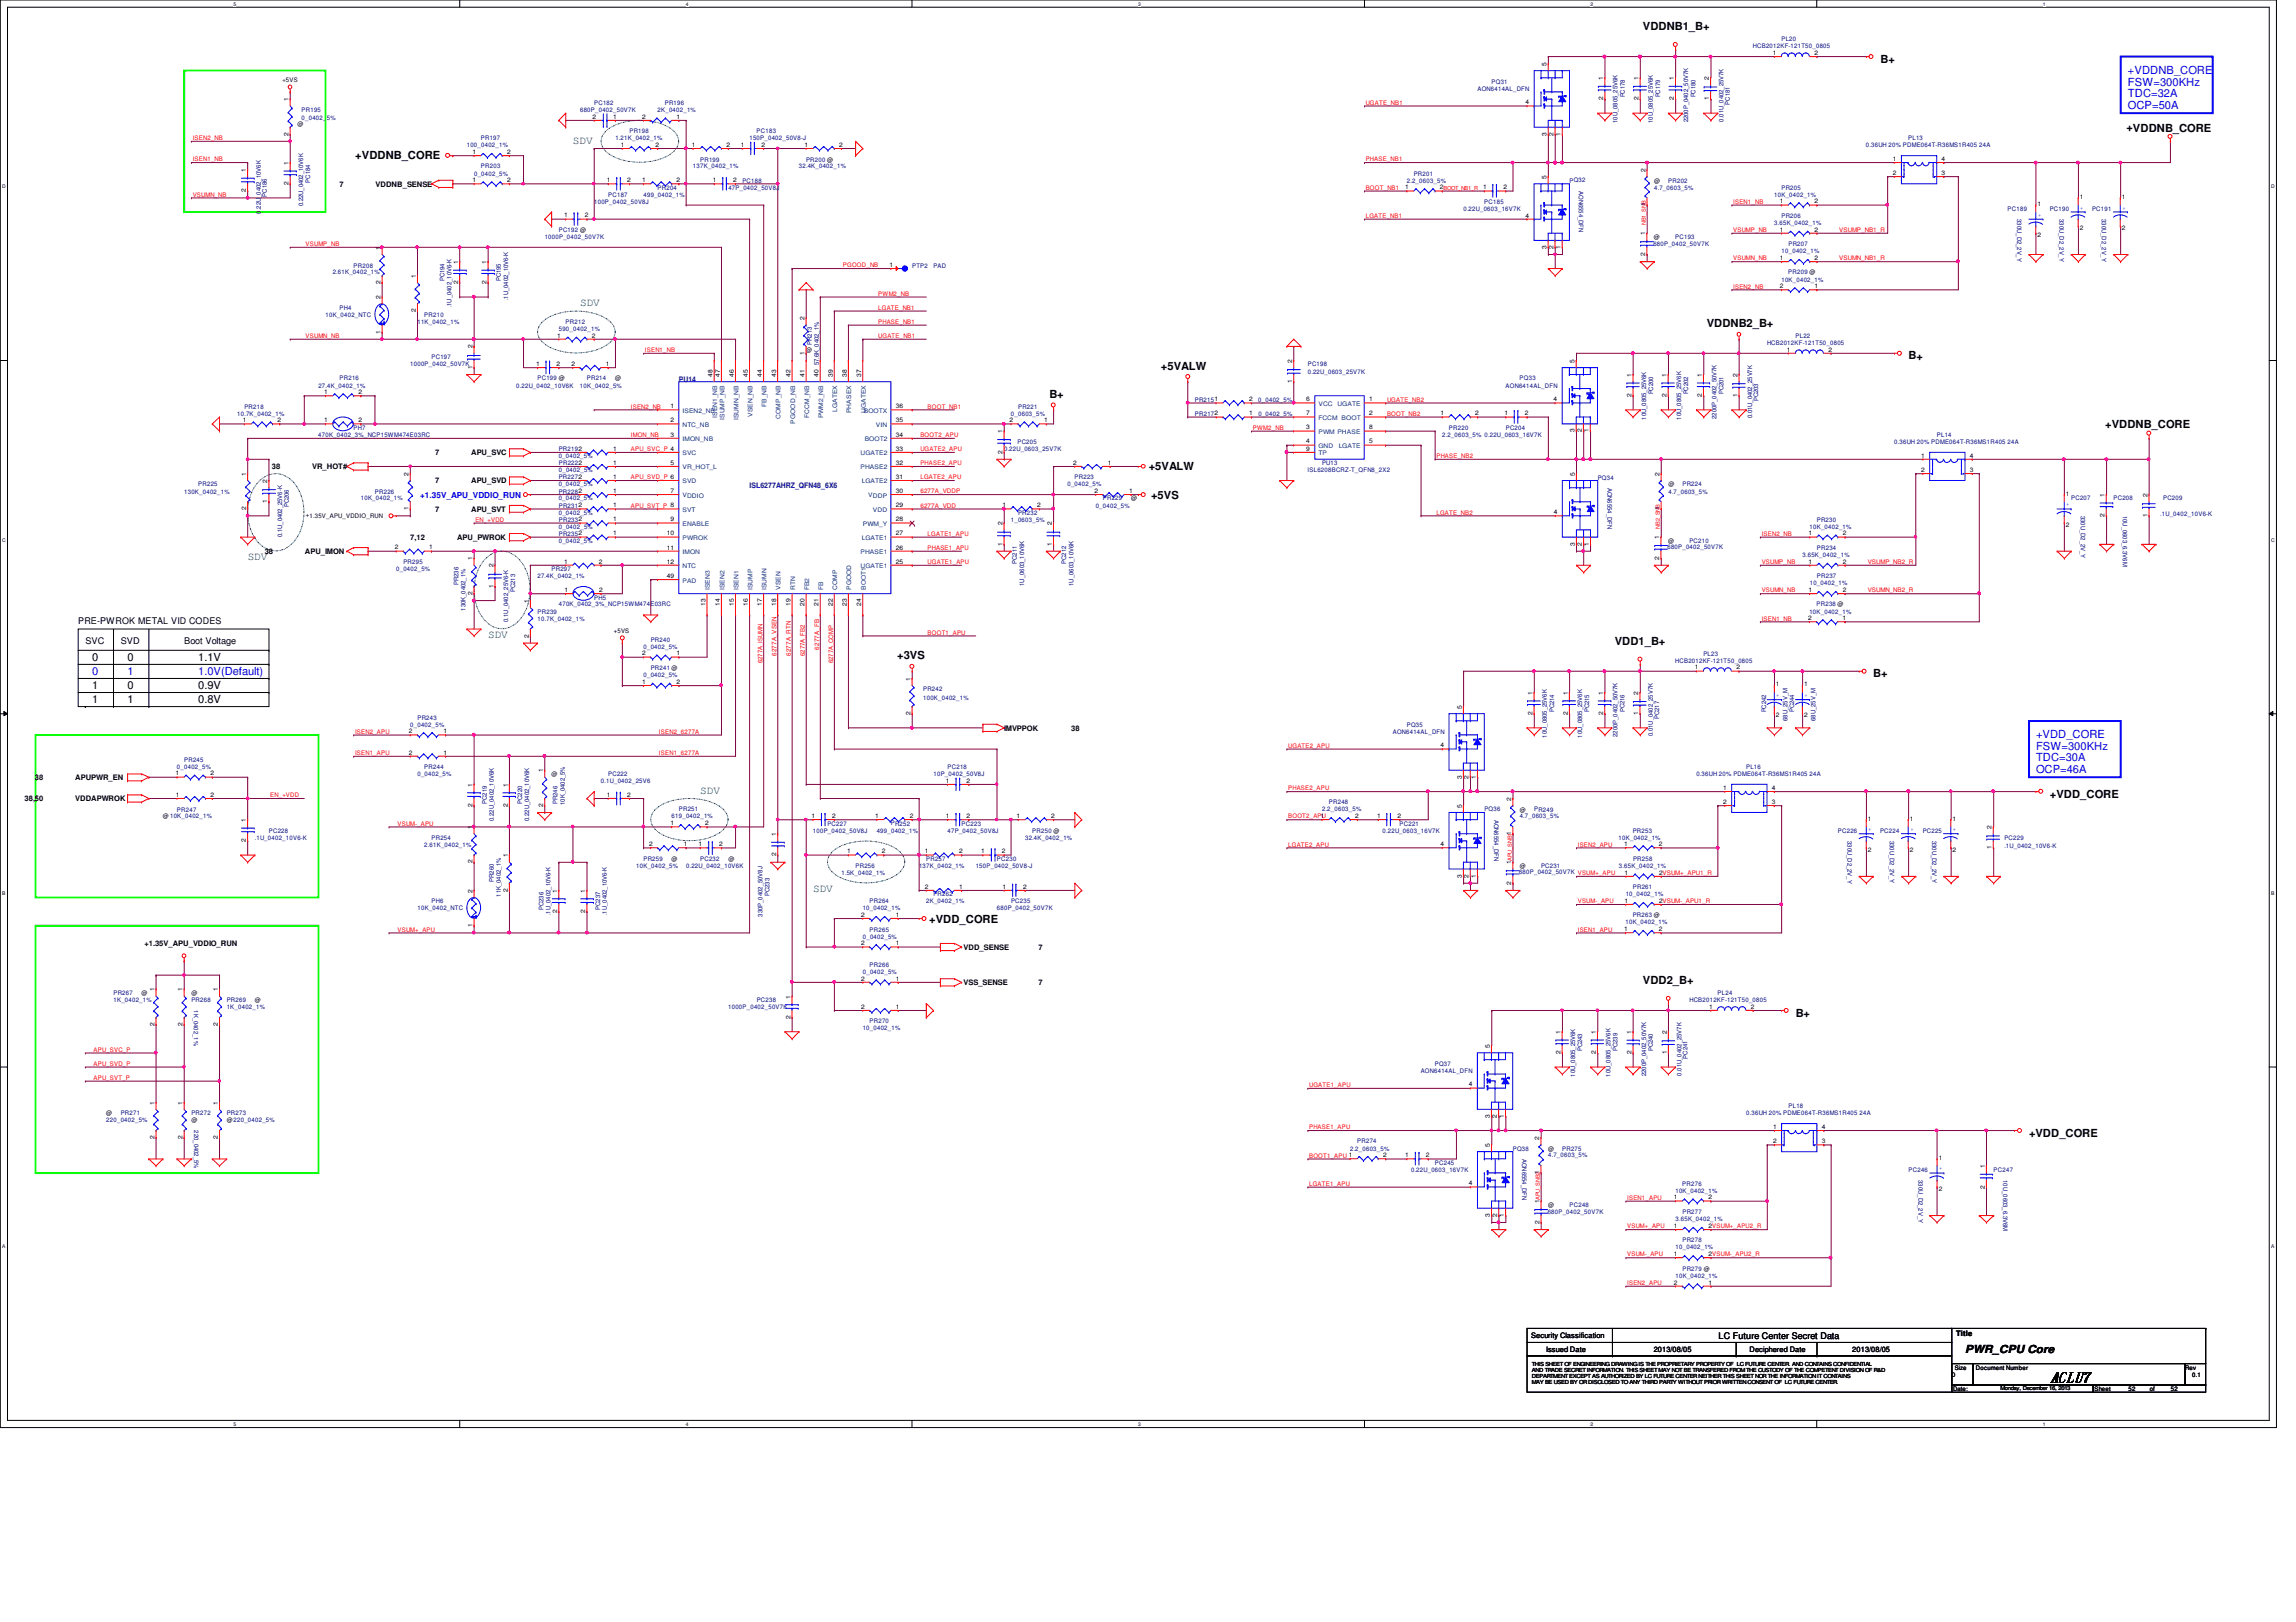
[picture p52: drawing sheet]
<svg xmlns="http://www.w3.org/2000/svg" width="297mm" height="210mm" viewBox="0 0 297 210" stroke-linecap="round" stroke-linejoin="round" font-family="sans-serif">
<defs><g id="words">
<text font-size="1.7" x="265.2" y="178.9">ACLU7</text>
<g font-size="1.4">
<text x="212.5" y="3.9">VDDNB1_B+</text>
<text x="243.3" y="8.1">B+</text>
<text x="275.1" y="17">+VDDNB_CORE</text>
<text x="46" y="20.6">+VDDNB_CORE</text>
<text x="150.2" y="47.8">+5VALW</text>
<text x="220.8" y="42.3">VDDNB2_B+</text>
<text x="246.9" y="46.5">B+</text>
<text x="135.8" y="51.5">B+</text>
<text x="272.4" y="55.4">+VDDNB_CORE</text>
<text x="148.6" y="60.8">+5VALW</text>
<text x="148.9" y="64.6">+5VS</text>
<text x="208.9" y="83.5">VDD1_B+</text>
<text x="11.9" y="89.2">1</text>
<text x="11.9" y="85.5">0</text>
<text x="16.5" y="89.2">0</text>
<text x="16.5" y="85.5">0</text>
<text x="25.6" y="89.2">0.9V</text>
<text x="25.7" y="85.5">1.1V</text>
<text x="116.1" y="85.3">+3VS</text>
<text x="242.3" y="87.7">B+</text>
<text x="11.9" y="91">1</text>
<text x="16.5" y="91">1</text>
<text x="25.7" y="91">0.8V</text>
<text x="265.2" y="103.2">+VDD_CORE</text>
<text x="120.2" y="119.4">+VDD_CORE</text>
<text x="212.5" y="127.4">VDD2_B+</text>
<text x="232.3" y="131.6">B+</text>
<text x="262.5" y="147.1">+VDD_CORE</text>
<text x="254.2" y="175">PWR_CPU Core</text>
</g>
<g font-size="1.4" fill="#00f">
<text x="275.3" y="9.6">+VDDNB_CORE</text>
<text x="275.3" y="11.1">FSW=300KHz</text>
<text x="275.3" y="12.6">TDC=32A</text>
<text x="275.3" y="14.1">OCP=50A</text>
<text x="11.9" y="87.3">0</text>
<text x="16.5" y="87.3">1</text>
<text x="25.6" y="87.3">1.0V(Default)</text>
<text x="263.4" y="95.5">+VDD_CORE</text>
<text x="263.4" y="97">FSW=300KHz</text>
<text x="263.4" y="98.5">TDC=30A</text>
<text x="263.4" y="100">OCP=46A</text>
</g>
<g font-size="1.4" fill="#008000">
<text x="74.1" y="18.6">SDV</text>
<text x="75.1" y="39.6">SDV</text>
<text x="32" y="72.5">SDV</text>
<text x="63.2" y="82.6">SDV</text>
<text x="90.6" y="102.7">SDV</text>
<text x="105.2" y="115.5">SDV</text>
</g>
<g font-size="1.2">
<text x="10.1" y="80.7">PRE-PWROK METAL VID CODES</text>
<text x="11" y="83.4">SVC</text>
<text x="15.6" y="83.4">SVD</text>
<text x="23.8" y="83.4">Boot Voltage</text>
<text x="222.3" y="173.3">LC Future Center Secret Data</text>
</g>
<text font-size="1.1" fill="#00f" x="54.4" y="64.5">+1.35V_APU_VDDIO_RUN</text>
<g font-size="1">
<text x="43.9" y="24.2">7</text>
<text x="48.6" y="24.2">VDDNB_SENSE</text>
<text x="56.3" y="58.9">7</text>
<text x="61" y="58.9">APU_SVC</text>
<text x="35.2" y="60.7">38</text>
<text x="40.4" y="60.7">VR_HOT#</text>
<text x="56.3" y="62.6">7</text>
<text x="61" y="62.6">APU_SVD</text>
<text x="34.2" y="71.7">38</text>
<text x="39.4" y="71.7">APU_IMON</text>
<text x="53.1" y="69.9">7,12</text>
<text x="56.3" y="66.3">7</text>
<text x="59.1" y="69.9">APU_PWROK</text>
<text x="61" y="66.3">APU_SVT</text>
<text x="129.9" y="94.6">IMVPPOK</text>
<text x="138.6" y="94.6">38</text>
<text x="4.5" y="101">38</text>
<text x="9.7" y="101">APUPWR_EN</text>
<text x="3.2" y="103.7">38,50</text>
<text x="9.7" y="103.7">VDDAPWROK</text>
<text x="18.7" y="122.4">+1.35V_APU_VDDIO_RUN</text>
<text x="124.7" y="122.9">VDD_SENSE</text>
<text x="134.4" y="122.9">7</text>
<text x="124.7" y="127.5">VSS_SENSE</text>
<text x="134.4" y="127.5">7</text>
<text x="198.1" y="173.2">Security Classification</text>
<text x="253.1" y="172.9">Title</text>
<text x="200" y="174.9">Issued Date</text>
<text x="213.9" y="175">2013/08/05</text>
<text x="226.3" y="175">Deciphered Date</text>
<text x="239.6" y="174.9">2013/08/05</text>
</g>
<g font-size="1" fill="#000080">
<text x="87.8" y="49.4">PU14</text>
<text x="97" y="63.1">ISL6277AHRZ_QFN48_6X6</text>
</g>
<g font-size=".8" fill="#000080">
<text x="230.5" y="5.3">PL20</text>
<text x="191.1" y="11.8">AON6414AL_DFN</text>
<text x="193" y="10.8">PQ31</text>
<text x="226.8" y="6.3">HCB2012KF-121T50_0805</text>
<text x="39" y="15.6">0_0402_5%</text>
<text x="39" y="14.5">PR195</text>
<text x="75.1" y="14.5">680P_0402_50V7K</text>
<text x="76.9" y="13.6">PC182</text>
<text x="81.4" y="17.2">PR198</text>
<text x="85.1" y="14.5">2K_0402_1%</text>
<text x="86" y="13.6">PR196</text>
<text x="97.9" y="17.2">PC183</text>
<text x="209.3" y="15.9" transform="rotate(-90 209.3 15.9)">10U_0805_25V6K</text>
<text x="210.2" y="12.6" transform="rotate(-90 210.2 12.6)">PC178</text>
<text x="213.8" y="15.9" transform="rotate(-90 213.8 15.9)">10U_0805_25V6K</text>
<text x="214.8" y="12.6" transform="rotate(-90 214.8 12.6)">PC179</text>
<text x="218.4" y="15.8" transform="rotate(-90 218.4 15.8)">2200P_0402_50V7K</text>
<text x="219.3" y="12.6" transform="rotate(-90 219.3 12.6)">PC180</text>
<text x="223" y="15.7" transform="rotate(-90 223 15.7)">0.01U_0402_25V7K</text>
<text x="223.8" y="13.5" transform="rotate(-90 223.8 13.5)">PC181</text>
<text x="40.1" y="23.6" transform="rotate(-90 40.1 23.6)">PC184</text>
<text x="60.4" y="19">100_0402_1%</text>
<text x="61.3" y="22.7">0_0402_5%</text>
<text x="62.2" y="18.2">PR197</text>
<text x="62.2" y="21.8">PR203</text>
<text x="79.6" y="18.2">1.21K_0402_1%</text>
<text x="89.7" y="21.8">137K_0402_1%</text>
<text x="90.6" y="20.9">PR199</text>
<text x="96" y="23.6">PC188</text>
<text x="97" y="18.2">150P_0402_50V8-J</text>
<text x="103.3" y="21.8">32.4K_0402_1%</text>
<text x="104.3" y="20.9">PR200 @</text>
<text x="182" y="23.6">2.2_0603_5%</text>
<text x="182.9" y="22.7">PR201</text>
<text x="203" y="23.6">PQ32</text>
<text x="215.8" y="23.6">PR202</text>
<text x="241.4" y="19">0.36UH 20% PDME064T-R36MS1R405 24A</text>
<text x="246.9" y="18.2">PL13</text>
<text x="33.7" y="27.6" transform="rotate(-90 33.7 27.6)">0.22U_0402_10V6K</text>
<text x="34.5" y="25.4" transform="rotate(-90 34.5 25.4)">PC186</text>
<text x="39.2" y="26.7" transform="rotate(-90 39.2 26.7)">0.22U_0402_10V6K</text>
<text x="76.9" y="26.4">100P_0402_50V8J</text>
<text x="78.7" y="25.5">PC187</text>
<text x="83.3" y="25.5">499_0402_1%</text>
<text x="85.1" y="24.5">PR204</text>
<text x="94.2" y="24.6">47P_0402_50V8J</text>
<text x="189.3" y="27.3">0.22U_0603_16V7K</text>
<text x="192" y="26.4">PC185</text>
<text x="204.3" y="24.7" transform="rotate(90 204.3 24.7)">AON6554_DFN</text>
<text x="214" y="24.6">4.7_0603_5%</text>
<text x="229.5" y="29.1">3.65K_0402_1%</text>
<text x="229.5" y="25.5">10K_0402_1%</text>
<text x="230.5" y="24.5">PR205</text>
<text x="230.5" y="28.2">PR206</text>
<text x="259.7" y="27.3">PC189</text>
<text x="261" y="28.4" transform="rotate(90 261 28.4)">330U_D2_2V_Y</text>
<text x="265.2" y="27.3">PC190</text>
<text x="266.4" y="28.4" transform="rotate(90 266.4 28.4)">330U_D2_2V_Y</text>
<text x="270.7" y="27.3">PC191</text>
<text x="271.9" y="28.4" transform="rotate(90 271.9 28.4)">330U_D2_2V_Y</text>
<text x="43" y="35.5">2.61K_0402_1%</text>
<text x="45.8" y="34.6">PR208</text>
<text x="70.5" y="30.9">1000P_0402_50V7K</text>
<text x="72.3" y="30.1">PC192 @</text>
<text x="118" y="34.6">PTP2</text>
<text x="120.8" y="34.6">PAD</text>
<text x="213.9" y="31.8">680P_0402_50V7K</text>
<text x="216.7" y="30.9">PC193</text>
<text x="230.5" y="32.8">10_0402_1%</text>
<text x="231.4" y="35.5">PR209 @</text>
<text x="231.4" y="31.9">PR207</text>
<text x="42.1" y="41">10K_0402_NTC</text>
<text x="43.9" y="40.1">PH4</text>
<text x="54" y="41.9">11K_0402_1%</text>
<text x="54.9" y="41">PR210</text>
<text x="57.5" y="36.4" transform="rotate(-90 57.5 36.4)">PC194</text>
<text x="58.4" y="39.8" transform="rotate(-90 58.4 39.8)">.1U_0402_10V6-K</text>
<text x="64.8" y="36.4" transform="rotate(-90 64.8 36.4)">PC195</text>
<text x="65.7" y="38.9" transform="rotate(-90 65.7 38.9)">.1U_0402_10V6-K</text>
<text x="73.2" y="41.9">PR212</text>
<text x="230.5" y="36.4">10K_0402_1%</text>
<text x="53.1" y="47.4">1000P_0402_50V7K</text>
<text x="55.8" y="46.5">PC197</text>
<text x="72.3" y="42.8">590_0402_1%</text>
<text x="105" y="44.6" transform="rotate(-90 105 44.6)">PR213</text>
<text x="105.9" y="47.3" transform="rotate(-90 105.9 47.3)">57.6K_0402_1%</text>
<text x="169.2" y="47.4">PC198</text>
<text x="228.6" y="44.7">HCB2012KF-121T50_0805</text>
<text x="232.3" y="43.8">PL22</text>
<text x="30.7" y="53.8">10.7K_0402_1%</text>
<text x="31.6" y="52.9">PR218</text>
<text x="41.2" y="50.2">27.4K_0402_1%</text>
<text x="43.9" y="49.2">PR216</text>
<text x="66.8" y="50.2">0.22U_0402_10V6K</text>
<text x="69.5" y="49.2">PC199 @</text>
<text x="75" y="50.2">10K_0402_5%</text>
<text x="75.9" y="49.2">PR214</text>
<text x="130.8" y="53.8">0_0603_5%</text>
<text x="131.7" y="52.9">PR221</text>
<text x="154.6" y="52">PR2151</text>
<text x="154.6" y="53.8">PR2172</text>
<text x="162.8" y="52">0_0402_5%</text>
<text x="162.8" y="53.8">0_0402_5%</text>
<text x="169.2" y="48.3">0.22U_0603_25V7K</text>
<text x="194.8" y="50.2">AON6414AL_DFN</text>
<text x="196.6" y="49.2">PQ33</text>
<text x="213.9" y="51.1" transform="rotate(-90 213.9 51.1)">PC200</text>
<text x="218.4" y="51" transform="rotate(-90 218.4 51)">PC202</text>
<text x="223" y="51" transform="rotate(-90 223 51)">PC201</text>
<text x="227.5" y="51.9" transform="rotate(-90 227.5 51.9)">PC203</text>
<text x="41.2" y="56.5">470K_0402_3%_NCP15WM474E03RC</text>
<text x="45.8" y="55.6">PH7</text>
<text x="72.3" y="59.3">0_0402_5%</text>
<text x="72.3" y="58.4">PR2192</text>
<text x="129.9" y="58.4">0.22U_0603_25V7K</text>
<text x="131.6" y="57.5">PC205</text>
<text x="186.6" y="56.5">2.2_0603_5% 0.22U_0603_16V7K</text>
<text x="187.5" y="55.6">PR220</text>
<text x="194.8" y="55.6">PC204</text>
<text x="213" y="54.3" transform="rotate(-90 213 54.3)">10U_0805_25V6K</text>
<text x="217.5" y="54.3" transform="rotate(-90 217.5 54.3)">10U_0805_25V6K</text>
<text x="222.1" y="54.2" transform="rotate(-90 222.1 54.2)">2200P_0402_50V7K</text>
<text x="226.7" y="54.1" transform="rotate(-90 226.7 54.1)">0.01U_0402_25V7K</text>
<text x="245.1" y="57.5">0.36UH 20% PDME064T-R36MS1R405 24A</text>
<text x="250.6" y="56.5">PL14</text>
<text x="23.8" y="63.9">130K_0402_1%</text>
<text x="25.6" y="62.9">PR225</text>
<text x="37.4" y="65.7" transform="rotate(-90 37.4 65.7)">PC206</text>
<text x="46.7" y="64.8">10K_0402_1%</text>
<text x="48.5" y="63.9">PR226</text>
<text x="72.3" y="62.9">0_0402_5%</text>
<text x="72.3" y="64.8">0_0402_5%</text>
<text x="72.3" y="63.9">PR2282</text>
<text x="72.3" y="62">PR2272</text>
<text x="72.3" y="65.7">PR2312</text>
<text x="72.3" y="60.2">PR2222</text>
<text x="72.3" y="61.1">0_0402_5%</text>
<text x="138.1" y="62.9">0_0402_5%</text>
<text x="139" y="62">PR223</text>
<text x="141.8" y="65.7">0_0402_5%</text>
<text x="142.7" y="64.8">PR229</text>
<text x="169.2" y="61.1">ISL6208BCRZ-T_QFN8_2X2</text>
<text x="171" y="60.2">PU13</text>
<text x="206.7" y="62.1">PQ34</text>
<text x="208" y="63.1" transform="rotate(90 208 63.1)">AON6554_DFN</text>
<text x="215.8" y="63.9">4.7_0603_5%</text>
<text x="217.7" y="62.9">PR224</text>
<text x="267.9" y="64.8">PC207</text>
<text x="273.4" y="64.8">PC208</text>
<text x="279.8" y="64.8">PC209</text>
<text x="36.5" y="69.5" transform="rotate(-90 36.5 69.5)">0.1U_0402_25V6-K</text>
<text x="72.3" y="69.3">PR2352</text>
<text x="72.3" y="70.3">0_0402_5%</text>
<text x="72.3" y="66.6">0_0402_5%</text>
<text x="72.3" y="67.5">PR2332</text>
<text x="72.3" y="68.5">0_0402_5%</text>
<text x="130.8" y="67.5">1_0603_5%</text>
<text x="131.7" y="66.6">PR232</text>
<text x="215.7" y="71.1">680P_0402_50V7K</text>
<text x="218.6" y="70.3">PC210</text>
<text x="234.1" y="68.4">10K_0402_1%</text>
<text x="235.1" y="67.5">PR230</text>
<text x="235.1" y="71.2">PR234</text>
<text x="269.2" y="66.8" transform="rotate(90 269.2 66.8)">330U_D2_2V_Y</text>
<text x="274.7" y="66.7" transform="rotate(90 274.7 66.7)">10U_0603_6.3V6M</text>
<text x="279.5" y="66.8">.1U_0402_10V6-K</text>
<text x="51.3" y="73.9">0_0402_5%</text>
<text x="52.2" y="73">PR295</text>
<text x="59.3" y="75.7" transform="rotate(-90 59.3 75.7)">PR236</text>
<text x="66.7" y="76.6" transform="rotate(-90 66.7 76.6)">PC213</text>
<text x="69.5" y="74.8">27.4K_0402_1%</text>
<text x="71.4" y="73.9">PR297</text>
<text x="76.9" y="77.6">PH5</text>
<text x="131.5" y="73" transform="rotate(-90 131.5 73)">PC211</text>
<text x="132.5" y="75.8" transform="rotate(-90 132.5 75.8)">1U_0603_10V6K</text>
<text x="137.9" y="73" transform="rotate(-90 137.9 73)">PC212</text>
<text x="138.9" y="75.8" transform="rotate(-90 138.9 75.8)">1U_0603_10V6K</text>
<text x="233.2" y="72.1">3.65K_0402_1%</text>
<text x="234.1" y="75.8">10_0402_1%</text>
<text x="235.1" y="74.8">PR237</text>
<text x="60.2" y="79" transform="rotate(-90 60.2 79)">130K_0402_1%</text>
<text x="65.7" y="80.5" transform="rotate(-90 65.7 80.5)">0.1U_0402_25V6-K</text>
<text x="69.5" y="80.3">10.7K_0402_1%</text>
<text x="69.5" y="79.4">PR239</text>
<text x="72.3" y="78.5">470K_0402_3%_NCP15WM474E03RC</text>
<text x="83.3" y="84">0_0402_5%</text>
<text x="84.2" y="83">PR240</text>
<text x="234.1" y="79.4">10K_0402_1%</text>
<text x="235" y="78.5">PR238 @</text>
<text x="83.3" y="87.6">0_0402_5%</text>
<text x="84.2" y="86.7">PR241 @</text>
<text x="119.4" y="89.5">PR242</text>
<text x="216.7" y="85.8">HCB2012KF-121T50_0805</text>
<text x="220.4" y="84.9">PL23</text>
<text x="53.1" y="94">0_0402_5%</text>
<text x="54" y="93.1">PR243</text>
<text x="119.4" y="90.6">100K_0402_1%</text>
<text x="180.2" y="94.9">AON6414AL_DFN</text>
<text x="182" y="94">PQ35</text>
<text x="200.1" y="95.4" transform="rotate(-90 200.1 95.4)">10U_0805_25V6K</text>
<text x="201.1" y="92.2" transform="rotate(-90 201.1 92.2)">PC214</text>
<text x="204.7" y="95.4" transform="rotate(-90 204.7 95.4)">10U_0805_25V6K</text>
<text x="205.6" y="92.2" transform="rotate(-90 205.6 92.2)">PC215</text>
<text x="209.3" y="95.4" transform="rotate(-90 209.3 95.4)">2200P_0402_50V7K</text>
<text x="210.2" y="92.2" transform="rotate(-90 210.2 92.2)">PC216</text>
<text x="213.8" y="95.3" transform="rotate(-90 213.8 95.3)">0.01U_0402_25V7K</text>
<text x="214.7" y="93.1" transform="rotate(-90 214.7 93.1)">PC217</text>
<text x="228.5" y="92.2" transform="rotate(-90 228.5 92.2)">PC242</text>
<text x="231.2" y="93.3" transform="rotate(-90 231.2 93.3)">68U_25V_M</text>
<text x="232.1" y="92.2" transform="rotate(-90 232.1 92.2)">PC244</text>
<text x="234.9" y="93.3" transform="rotate(-90 234.9 93.3)">68U_25V_M</text>
<text x="22.9" y="99.5">0_0402_5%</text>
<text x="23.8" y="98.6">PR245</text>
<text x="54" y="100.4">0_0402_5%</text>
<text x="54.9" y="99.5">PR244</text>
<text x="77.8" y="101.3">0.1U_0402_25V6</text>
<text x="78.7" y="100.4">PC222</text>
<text x="120.8" y="100.4">10P_0402_50V8J</text>
<text x="122.6" y="99.5">PC218</text>
<text x="219.5" y="100.4">0.36UH 20% PDME064T-R36MS1R405 24A</text>
<text x="225.9" y="99.5">PL16</text>
<text x="22.9" y="105">PR247</text>
<text x="34.8" y="107.8">PC228</text>
<text x="63" y="104" transform="rotate(-90 63 104)">PC219</text>
<text x="63.9" y="106.2" transform="rotate(-90 63.9 106.2)">0.22U_0402_10V6K</text>
<text x="67.5" y="104" transform="rotate(-90 67.5 104)">PC220</text>
<text x="68.5" y="106.2" transform="rotate(-90 68.5 106.2)">0.22U_0402_10V6K</text>
<text x="72.1" y="104" transform="rotate(-90 72.1 104)">PR246</text>
<text x="73.1" y="104.2" transform="rotate(-90 73.1 104.2)">10K_0402_5%</text>
<text x="86.9" y="105.9">619_0402_1%</text>
<text x="87.8" y="105">PR251</text>
<text x="105.2" y="107.8">100P_0402_50V8J</text>
<text x="107" y="106.8">PC227</text>
<text x="113.4" y="107.8">499_0402_1%</text>
<text x="115.2" y="106.8">PR252</text>
<text x="122.6" y="107.8">47P_0402_50V8J</text>
<text x="124.4" y="106.8">PC223</text>
<text x="133.6" y="107.8">PR250 @</text>
<text x="171" y="105">2.2_0603_5%</text>
<text x="171.9" y="104.1">PR248</text>
<text x="178.9" y="107.8">0.22U_0603_16V7K</text>
<text x="181.1" y="106.8">PC221</text>
<text x="192" y="105">PQ36</text>
<text x="193.3" y="106.1" transform="rotate(90 193.3 106.1)">AON6554_DFN</text>
<text x="196.6" y="105.9">4.7_0603_5%</text>
<text x="198.5" y="105">PR249</text>
<text x="211.2" y="107.8">PR253</text>
<text x="237.8" y="107.8">PC226</text>
<text x="243.2" y="107.8">PC224</text>
<text x="248.7" y="107.8">PC225</text>
<text x="33" y="108.6">.1U_0402_10V6-K</text>
<text x="54.9" y="109.6">2.61K_0402_1%</text>
<text x="55.8" y="108.7">PR254</text>
<text x="82.3" y="112.3">10K_0402_5%</text>
<text x="83.2" y="111.4">PR259</text>
<text x="88.8" y="112.4">0.22U_0402_10V6K</text>
<text x="90.6" y="111.4">PC232</text>
<text x="108.9" y="113.2">1.5K_0402_1%</text>
<text x="110.7" y="112.3">PR256</text>
<text x="118.9" y="112.3">137K_0402_1%</text>
<text x="119.8" y="111.4">PR257</text>
<text x="126.2" y="112.3">150P_0402_50V8-J</text>
<text x="129" y="111.4">PC230</text>
<text x="132.6" y="108.7">32.4K_0402_1%</text>
<text x="196.5" y="113.1">680P_0402_50V7K VSUM+_APU</text>
<text x="199.4" y="112.3">PC231</text>
<text x="209.4" y="108.6">10K_0402_1%</text>
<text x="209.5" y="112.4">3.65K_0402_1%</text>
<text x="211.3" y="111.4">PR258</text>
<text x="239" y="108.8" transform="rotate(90 239 108.8)">330U_D2_2V_Y</text>
<text x="244.5" y="108.8" transform="rotate(90 244.5 108.8)">330U_D2_2V_Y</text>
<text x="250" y="108.8" transform="rotate(90 250 108.8)">330U_D2_2V_Y</text>
<text x="259.3" y="109.7">.1U_0402_10V6-K</text>
<text x="259.3" y="108.6">PC229</text>
<text x="54" y="117.8">10K_0402_NTC</text>
<text x="55.8" y="116.9">PH6</text>
<text x="63.9" y="114.1" transform="rotate(-90 63.9 114.1)">PR260</text>
<text x="64.8" y="116" transform="rotate(-90 64.8 116)">11K_0402_1%</text>
<text x="70.3" y="117.8" transform="rotate(-90 70.3 117.8)">PC236</text>
<text x="71.2" y="118.4" transform="rotate(-90 71.2 118.4)">.1U_0402_10V6-K</text>
<text x="77.6" y="117.8" transform="rotate(-90 77.6 117.8)">PC237</text>
<text x="78.5" y="118.4" transform="rotate(-90 78.5 118.4)">.1U_0402_10V6-K</text>
<text x="98.7" y="118.6" transform="rotate(-90 98.7 118.6)">330P_0402_50V8J</text>
<text x="99.6" y="115.9" transform="rotate(-90 99.6 115.9)">PC233</text>
<text x="111.6" y="117.8">10_0402_1%</text>
<text x="112.5" y="116.9">PR264</text>
<text x="119.8" y="116.9">2K_0402_1%</text>
<text x="120.8" y="116">PR262</text>
<text x="129" y="117.8">680P_0402_50V7K</text>
<text x="130.8" y="116.9">PC235</text>
<text x="210.3" y="119.6">10K_0402_1%</text>
<text x="210.3" y="116">10_0402_1%</text>
<text x="211.2" y="118.7">PR263 @</text>
<text x="211.3" y="115">PR261</text>
<text x="111.6" y="121.5">0_0402_5%</text>
<text x="112.5" y="120.6">PR265</text>
<text x="112.5" y="125.1">PR266</text>
<text x="14.7" y="129.7">1K_0402_1%</text>
<text x="14.7" y="128.8">PR267</text>
<text x="24.8" y="129.7">PR268</text>
<text x="25.1" y="130.8" transform="rotate(90 25.1 130.8)">1K_0402_1%</text>
<text x="29.3" y="130.6">1K_0402_1%</text>
<text x="29.3" y="129.7">PR269</text>
<text x="94.2" y="130.6">1000P_0402_50V7K</text>
<text x="97.9" y="129.7">PC238</text>
<text x="111.6" y="126.1">0_0402_5%</text>
<text x="218.6" y="129.7">HCB2012KF-121T50_0805</text>
<text x="222.2" y="128.8">PL24</text>
<text x="111.6" y="133.3">10_0402_1%</text>
<text x="112.5" y="132.4">PR270</text>
<text x="185.6" y="137.9">PQ37</text>
<text x="204.7" y="136" transform="rotate(-90 204.7 136)">PC243</text>
<text x="209.2" y="136" transform="rotate(-90 209.2 136)">PC239</text>
<text x="213.9" y="136.1" transform="rotate(-90 213.9 136.1)">PC240</text>
<text x="218.3" y="137" transform="rotate(-90 218.3 137)">PC241</text>
<text x="183.8" y="138.8">AON6414AL_DFN</text>
<text x="203.8" y="139.3" transform="rotate(-90 203.8 139.3)">10U_0805_25V6K</text>
<text x="208.4" y="139.3" transform="rotate(-90 208.4 139.3)">10U_0805_25V6K</text>
<text x="213" y="139.3" transform="rotate(-90 213 139.3)">2200P_0402_50V7K</text>
<text x="217.5" y="139.2" transform="rotate(-90 217.5 139.2)">0.01U_0402_25V7K</text>
<text x="231.4" y="143.4">PL18</text>
<text x="13.8" y="145.2">220_0402_5%</text>
<text x="15.6" y="144.3">PR271</text>
<text x="24.8" y="144.3">PR272</text>
<text x="25.1" y="146.3" transform="rotate(90 25.1 146.3)">220_0402_5%</text>
<text x="29.3" y="144.3">PR273</text>
<text x="174.7" y="148.9">2.2_0603_5%</text>
<text x="175.6" y="148">PR274</text>
<text x="195.7" y="148.9">PQ38</text>
<text x="196.9" y="150" transform="rotate(90 196.9 150)">AON6554_DFN</text>
<text x="200.3" y="149.8">4.7_0603_5%</text>
<text x="202.1" y="148.9">PR275</text>
<text x="225.9" y="144.3">0.36UH 20% PDME064T-R36MS1R405 24A</text>
<text x="182.6" y="151.6">0.22U_0603_16V7K</text>
<text x="185.6" y="150.7">PC245</text>
<text x="216.8" y="154.4">10K_0402_1%</text>
<text x="217.6" y="153.5">PR276</text>
<text x="246.9" y="151.6">PC246</text>
<text x="248.2" y="152.7" transform="rotate(90 248.2 152.7)">330U_D2_2V_Y</text>
<text x="257.9" y="151.6">PC247</text>
<text x="259.1" y="152.7" transform="rotate(90 259.1 152.7)">10U_0603_6.3V6M</text>
<text x="200.2" y="157">680P_0402_50V7K</text>
<text x="203.1" y="156.2">PC248</text>
<text x="216.8" y="158.1">3.65K_0402_1%</text>
<text x="216.8" y="161.7">10_0402_1%</text>
<text x="217.7" y="160.8">PR278</text>
<text x="217.7" y="157.1">PR277</text>
<text x="216.8" y="165.3">10K_0402_1%</text>
<text x="217.7" y="164.5">PR279 @</text>
</g>
<g font-size=".8">
<text x="36.5" y="10.7">+5VS</text>
<text x="200.1" y="8.5" transform="rotate(-90 200.1 8.5)">5</text>
<text x="207.4" y="10.4" transform="rotate(-90 207.4 10.4)">1</text>
<text x="212" y="10.4" transform="rotate(-90 212 10.4)">1</text>
<text x="216.6" y="10.4" transform="rotate(-90 216.6 10.4)">1</text>
<text x="221.1" y="10.4" transform="rotate(-90 221.1 10.4)">2</text>
<text x="229.4" y="7.1">1</text>
<text x="234.7" y="7.1">2</text>
<text x="37.3" y="17.6" transform="rotate(-90 37.3 17.6)">2</text>
<text x="37.3" y="13.1" transform="rotate(-90 37.3 13.1)">1</text>
<text x="38.5" y="16.3">@</text>
<text x="76.7" y="15.4">2</text>
<text x="79.3" y="15.4">1</text>
<text x="83.1" y="15.4">2</text>
<text x="87.5" y="15.4">1</text>
<text x="197.4" y="13.5">4</text>
<text x="200.1" y="17.6" transform="rotate(-90 200.1 17.6)">3</text>
<text x="201" y="17.6" transform="rotate(-90 201 17.6)">2</text>
<text x="201.9" y="17.6" transform="rotate(-90 201.9 17.6)">1</text>
<text x="207.4" y="13" transform="rotate(-90 207.4 13)">2</text>
<text x="212" y="13" transform="rotate(-90 212 13)">2</text>
<text x="216.6" y="13" transform="rotate(-90 216.6 13)">2</text>
<text x="221.1" y="13" transform="rotate(-90 221.1 13)">1</text>
<text x="31.8" y="22.2" transform="rotate(-90 31.8 22.2)">1</text>
<text x="37.3" y="24" transform="rotate(-90 37.3 24)">2</text>
<text x="37.3" y="21.3" transform="rotate(-90 37.3 21.3)">1</text>
<text x="61.1" y="19.9">1</text>
<text x="61.1" y="23.6">1</text>
<text x="65.6" y="19.9">2</text>
<text x="65.6" y="23.6">2</text>
<text x="78.5" y="23.6">1</text>
<text x="80.3" y="19">1</text>
<text x="81.1" y="23.6">2</text>
<text x="83.1" y="23.6">1</text>
<text x="84.8" y="19">2</text>
<text x="87.5" y="23.6">2</text>
<text x="89.5" y="19">1</text>
<text x="92.2" y="23.6">1</text>
<text x="94" y="19">2</text>
<text x="94.9" y="23.6">2</text>
<text x="95.9" y="19">1</text>
<text x="98.5" y="19">2</text>
<text x="104.1" y="19">1</text>
<text x="108.6" y="19">2</text>
<text x="200.1" y="23.2" transform="rotate(-90 200.1 23.2)">5</text>
<text x="212.9" y="22.2" transform="rotate(-90 212.9 22.2)">2</text>
<text x="214" y="23.6">@</text>
<text x="244.9" y="20.8">1</text>
<text x="244.9" y="22.6">2</text>
<text x="251.2" y="20.8">4</text>
<text x="251.2" y="22.6">3</text>
<text x="31.8" y="24.9" transform="rotate(-90 31.8 24.9)">2</text>
<text x="73" y="28.1">1</text>
<text x="75.7" y="28.1">2</text>
<text x="181.8" y="24.5">1</text>
<text x="186.3" y="24.5">2BOOT_NB1_R</text>
<text x="191.9" y="24.5">1</text>
<text x="194.5" y="24.5">2</text>
<text x="197.4" y="28.1">4</text>
<text x="212.9" y="26.7" transform="rotate(-90 212.9 26.7)">1</text>
<text x="230.2" y="26.3">1</text>
<text x="230.3" y="30">1</text>
<text x="234.7" y="26.3">2</text>
<text x="234.8" y="30">2</text>
<text x="263.6" y="26.6">1</text>
<text x="269.1" y="29.8">2</text>
<text x="269.1" y="25.7">1</text>
<text x="274.5" y="29.8">2</text>
<text x="274.5" y="25.7">1</text>
<text x="49.2" y="32.3" transform="rotate(-90 49.2 32.3)">1</text>
<text x="53.8" y="35.9" transform="rotate(-90 53.8 35.9)">1</text>
<text x="59.3" y="34.1" transform="rotate(-90 59.3 34.1)">1</text>
<text x="62.9" y="34.1" transform="rotate(-90 62.9 34.1)">1</text>
<text x="115.1" y="34.5">1</text>
<text x="200.1" y="32.2" transform="rotate(-90 200.1 32.2)">3</text>
<text x="201" y="32.2" transform="rotate(-90 201 32.2)">2</text>
<text x="201.9" y="32.2" transform="rotate(-90 201.9 32.2)">1</text>
<text x="212.8" y="30.5" transform="rotate(-90 212.8 30.5)">1</text>
<text x="212.8" y="33.1" transform="rotate(-90 212.8 33.1)">2</text>
<text x="214" y="30.9">@</text>
<text x="230.3" y="33.7">1</text>
<text x="234.8" y="33.7">2</text>
<text x="263.6" y="30.7">2</text>
<text x="49.2" y="38.7" transform="rotate(-90 49.2 38.7)">2</text>
<text x="49.2" y="36.8" transform="rotate(-90 49.2 36.8)">2</text>
<text x="53.8" y="40.4" transform="rotate(-90 53.8 40.4)">2</text>
<text x="59.3" y="36.8" transform="rotate(-90 59.3 36.8)">2</text>
<text x="62.9" y="36.8" transform="rotate(-90 62.9 36.8)">2</text>
<text x="104.1" y="41.4" transform="rotate(-90 104.1 41.4)">2</text>
<text x="230.3" y="37.3">2</text>
<text x="234.7" y="37.3">1</text>
<text x="49.2" y="43.2" transform="rotate(-90 49.2 43.2)">1</text>
<text x="61.1" y="47.7" transform="rotate(-90 61.1 47.7)">1</text>
<text x="61.1" y="45.1" transform="rotate(-90 61.1 45.1)">2</text>
<text x="69.4" y="47.4">1</text>
<text x="72" y="47.4">2</text>
<text x="72.1" y="43.7">1</text>
<text x="73.9" y="47.4">2</text>
<text x="76.6" y="43.7">2</text>
<text x="78.4" y="47.4">1</text>
<text x="104.1" y="45.9" transform="rotate(-90 104.1 45.9)">1</text>
<text x="104.3" y="45.6">@</text>
<text x="167.2" y="46.9" transform="rotate(-90 167.2 46.9)">2</text>
<text x="203.7" y="46.9" transform="rotate(-90 203.7 46.9)">5</text>
<text x="231.2" y="45.5">1</text>
<text x="236.6" y="45.5">2</text>
<text x="41.9" y="51">1</text>
<text x="46.4" y="51">2</text>
<text x="79.6" y="49.2">@</text>
<text x="86.7" y="52.8">1</text>
<text x="92.2" y="48.8" transform="rotate(-90 92.2 48.8)">48</text>
<text x="93.1" y="48.8" transform="rotate(-90 93.1 48.8)">47</text>
<text x="94.9" y="48.8" transform="rotate(-90 94.9 48.8)">46</text>
<text x="96.8" y="48.8" transform="rotate(-90 96.8 48.8)">45</text>
<text x="98.6" y="48.8" transform="rotate(-90 98.6 48.8)">44</text>
<text x="100.4" y="48.8" transform="rotate(-90 100.4 48.8)">43</text>
<text x="102.3" y="48.8" transform="rotate(-90 102.3 48.8)">42</text>
<text x="104.1" y="48.8" transform="rotate(-90 104.1 48.8)">41</text>
<text x="105.9" y="48.8" transform="rotate(-90 105.9 48.8)">40</text>
<text x="107.7" y="48.8" transform="rotate(-90 107.7 48.8)">39</text>
<text x="109.5" y="48.8" transform="rotate(-90 109.5 48.8)">38</text>
<text x="111.4" y="48.8" transform="rotate(-90 111.4 48.8)">37</text>
<text x="115.9" y="52.8">36</text>
<text x="161.6" y="51.9">2</text>
<text x="161.6" y="53.8">1</text>
<text x="167.2" y="49.6" transform="rotate(-90 167.2 49.6)">1</text>
<text x="169" y="51.9">6</text>
<text x="169" y="53.8">7</text>
<text x="177.1" y="51.9">1</text>
<text x="177.1" y="53.8">2</text>
<text x="186.4" y="53.8">1</text>
<text x="190.8" y="53.8">2</text>
<text x="194.6" y="53.8">1</text>
<text x="197.3" y="53.8">2</text>
<text x="201" y="51.9">4</text>
<text x="211.1" y="51.4" transform="rotate(-90 211.1 51.4)">2</text>
<text x="211.1" y="48.8" transform="rotate(-90 211.1 48.8)">1</text>
<text x="215.6" y="51.4" transform="rotate(-90 215.6 51.4)">2</text>
<text x="215.6" y="48.8" transform="rotate(-90 215.6 48.8)">1</text>
<text x="220.2" y="51.4" transform="rotate(-90 220.2 51.4)">2</text>
<text x="220.2" y="48.8" transform="rotate(-90 220.2 48.8)">1</text>
<text x="224.8" y="48.8" transform="rotate(-90 224.8 48.8)">2</text>
<text x="224.8" y="51.4" transform="rotate(-90 224.8 51.4)">1</text>
<text x="31.4" y="54.6">1</text>
<text x="35.9" y="54.6">2</text>
<text x="41.9" y="54.6">1</text>
<text x="46.4" y="54.6">2</text>
<text x="79.3" y="58.3">1</text>
<text x="86.7" y="54.6">2</text>
<text x="86.7" y="56.5">3</text>
<text x="115.9" y="58.3">33</text>
<text x="115.9" y="56.5">34</text>
<text x="115.9" y="54.6">35</text>
<text x="129.7" y="58.7" transform="rotate(-90 129.7 58.7)">2</text>
<text x="129.7" y="56.1" transform="rotate(-90 129.7 56.1)">1</text>
<text x="130.6" y="54.6">2</text>
<text x="135.1" y="54.6">1</text>
<text x="169" y="55.6">3</text>
<text x="169" y="57.4">4</text>
<text x="169" y="58.3">9</text>
<text x="177.1" y="57.4">5</text>
<text x="177.1" y="55.6">8</text>
<text x="203.7" y="56" transform="rotate(-90 203.7 56)">3</text>
<text x="204.6" y="56" transform="rotate(-90 204.6 56)">2</text>
<text x="205.5" y="56" transform="rotate(-90 205.5 56)">1</text>
<text x="248.5" y="59.2">1</text>
<text x="254.9" y="59.2">4</text>
<text x="31.8" y="61.5" transform="rotate(-90 31.8 61.5)">1</text>
<text x="34.6" y="62.5" transform="rotate(-90 34.6 62.5)">2</text>
<text x="34.6" y="65.1" transform="rotate(-90 34.6 65.1)">1</text>
<text x="52.9" y="61.5" transform="rotate(-90 52.9 61.5)">2</text>
<text x="79.3" y="63.8">1</text>
<text x="79.3" y="62">1</text>
<text x="79.3" y="65.6">1</text>
<text x="79.3" y="60.2">1</text>
<text x="86.7" y="60.1">5</text>
<text x="86.7" y="63.8">7</text>
<text x="115.9" y="65.7">29</text>
<text x="115.9" y="63.8">30</text>
<text x="115.9" y="62">31</text>
<text x="115.9" y="60.1">32</text>
<text x="129.7" y="65.6">1</text>
<text x="134.2" y="65.6">2</text>
<text x="138.8" y="60.1">2</text>
<text x="141.6" y="63.8">2</text>
<text x="143.3" y="60.1">1</text>
<text x="146.1" y="63.8">1</text>
<text x="146.3" y="64.8">@</text>
<text x="203.7" y="61.5" transform="rotate(-90 203.7 61.5)">5</text>
<text x="214.7" y="61.5" transform="rotate(-90 214.7 61.5)">2</text>
<text x="215.8" y="62.9">@</text>
<text x="248.5" y="61.1">2</text>
<text x="254.9" y="61.1">3</text>
<text x="267.3" y="64.1">1</text>
<text x="272.3" y="64.3" transform="rotate(-90 272.3 64.3)">1</text>
<text x="277.8" y="64.3" transform="rotate(-90 277.8 64.3)">2</text>
<text x="31.8" y="66" transform="rotate(-90 31.8 66)">2</text>
<text x="39.6" y="67">+1.35V_APU_VDDIO_RUN</text>
<text x="51.1" y="71.1">2</text>
<text x="52.9" y="66" transform="rotate(-90 52.9 66)">1</text>
<text x="55.5" y="71.1">1</text>
<text x="79.3" y="69.3">1</text>
<text x="79.3" y="67.5">1</text>
<text x="86.3" y="69.3">10</text>
<text x="86.3" y="71.1">11</text>
<text x="86.7" y="67.5">9</text>
<text x="115.9" y="71.1">26</text>
<text x="115.9" y="69.3">27</text>
<text x="115.9" y="67.5">28</text>
<text x="129.7" y="67.9" transform="rotate(-90 129.7 67.9)">2</text>
<text x="129.7" y="70.6" transform="rotate(-90 129.7 70.6)">1</text>
<text x="136.1" y="67.9" transform="rotate(-90 136.1 67.9)">2</text>
<text x="136.1" y="70.6" transform="rotate(-90 136.1 70.6)">1</text>
<text x="201" y="66.5">4</text>
<text x="203.7" y="70.6" transform="rotate(-90 203.7 70.6)">3</text>
<text x="204.7" y="70.6" transform="rotate(-90 204.7 70.6)">2</text>
<text x="205.6" y="70.6" transform="rotate(-90 205.6 70.6)">1</text>
<text x="214.7" y="69.8" transform="rotate(-90 214.7 69.8)">1</text>
<text x="214.7" y="66" transform="rotate(-90 214.7 66)">1</text>
<text x="215.8" y="70.3">@</text>
<text x="234" y="69.3">1</text>
<text x="238.4" y="69.3">2</text>
<text x="267.3" y="68.2">2</text>
<text x="272.3" y="67" transform="rotate(-90 272.3 67)">2</text>
<text x="277.8" y="67" transform="rotate(-90 277.8 67)">1</text>
<text x="61.1" y="72.5" transform="rotate(-90 61.1 72.5)">1</text>
<text x="61.1" y="77" transform="rotate(-90 61.1 77)">2</text>
<text x="63.8" y="76.1" transform="rotate(-90 63.8 76.1)">1</text>
<text x="63.8" y="73.4" transform="rotate(-90 63.8 73.4)">2</text>
<text x="73" y="72.9">1</text>
<text x="73" y="76.6">1</text>
<text x="77.5" y="72.9">2</text>
<text x="77.5" y="76.6">2</text>
<text x="86.3" y="72.9">12</text>
<text x="86.3" y="74.8">49</text>
<text x="115.9" y="72.9">25</text>
<text x="214.7" y="72.4" transform="rotate(-90 214.7 72.4)">2</text>
<text x="234" y="76.6">1</text>
<text x="234" y="72.9">1</text>
<text x="238.4" y="76.6">2</text>
<text x="238.4" y="72.9">2</text>
<text x="68.4" y="82.5" transform="rotate(-90 68.4 82.5)">2</text>
<text x="68.4" y="78" transform="rotate(-90 68.4 78)">1</text>
<text x="79.4" y="82">+5VS</text>
<text x="91.3" y="78.4" transform="rotate(-90 91.3 78.4)">13</text>
<text x="93.1" y="78.4" transform="rotate(-90 93.1 78.4)">14</text>
<text x="94.9" y="78.4" transform="rotate(-90 94.9 78.4)">15</text>
<text x="96.8" y="78.4" transform="rotate(-90 96.8 78.4)">16</text>
<text x="98.6" y="78.4" transform="rotate(-90 98.6 78.4)">17</text>
<text x="100.4" y="78.4" transform="rotate(-90 100.4 78.4)">18</text>
<text x="102.3" y="78.4" transform="rotate(-90 102.3 78.4)">19</text>
<text x="104.1" y="78.4" transform="rotate(-90 104.1 78.4)">20</text>
<text x="105.9" y="78.4" transform="rotate(-90 105.9 78.4)">21</text>
<text x="107.7" y="78.4" transform="rotate(-90 107.7 78.4)">22</text>
<text x="109.5" y="78.4" transform="rotate(-90 109.5 78.4)">23</text>
<text x="111.4" y="78.4" transform="rotate(-90 111.4 78.4)">24</text>
<text x="233.9" y="80.2">2</text>
<text x="238.4" y="80.2">1</text>
<text x="83.1" y="84.8">2</text>
<text x="83.1" y="88.5">1</text>
<text x="87.5" y="84.8">1</text>
<text x="87.5" y="88.5">2</text>
<text x="117.8" y="88.1" transform="rotate(-90 117.8 88.1)">1</text>
<text x="198.3" y="89.9" transform="rotate(-90 198.3 89.9)">1</text>
<text x="202.8" y="89.9" transform="rotate(-90 202.8 89.9)">1</text>
<text x="207.4" y="89.9" transform="rotate(-90 207.4 89.9)">1</text>
<text x="212" y="89.9" transform="rotate(-90 212 89.9)">2</text>
<text x="219.3" y="86.6">1</text>
<text x="224.7" y="86.6">2</text>
<text x="229.8" y="88.8">1</text>
<text x="233.4" y="88.8">1</text>
<text x="52.9" y="94.9">2</text>
<text x="57.4" y="94.9">1</text>
<text x="117.8" y="92.5" transform="rotate(-90 117.8 92.5)">2</text>
<text x="189.1" y="91.7" transform="rotate(-90 189.1 91.7)">5</text>
<text x="198.3" y="92.5" transform="rotate(-90 198.3 92.5)">2</text>
<text x="202.8" y="92.5" transform="rotate(-90 202.8 92.5)">2</text>
<text x="207.4" y="92.5" transform="rotate(-90 207.4 92.5)">2</text>
<text x="212" y="92.5" transform="rotate(-90 212 92.5)">1</text>
<text x="229.8" y="92.8">2</text>
<text x="233.4" y="92.8">2</text>
<text x="22.7" y="100.4">1</text>
<text x="27.2" y="100.4">2</text>
<text x="52.9" y="97.6">2</text>
<text x="57.4" y="97.6">1</text>
<text x="61.1" y="101.8" transform="rotate(-90 61.1 101.8)">1</text>
<text x="65.7" y="101.8" transform="rotate(-90 65.7 101.8)">1</text>
<text x="70.3" y="99.9" transform="rotate(-90 70.3 99.9)">1</text>
<text x="71.4" y="100.4">@</text>
<text x="122.4" y="101.3">1</text>
<text x="125" y="101.3">2</text>
<text x="186.4" y="96.7">4</text>
<text x="189.1" y="100.8" transform="rotate(-90 189.1 100.8)">3</text>
<text x="190" y="100.8" transform="rotate(-90 190 100.8)">2</text>
<text x="190.9" y="100.8" transform="rotate(-90 190.9 100.8)">1</text>
<text x="21.1" y="105.9">@ 10K_0402_1%</text>
<text x="22.7" y="103.1">1</text>
<text x="27.2" y="103.1">2</text>
<text x="31.8" y="106.4" transform="rotate(-90 31.8 106.4)">1</text>
<text x="61.1" y="104.4" transform="rotate(-90 61.1 104.4)">2</text>
<text x="61.1" y="107.3" transform="rotate(-90 61.1 107.3)">1</text>
<text x="65.7" y="104.4" transform="rotate(-90 65.7 104.4)">2</text>
<text x="70.3" y="104.4" transform="rotate(-90 70.3 104.4)">2</text>
<text x="78.5" y="103.1">1</text>
<text x="81.1" y="103.1">2</text>
<text x="86.7" y="106.8">1</text>
<text x="91.2" y="106.8">2</text>
<text x="105" y="105.9">1</text>
<text x="107.7" y="105.9">2</text>
<text x="113.2" y="105.9">1</text>
<text x="117.7" y="105.9">2</text>
<text x="122.4" y="105.9">1</text>
<text x="125" y="105.9">2</text>
<text x="131.5" y="105.9">1</text>
<text x="136" y="105.9">2</text>
<text x="170.8" y="105.9">1</text>
<text x="175.3" y="105.9">2</text>
<text x="178.1" y="105.9">1</text>
<text x="180.8" y="105.9">2</text>
<text x="189.1" y="104.5" transform="rotate(-90 189.1 104.5)">5</text>
<text x="195.5" y="103.6" transform="rotate(-90 195.5 103.6)">2</text>
<text x="196.6" y="105">@</text>
<text x="222.9" y="104">2</text>
<text x="222.9" y="102.2">1</text>
<text x="229.2" y="102.2">4</text>
<text x="229.2" y="104">3</text>
<text x="241.7" y="106.2">1</text>
<text x="247.1" y="106.2">1</text>
<text x="252.6" y="106.2">1</text>
<text x="257.7" y="107.2" transform="rotate(-90 257.7 107.2)">2</text>
<text x="31.8" y="109" transform="rotate(-90 31.8 109)">2</text>
<text x="61.1" y="111.7" transform="rotate(-90 61.1 111.7)">2</text>
<text x="65.7" y="110.9" transform="rotate(-90 65.7 110.9)">1</text>
<text x="84" y="109.5">2</text>
<text x="86.9" y="111.4">@</text>
<text x="88.5" y="109.5">1</text>
<text x="90.4" y="109.5">1</text>
<text x="93" y="109.5">2</text>
<text x="94.2" y="111.4">@</text>
<text x="100.4" y="108.2" transform="rotate(-90 100.4 108.2)">1</text>
<text x="100.4" y="110.8" transform="rotate(-90 100.4 110.8)">2</text>
<text x="109.6" y="110.4">1</text>
<text x="114.1" y="110.4">2</text>
<text x="119.7" y="110.4">1</text>
<text x="124.1" y="110.4">2</text>
<text x="126.9" y="110.4">1</text>
<text x="129.6" y="110.4">2</text>
<text x="186.4" y="109.5">4</text>
<text x="189.1" y="113.6" transform="rotate(-90 189.1 113.6)">3</text>
<text x="190" y="113.6" transform="rotate(-90 190 113.6)">2</text>
<text x="190.9" y="113.6" transform="rotate(-90 190.9 113.6)">1</text>
<text x="195.5" y="111.8" transform="rotate(-90 195.5 111.8)">1APU_SNB11</text>
<text x="196.6" y="112.3">@</text>
<text x="210.1" y="109.5">1</text>
<text x="210.2" y="113.2">1</text>
<text x="214.6" y="109.5">2</text>
<text x="214.7" y="113.2">2VSUM+_APU1_R</text>
<text x="241.7" y="110.2">2</text>
<text x="247.1" y="110.2">2</text>
<text x="252.6" y="110.2">2</text>
<text x="257.7" y="109.9" transform="rotate(-90 257.7 109.9)">1</text>
<text x="61.1" y="120" transform="rotate(-90 61.1 120)">1</text>
<text x="61.1" y="115.5" transform="rotate(-90 61.1 115.5)">2</text>
<text x="65.7" y="115.4" transform="rotate(-90 65.7 115.4)">2</text>
<text x="72.1" y="118.1" transform="rotate(-90 72.1 118.1)">2</text>
<text x="72.1" y="115.5" transform="rotate(-90 72.1 115.5)">1</text>
<text x="75.7" y="118.1" transform="rotate(-90 75.7 118.1)">2</text>
<text x="75.7" y="115.5" transform="rotate(-90 75.7 115.5)">1</text>
<text x="111.4" y="118.6">2</text>
<text x="115.9" y="118.6">1</text>
<text x="119.7" y="115">2</text>
<text x="124.1" y="115">1</text>
<text x="129.7" y="115">1</text>
<text x="132.4" y="115">2</text>
<text x="195.5" y="114.5" transform="rotate(-90 195.5 114.5)">2</text>
<text x="210.2" y="116.8">1</text>
<text x="214.6" y="116.8">2VSUM-_APU1_R</text>
<text x="111.4" y="122.3">2</text>
<text x="115.9" y="122.3">1</text>
<text x="210.1" y="120.5">1</text>
<text x="214.6" y="120.5">2</text>
<text x="18.3" y="128.8">@</text>
<text x="20" y="128.3" transform="rotate(-90 20 128.3)">1</text>
<text x="23.6" y="128.3" transform="rotate(-90 23.6 128.3)">1</text>
<text x="24.8" y="128.8">@</text>
<text x="28.2" y="128.3" transform="rotate(-90 28.2 128.3)">1</text>
<text x="33" y="129.7">@</text>
<text x="102.3" y="129.2" transform="rotate(-90 102.3 129.2)">1</text>
<text x="102.3" y="131.8" transform="rotate(-90 102.3 131.8)">2</text>
<text x="111.4" y="130.5">2</text>
<text x="111.4" y="126.9">2</text>
<text x="115.9" y="130.5">1</text>
<text x="115.9" y="126.9">1</text>
<text x="221.1" y="130.5">1</text>
<text x="226.5" y="130.5">2</text>
<text x="20" y="132.8" transform="rotate(-90 20 132.8)">2</text>
<text x="23.6" y="132.8" transform="rotate(-90 23.6 132.8)">2</text>
<text x="28.2" y="132.8" transform="rotate(-90 28.2 132.8)">2</text>
<text x="192.7" y="135.6" transform="rotate(-90 192.7 135.6)">5</text>
<text x="201.9" y="133.8" transform="rotate(-90 201.9 133.8)">1</text>
<text x="201.9" y="136.4" transform="rotate(-90 201.9 136.4)">2</text>
<text x="206.5" y="136.4" transform="rotate(-90 206.5 136.4)">2</text>
<text x="206.5" y="133.8" transform="rotate(-90 206.5 133.8)">1</text>
<text x="211.1" y="133.8" transform="rotate(-90 211.1 133.8)">1</text>
<text x="211.1" y="136.4" transform="rotate(-90 211.1 136.4)">2</text>
<text x="215.6" y="133.8" transform="rotate(-90 215.6 133.8)">2</text>
<text x="215.6" y="136.4" transform="rotate(-90 215.6 136.4)">1</text>
<text x="20" y="142.9" transform="rotate(-90 20 142.9)">1</text>
<text x="23.6" y="143" transform="rotate(-90 23.6 143)">1</text>
<text x="28.2" y="143" transform="rotate(-90 28.2 143)">1</text>
<text x="190" y="140.6">4</text>
<text x="13.8" y="144.3">@</text>
<text x="20" y="147.4" transform="rotate(-90 20 147.4)">2</text>
<text x="23.6" y="147.4" transform="rotate(-90 23.6 147.4)">2</text>
<text x="24.8" y="145.2">@</text>
<text x="28.2" y="147.4" transform="rotate(-90 28.2 147.4)">2</text>
<text x="29.3" y="145.2">@220_0402_5%</text>
<text x="178.9" y="149.7">2</text>
<text x="181.8" y="149.8">1</text>
<text x="184.5" y="149.8">2</text>
<text x="192.7" y="144.7" transform="rotate(-90 192.7 144.7)">3</text>
<text x="192.7" y="148.4" transform="rotate(-90 192.7 148.4)">5</text>
<text x="193.7" y="144.7" transform="rotate(-90 193.7 144.7)">2</text>
<text x="194.6" y="144.7" transform="rotate(-90 194.6 144.7)">1</text>
<text x="199.1" y="147.5" transform="rotate(-90 199.1 147.5)">2</text>
<text x="200.3" y="148.9">@</text>
<text x="229.4" y="146.1">1</text>
<text x="229.4" y="147.9">2</text>
<text x="235.7" y="147.9">3</text>
<text x="235.7" y="146.1">4</text>
<text x="190" y="153.4">4</text>
<text x="199.2" y="155.7" transform="rotate(-90 199.2 155.7)">1APU_SNB21</text>
<text x="216.5" y="155.2">1</text>
<text x="221" y="155.2">2</text>
<text x="250.8" y="154.1">2</text>
<text x="250.8" y="150.1">1</text>
<text x="256.8" y="151.2" transform="rotate(-90 256.8 151.2)">1</text>
<text x="256.8" y="153.8" transform="rotate(-90 256.8 153.8)">2</text>
<text x="192.8" y="157.5" transform="rotate(-90 192.8 157.5)">3</text>
<text x="193.7" y="157.5" transform="rotate(-90 193.7 157.5)">2</text>
<text x="194.6" y="157.5" transform="rotate(-90 194.6 157.5)">1</text>
<text x="199.2" y="158.4" transform="rotate(-90 199.2 158.4)">2</text>
<text x="200.3" y="156.2">@</text>
<text x="216.6" y="158.9">1</text>
<text x="221.1" y="158.9">2VSUM+_APU2_R</text>
<text x="216.6" y="166.2">2</text>
<text x="216.6" y="162.5">1</text>
<text x="221" y="166.2">1</text>
<text x="221" y="162.5">2VSUM-_APU2_R</text>
<text x="252.4" y="178.2">D</text>
<text x="252.9" y="177.2">Size</text>
<text x="255.6" y="177.2">Document Number</text>
<text x="275.4" y="180">52</text>
<text x="278.1" y="180">of</text>
<text x="282.7" y="177.2">Rev</text>
<text x="283.6" y="178.2">0.1</text>
<text x="252.7" y="180">Date:</text>
<text x="271" y="180">Sheet</text>
<text x="280.9" y="180">52</text>
</g>
<g font-size=".8" fill="#f00">
<text x="176.7" y="13.5">UGATE_NB1</text>
<text x="24.9" y="20.9">ISEN1_NB</text>
<text x="24.9" y="18.1">ISEN2_NB</text>
<text x="176.7" y="20.9">PHASE_NB1</text>
<text x="24.9" y="25.4">VSUMN_NB</text>
<text x="176.7" y="28.2">LGATE_NB1</text>
<text x="176.7" y="24.6">BOOT_NB1</text>
<text x="224.2" y="26.4">ISEN1_NB</text>
<text x="39.5" y="31.8">VSUMP_NB</text>
<text x="109" y="34.6">PGOOD_NB</text>
<text x="224.2" y="30">VSUMP_NB</text>
<text x="224.2" y="33.7">VSUMN_NB</text>
<text x="237.9" y="33.7">VSUMN_NB1_R</text>
<text x="237.9" y="30">VSUMP_NB1_R</text>
<text x="113.6" y="40.1">LGATE_NB1</text>
<text x="113.6" y="41.9">PHASE_NB1</text>
<text x="113.6" y="38.3">PWM2_NB</text>
<text x="224.2" y="37.3">ISEN2_NB</text>
<text x="39.5" y="43.7">VSUMN_NB</text>
<text x="83.4" y="45.6">ISEN1_NB</text>
<text x="113.6" y="43.7">UGATE_NB1</text>
<text x="81.6" y="52.9">ISEN2_NB</text>
<text x="120" y="52.9">BOOT_NB1</text>
<text x="179.4" y="53.8">BOOT_NB2</text>
<text x="179.4" y="52">UGATE_NB2</text>
<text x="81.6" y="58.4">APU_SVC_P 4</text>
<text x="81.6" y="56.6">IMON_NB</text>
<text x="119.1" y="56.6">BOOT2_APU</text>
<text x="119.1" y="58.4">UGATE2_APU</text>
<text x="162.1" y="55.6">PWM2_NB</text>
<text x="185.8" y="59.3">PHASE_NB2</text>
<text x="81.6" y="62">APU_SVD_P 6</text>
<text x="81.6" y="65.7">APU_SVT_P 8</text>
<text x="119.1" y="60.2">PHASE2_APU</text>
<text x="119.1" y="62">LGATE2_APU</text>
<text x="119.1" y="65.7">6277A_VDD</text>
<text x="119.1" y="63.8">6277A_VDDP</text>
<text x="61.5" y="67.5">EN_+VDD</text>
<text x="120" y="71.2">PHASE1_APU</text>
<text x="120" y="69.3">LGATE1_APU</text>
<text x="185.8" y="66.6">LGATE_NB2</text>
<text x="227.9" y="69.3">ISEN2_NB</text>
<text x="120" y="73">UGATE1_APU</text>
<text x="227.9" y="76.7">VSUMN_NB</text>
<text x="227.9" y="73">VSUMP_NB</text>
<text x="241.6" y="73">VSUMP_NB2_R</text>
<text x="241.6" y="76.7">VSUMN_NB2_R</text>
<text x="120" y="82.1">BOOT1_APU</text>
<text x="227.9" y="80.3">ISEN1_NB</text>
<text x="98.6" y="85.8" transform="rotate(-90 98.6 85.8)">6277A_ISUMN</text>
<text x="100.5" y="84.9" transform="rotate(-90 100.5 84.9)">6277A_VSEN</text>
<text x="102.3" y="84.9" transform="rotate(-90 102.3 84.9)">6277A_RTN</text>
<text x="104.1" y="84.9" transform="rotate(-90 104.1 84.9)">6277A_FB2</text>
<text x="106" y="84.1" transform="rotate(-90 106 84.1)">6277A_FB</text>
<text x="107.8" y="85.8" transform="rotate(-90 107.8 85.8)">6277A_COMP</text>
<text x="45.9" y="95">ISEN2_APU</text>
<text x="85.3" y="95">ISEN2_6277A</text>
<text x="45.9" y="97.7">ISEN1_APU</text>
<text x="85.3" y="97.7">ISEN1_6277A</text>
<text x="166.7" y="96.8">UGATE2_APU</text>
<text x="35" y="103.2">EN_+VDD</text>
<text x="51.4" y="106.8">VSUM-_APU</text>
<text x="166.7" y="105.9">BOOT2_APU</text>
<text x="166.7" y="102.3">PHASE2_APU</text>
<text x="166.7" y="109.6">LGATE2_APU</text>
<text x="204.1" y="109.6">ISEN2_APU</text>
<text x="204.1" y="116.9">VSUM-_APU</text>
<text x="51.4" y="120.6">VSUM+_APU</text>
<text x="204.1" y="120.6">ISEN1_APU</text>
<text x="12.1" y="136.1">APU_SVC_P</text>
<text x="12.1" y="137.9">APU_SVD_P</text>
<text x="12.1" y="139.7">APU_SVT_P</text>
<text x="169.4" y="140.7">UGATE1_APU</text>
<text x="169.4" y="149.8">BOOT1_APU 1</text>
<text x="169.4" y="146.1">PHASE1_APU</text>
<text x="169.4" y="153.5">LGATE1_APU</text>
<text x="210.5" y="155.3">ISEN1_APU</text>
<text x="210.5" y="159">VSUM+_APU</text>
<text x="210.5" y="166.3">ISEN2_APU</text>
<text x="210.5" y="162.6">VSUM-_APU</text>
</g>
<g font-size=".8" fill="#00f">
<text x="263.7" y="28">+</text>
<text x="269.1" y="27.1">+</text>
<text x="274.6" y="27.1">+</text>
<text x="267.3" y="65.5">+</text>
<text x="229.8" y="90.2">+</text>
<text x="233.5" y="90.2">+</text>
<text x="241.7" y="107.6">+</text>
<text x="247.2" y="107.5">+</text>
<text x="252.6" y="107.5">+</text>
<text x="250.9" y="151.5">+</text>
</g>
<g font-size=".8" fill="#004080">
<text x="88.3" y="53.4">ISEN2_NB</text>
<text x="97.4" y="54" transform="rotate(-90 97.4 54)">VSEN_NB</text>
<text x="99.2" y="52.7" transform="rotate(-90 99.2 52.7)">FB_NB</text>
<text x="108.3" y="53.3" transform="rotate(-90 108.3 53.3)">LGATEX</text>
<text x="110.1" y="53.5" transform="rotate(-90 110.1 53.5)">PHASEX</text>
<text x="111.7" y="53.4">BOOTX</text>
<text x="112" y="53.5" transform="rotate(-90 112 53.5)">UGATEX</text>
<text x="170.6" y="52.5">VCC</text>
<text x="173" y="52.5">UGATE</text>
<text x="88.3" y="57.1">IMON_NB</text>
<text x="88.3" y="55.2">NTC_NB</text>
<text x="88.3" y="58.9">SVC</text>
<text x="92.8" y="54.1" transform="rotate(-90 92.8 54.1)">ISEN1_NB</text>
<text x="93.7" y="54.3" transform="rotate(-90 93.7 54.3)">ISUMP_NB</text>
<text x="95.5" y="54.4" transform="rotate(-90 95.5 54.4)">ISUMN_NB</text>
<text x="101" y="54.2" transform="rotate(-90 101 54.2)">COMP_NB</text>
<text x="102.9" y="54.8" transform="rotate(-90 102.9 54.8)">PGOOD_NB</text>
<text x="104.7" y="54.1" transform="rotate(-90 104.7 54.1)">FCCM_NB</text>
<text x="106.5" y="54.1" transform="rotate(-90 106.5 54.1)">PWM2_NB</text>
<text x="111.3" y="58.9">UGATE2</text>
<text x="111.9" y="57.1">BOOT2</text>
<text x="113.3" y="55.2">VIN</text>
<text x="170.6" y="54.3">FCCM BOOT</text>
<text x="170.6" y="56.2">PWM PHASE</text>
<text x="170.6" y="58">GND</text>
<text x="170.6" y="58.9">TP</text>
<text x="173.2" y="58">LGATE</text>
<text x="88.3" y="60.7">VR_HOT_L</text>
<text x="88.3" y="62.6">SVD</text>
<text x="88.3" y="64.4">VDDIO</text>
<text x="111.3" y="60.7">PHASE2</text>
<text x="111.5" y="62.6">LGATE2</text>
<text x="112.3" y="64.4">VDDP</text>
<text x="88.3" y="71.7">IMON</text>
<text x="88.3" y="66.2">SVT</text>
<text x="88.3" y="68.1">ENABLE</text>
<text x="88.3" y="69.9">PWROK</text>
<text x="111.3" y="71.7">PHASE1</text>
<text x="111.5" y="69.9">LGATE1</text>
<text x="111.6" y="68.1">PWM_Y</text>
<text x="112.9" y="66.2">VDD</text>
<text x="88.3" y="75.4">PAD</text>
<text x="88.3" y="73.5">NTC</text>
<text x="91.8" y="76.4" transform="rotate(-90 91.8 76.4)">ISEN3</text>
<text x="93.7" y="76.4" transform="rotate(-90 93.7 76.4)">ISEN2</text>
<text x="95.5" y="76.4" transform="rotate(-90 95.5 76.4)">ISEN1</text>
<text x="97.4" y="76.4" transform="rotate(-90 97.4 76.4)">ISUMP</text>
<text x="99.2" y="76.4" transform="rotate(-90 99.2 76.4)">ISUMN</text>
<text x="101" y="76.4" transform="rotate(-90 101 76.4)">VSEN</text>
<text x="102.9" y="76.4" transform="rotate(-90 102.9 76.4)">RTN</text>
<text x="104.7" y="76.4" transform="rotate(-90 104.7 76.4)">FB2</text>
<text x="106.5" y="76.4" transform="rotate(-90 106.5 76.4)">FB</text>
<text x="108.3" y="76.4" transform="rotate(-90 108.3 76.4)">COMP</text>
<text x="110.1" y="76.4" transform="rotate(-90 110.1 76.4)">PGOOD</text>
<text x="111.3" y="73.5">UGATE1</text>
<text x="112" y="76.4" transform="rotate(-90 112 76.4)">BOOT1</text>
</g>
<g font-size=".7" fill="#f00">
<text x="212.9" y="29.1" transform="rotate(-90 212.9 29.1)">NB1_SNB</text>
<text x="214.8" y="68.4" transform="rotate(-90 214.8 68.4)">NB2_SNB</text>
</g>
<g font-size=".7">
<text x="198.2" y="176.8">THIS SHEET OF ENGINEERING DRAWING IS THE PROPRIETARY PROPERTY OF LC FUTURE CENTER. AND CONTAINS CONFIDENTIAL</text>
<text x="198.2" y="177.5">AND TRADE SECRET INFORMATION. THIS SHEET MAY NOT BE TRANSFERED FROM THE CUSTODY OF THE COMPETENT DIVISION OF R&amp;D</text>
<text x="198.2" y="178.3">DEPARTMENT EXCEPT AS AUTHORIZED BY LC FUTURE CENTER NEITHER THIS SHEET NOR THE INFORMATION IT CONTAINS</text>
<text x="198.2" y="179.1">MAY BE USED BY OR DISCLOSED TO ANY THIRD PARTY WITHOUT PRIOR WRITTEN CONSENT OF LC FUTURE CENTER.</text>
<text x="258.8" y="179.9">Monday, December 16, 2013</text>
</g>
<g font-size=".6">
<text x="30.2" y=".7">5</text>
<text x="88.7" y=".7">4</text>
<text x="147.2" y=".7">3</text>
<text x="205.8" y=".7">2</text>
<text x="264.3" y=".7">1</text>
<text x=".3" y="24.4">D</text>
<text x="293.8" y="24.4">D</text>
<text x=".3" y="70.1">C</text>
<text x="293.8" y="70.1">C</text>
<text x=".3" y="115.8">B</text>
<text x="293.8" y="115.8">B</text>
<text x=".3" y="161.5">A</text>
<text x="293.8" y="161.5">A</text>
<text x="30.2" y="184.5">5</text>
<text x="88.7" y="184.5">4</text>
<text x="147.2" y="184.5">3</text>
<text x="205.8" y="184.5">2</text>
<text x="264.3" y="184.5">1</text>
</g>
</g></defs>
<path d="M0 0h294.5v184.7h-294.5zM1 .9h292.6v182.9h-292.6z" fill="none" stroke="#000" stroke-width=".13"/>
<g fill="#fff">
<path d="M30.2 .1h.4v.7h-.4z"/>
<path d="M30.2 183.9h.4v.8h-.4z"/>
</g>
<path d="M59.5 0v.9M59.5 183.8v.9" fill="none" stroke="#000" stroke-width=".13"/>
<g fill="#fff">
<path d="M88.7 .1h.4v.7h-.4z"/>
<path d="M88.7 183.9h.4v.8h-.4z"/>
</g>
<path d="M118 0v.9M118 183.8v.9" fill="none" stroke="#000" stroke-width=".13"/>
<g fill="#fff">
<path d="M147.2 .1h.4v.7h-.4z"/>
<path d="M147.2 183.9h.4v.8h-.4z"/>
</g>
<path d="M176.5 0v.9M176.5 183.8v.9" fill="none" stroke="#000" stroke-width=".13"/>
<g fill="#fff">
<path d="M205.8 .1h.3v.7h-.3z"/>
<path d="M205.8 183.9h.3v.8h-.3z"/>
</g>
<path d="M235 0v.9M235 183.8v.9" fill="none" stroke="#000" stroke-width=".13"/>
<g fill="#fff">
<path d="M264.3 .1h.3v.7h-.3z"/>
<path d="M264.3 183.9h.3v.8h-.3z"/>
<path d="M.3 23.8h.5v.7h-.5z"/>
<path d="M293.8 23.8h.5v.7h-.5z"/>
<path d="M.3 69.5h.5v.7h-.5z"/>
<path d="M293.8 69.5h.5v.7h-.5z"/>
</g>
<path d="M0 46.7h1M293.6 46.7h.9" fill="none" stroke="#000" stroke-width=".13"/>
<g fill="#fff">
<path d="M.3 115.2h.4v.8h-.4z"/>
<path d="M293.8 115.2h.5v.8h-.5z"/>
</g>
<path d="M0 92.4h1M.5 92.1l.5 .3-.5 .2zM293.6 92.4l.4-.3v.5zM293.6 92.4h.9" fill="none" stroke="#000" stroke-width=".13"/>
<path d="M.5 92.1l.5 .3-.5 .2zM293.6 92.4l.4-.3v.5z" fill="#000"/>
<g fill="#fff">
<path d="M.3 161h.4v.7h-.4z"/>
<path d="M293.8 161h.4v.7h-.4z"/>
</g>
<g fill="none" stroke="#000" stroke-width=".13">
<path d="M10.1 81.4h24.7v10h-24.7zM10.1 86h24.7M10.1 89.6h24.7M10.1 87.8h24.7M10.1 84.2h24.7M11 91.4h.1M14.7 91.4h.1M14.7 81.4v10M19.3 91.4h.1M19.3 81.4v10M34.8 86h.1M34.8 89.6h.1"/>
<path d="M34.8 87.8h.1M34.8 84.2h.1M0 138.1h1M293.6 138.1h.9"/>
</g>
<path d="M23.8 9.1h18.3v18.3h-18.3zM4.6 95.1h36.6v21.1h-36.6zM4.6 119.8h36.6v32h-36.6z" fill="none" stroke="#0f0" stroke-width=".25"/>
<path d="M274.4 7.3h11.9v7.3h-11.9zM262.5 93.3h11.9v7.3h-11.9z" fill="none" stroke="#00f" stroke-width=".25"/>
<path d="M78.2 17.2a6 6 0 0 1 4.6-1.6 6.1 6.1 0 0 1 4.6 1.6 1.71 1.71 0 0 1-.5 2.6 7.8 7.8 0 0 1-8.3 0 1.75 1.75 0 0 1-.4-2.6zM69.9 41.9a6 6 0 0 1 4.6-1.6 6.1 6.1 0 0 1 4.7 1.6 1.71 1.71 0 0 1-.5 2.6 7.8 7.8 0 0 1-8.3 0 1.75 1.75 0 0 1-.5-2.6zM33.3 62.5a2.95 2.95 0 0 1 4.7 0 6.1 6.1 0 0 1-.5 8.1 3 3 0 0 1-4.6-1.1 6.4 6.4 0 0 1 .4-7zM62.6 72.5a2.89 2.89 0 0 1 4.7 0 6.2 6.2 0 0 1-.5 8.2 2.81 2.81 0 0 1-4.2-.5 6.4 6.4 0 0 1 0-7.7zM85 104.5a7.9 7.9 0 0 1 8.3 0 1.8 1.8 0 0 1 0 3.1 7.7 7.7 0 0 1-8.3 0 1.82 1.82 0 0 1 0-3.1zM107.9 110a7.9 7.9 0 0 1 8.3 0 1.77 1.77 0 0 1 0 3.1 7.8 7.8 0 0 1-8.3 0 1.79 1.79 0 0 1 0-3.1z" fill="none" stroke="#008040" stroke-width=".13" stroke-dasharray=".2 .2 0 .2 0 .2"/>
<path d="M107.9 118.9h.1M107.9 118.9v3.7M118.9 106.1h3.7M118.9 106.1h.1M102.5 127.1h.1M102.5 127.1v1.8M107.9 130.8h3.7M107.9 122.6h3.7M107.9 130.8h.1M107.9 127.1h.1M107.9 122.6h.1M107.9 127.1v3.7" fill="none" stroke="#800040" stroke-width=".13"/>
<path d="M107.8 122.4h.3v.2h-.3z" fill-rule="evenodd" fill="#f0f"/>
<path d="M107.8 122.4h.3v.2h-.3z" fill="none" stroke="#f0f" stroke-width=".13"/>
<path d="M102.5 79.6h.1M102.5 79.6v47.5M104.3 110.7h.1M104.3 110.7v11.9M104.3 110.7h5.5M114.3 110.7h.1M114.3 110.7h4.6" fill="none" stroke="#800040" stroke-width=".13"/>
<path d="M104.1 110.5h.3v.2h-.3z" fill-rule="evenodd" fill="#f0f"/>
<path d="M104.1 110.5h.3v.2h-.3z" fill="none" stroke="#f0f" stroke-width=".13"/>
<path d="M100.6 79.6h.1M100.6 79.6v26.5M102.5 127.1h.1M102.5 127.1h5.4" fill="none" stroke="#800040" stroke-width=".13"/>
<path d="M102.3 127h.3v.2h-.3z" fill-rule="evenodd" fill="#f0f"/>
<path d="M102.3 127h.3v.2h-.3z" fill="none" stroke="#f0f" stroke-width=".13"/>
<path d="M107.9 127.1h.1M107.9 127.1h3.7" fill="none" stroke="#800040" stroke-width=".13"/>
<path d="M107.8 127h.3v.2h-.3z" fill-rule="evenodd" fill="#f0f"/>
<path d="M107.8 127h.3v.2h-.3z" fill="none" stroke="#f0f" stroke-width=".13"/>
<path d="M118.9 103.3h.1M118.9 106.1h.1M118.9 103.3v7.4" fill="none" stroke="#800040" stroke-width=".13"/>
<path d="M118.8 105.9h.2v.3h-.2z" fill-rule="evenodd" fill="#f0f"/>
<path d="M118.8 105.9h.2v.3h-.2z" fill="none" stroke="#f0f" stroke-width=".13"/>
<path d="M104.3 106.1h.1M104.3 106.1h.9M118 106.1h.9M118 106.1h.1M118.9 110.7h.1M118.9 110.7v4.5M102.5 131.7h.1M102.5 131.7v1.8" fill="none" stroke="#800040" stroke-width=".13"/>
<path d="M118.8 110.5h.2v.2h-.2z" fill-rule="evenodd" fill="#f0f"/>
<path d="M118.8 110.5h.2v.2h-.2z" fill="none" stroke="#f0f" stroke-width=".13"/>
<path d="M107.9 106.1h.1M107.9 106.1h5.5M118.9 115.2h.1M118.9 110.7h.1M118.9 115.2h.9M118.9 110.7h.9M124.4 115.2h.1M124.4 110.7h.1M124.4 110.7h2.8M124.4 115.2h5.5" fill="none" stroke="#800040" stroke-width=".13"/>
<path d="M118.8 110.5h.2v.2h-.2z" fill-rule="evenodd" fill="#f0f"/>
<path d="M118.8 110.5h.2v.2h-.2z" fill="none" stroke="#f0f" stroke-width=".13"/>
<path d="M106.1 79.6h.1M106.1 79.6v23.7M100.6 106.1h.1M100.6 106.1v1.8M100.6 106.1h3.7M116.2 127.1h5.5M116.2 127.1h.1M116.2 130.8h.1M116.2 130.8h3.6" fill="none" stroke="#800040" stroke-width=".13"/>
<path d="M100.5 105.9h.2v.3h-.2z" fill-rule="evenodd" fill="#f0f"/>
<path d="M100.5 105.9h.2v.3h-.2z" fill="none" stroke="#f0f" stroke-width=".13"/>
<g fill="none" stroke="#800040" stroke-width=".13">
<path d="M68.6 58.5h.1M68.6 58.5h6.5M79.6 58.5h5.5M79.6 58.5h.1M53.1 60.4h22M53.1 60.4h.1M61.3 67.7h.1M61.3 67.7h13.8M68.6 65.9h.1M68.6 64h.1M68.6 65.9h6.5M68.6 64h6.5"/>
<path d="M68.6 62.2h6.5M68.6 62.2h.1M79.6 65.9h5.5M79.6 64h5.5M79.6 62.2h5.5M79.6 65.9h.1M79.6 64h.1M79.6 62.2h.1M79.6 67.7h5.5M79.6 67.7h.1M107.9 118.9h.1M107.9 118.9h3.7"/>
<path d="M116.2 118.9h2.7M116.2 118.9h.1M104.3 122.6h.1M104.3 122.6h3.6M116.2 122.6h5.5M116.2 122.6h.1"/>
</g>
<path d="M52.9 60.2h.3v.2h-.3z" fill-rule="evenodd" fill="#f0f"/>
<path d="M52.9 60.2h.3v.2h-.3z" fill="none" stroke="#f0f" stroke-width=".13"/>
<g fill="none" stroke="#800040" stroke-width=".13">
<path d="M118 56.7h5.5M118 56.7h.1M118 58.5h5.5M118 58.5h.1M53.1 60.4h.1M53.1 60.4v.9M79.6 60.4h5.5M79.6 60.4h.1M118 60.4h.1M118 60.4h5.5M118 62.2h.1M118 62.2h5.5"/>
<path d="M104.3 106.1h.1M104.3 106.1v4.6"/>
</g>
<path d="M104.1 105.9h.3v.3h-.3z" fill-rule="evenodd" fill="#f0f"/>
<path d="M104.1 105.9h.3v.3h-.3z" fill="none" stroke="#f0f" stroke-width=".13"/>
<path d="M61.3 77.7h.1M61.3 77.7v3.7M64 75.9h.1M64 75.9v1.8M68.6 69.5h.1M68.6 69.5h6.5M79.6 69.5h5.5M79.6 69.5h.1" fill="none" stroke="#800040" stroke-width=".13"/>
<path d="M61.2 77.6h.2v.2h-.2z" fill-rule="evenodd" fill="#f0f"/>
<path d="M61.2 77.6h.2v.2h-.2z" fill="none" stroke="#f0f" stroke-width=".13"/>
<g fill="none" stroke="#800040" stroke-width=".13">
<path d="M61.3 77.7h2.7M61.3 77.7h.1M61.3 71.3h.1M61.3 71.3v1M64 71.3h.1M64 71.3v1.9M64 71.3h21.1M199.4 151.8h.1M199.4 151.8v3.6M199.4 158.2h.1M199.4 146.3h.1M199.4 146.3v.9"/>
<path d="M199.4 158.2v.9"/>
</g>
<path d="M63.9 71.2h.3v.2h-.3z" fill-rule="evenodd" fill="#f0f"/>
<path d="M63.9 71.2h.3v.2h-.3z" fill="none" stroke="#f0f" stroke-width=".13"/>
<path d="M32 56.7h.1M32 56.7h53.1M32 59.4h.1M32 59.4v1.9" fill="none" stroke="#800040" stroke-width=".13"/>
<path d="M31.9 59.3h.3v.3h-.3z" fill-rule="evenodd" fill="#f0f"/>
<path d="M31.9 59.3h.3v.3h-.3z" fill="none" stroke="#f0f" stroke-width=".13"/>
<path d="M118 94.2h9.2M118 94.2h.1" fill="none" stroke="#800040" stroke-width=".13"/>
<path d="M117.8 94.1h.3v.2h-.3z" fill-rule="evenodd" fill="#f0f"/>
<path d="M117.8 94.1h.3v.2h-.3z" fill="none" stroke="#f0f" stroke-width=".13"/>
<path d="M32 59.4h.1M32 59.4h2.8M34.8 59.4h.1M34.8 59.4v2.8M32 66.8h.1M34.8 64.9h.1M34.8 64.9v1.9h-2.8" fill="none" stroke="#800040" stroke-width=".13"/>
<path d="M31.9 66.6h.3v.3h-.3z" fill-rule="evenodd" fill="#f0f"/>
<path d="M31.9 66.6h.3v.3h-.3z" fill="none" stroke="#f0f" stroke-width=".13"/>
<path d="M211.3 130.8h.1M211.3 130.8h4.6M199.4 146.3h.1M199.4 146.3h30.2" fill="none" stroke="#800040" stroke-width=".13"/>
<path d="M199.3 146.2h.2v.2h-.2z" fill-rule="evenodd" fill="#f0f"/>
<path d="M199.3 146.2h.2v.2h-.2z" fill="none" stroke="#f0f" stroke-width=".13"/>
<path d="M215.9 129.9h.1M215.9 129.9v.9M228.6 148.2h.1M228.6 148.2h1M236 148.2h.1M236 148.2h.9" fill="none" stroke="#800040" stroke-width=".13"/>
<path d="M215.7 130.6h.2v.3h-.2z" fill-rule="evenodd" fill="#f0f"/>
<path d="M215.7 130.6h.2v.3h-.2z" fill="none" stroke="#f0f" stroke-width=".13"/>
<path d="M169.2 146.3h.1M169.2 146.3h19.2M184.8 150h.1M188.4 146.3h.1M188.4 146.3v3.7h-3.6M257 146.3h.1M257 146.3h3.6M221.4 162.8h.1M221.4 162.8h15.5" fill="none" stroke="#800040" stroke-width=".13"/>
<path d="M256.9 146.2h.2v.2h-.2z" fill-rule="evenodd" fill="#f0f"/>
<path d="M256.9 146.2h.2v.2h-.2z" fill="none" stroke="#f0f" stroke-width=".13"/>
<path d="M179.3 150h.1M179.3 150h2.7M228.6 155.4h.1M228.6 155.4v3.7" fill="none" stroke="#800040" stroke-width=".13"/>
<path d="M228.5 155.3h.3v.3h-.3z" fill-rule="evenodd" fill="#f0f"/>
<path d="M228.5 155.3h.3v.3h-.3z" fill="none" stroke="#f0f" stroke-width=".13"/>
<path d="M221.4 159.1h7.2M221.4 159.1h.1M236.9 148.2h.1M236.9 148.2v14.6" fill="none" stroke="#800040" stroke-width=".13"/>
<path d="M236.7 162.6h.3v.3h-.3z" fill-rule="evenodd" fill="#f0f"/>
<path d="M236.7 162.6h.3v.3h-.3z" fill="none" stroke="#f0f" stroke-width=".13"/>
<path d="M194.8 146.3h.1M194.8 146.3h4.6" fill="none" stroke="#800040" stroke-width=".13"/>
<path d="M194.7 146.2h.2v.2h-.2z" fill-rule="evenodd" fill="#f0f"/>
<path d="M194.7 146.2h.2v.2h-.2z" fill="none" stroke="#f0f" stroke-width=".13"/>
<path d="M68.6 76.8h.1M68.6 76.8v.9M118 73.2h6.4M118 73.2h.1M118 71.3h6.4M118 71.3h.1M118 69.5h6.4M118 69.5h.1M118 64h.1M118 64h18.3M136.3 64h.1M136.3 64v1.9" fill="none" stroke="#800040" stroke-width=".13"/>
<path d="M68.5 76.7h.2v.2h-.2z" fill-rule="evenodd" fill="#f0f"/>
<path d="M68.5 76.7h.2v.2h-.2z" fill="none" stroke="#f0f" stroke-width=".13"/>
<g fill="none" stroke="#800040" stroke-width=".13">
<path d="M39.4 51.2h.1M39.4 54.9h.1M39.4 51.2v3.7M39.4 51.2h2.7M39.4 54.9h2.7M68.6 73.2h.1M68.6 76.8h.1M68.6 73.2v3.6M68.6 76.8h4.6M68.6 73.2h4.6M77.8 76.8h.1M80.5 73.2h.1"/>
<path d="M80.5 73.2v3.6h-2.7M68.6 82.3h.1M68.6 82.3v.9"/>
</g>
<path d="M39.2 54.7h.3v.3h-.3z" fill-rule="evenodd" fill="#f0f"/>
<path d="M39.2 54.7h.3v.3h-.3z" fill="none" stroke="#f0f" stroke-width=".13"/>
<path d="M28.4 54.9h3.2M28.4 54.9h.1M36.2 54.9h3.2M36.2 54.9h.1M46.7 54.9h38.4M46.7 51.2h1.8M46.7 51.2h.1M46.7 54.9h.1M48.5 51.2h.1M48.5 54.9h.1M48.5 51.2v3.7" fill="none" stroke="#800040" stroke-width=".13"/>
<path d="M48.4 54.7h.2v.3h-.2z" fill-rule="evenodd" fill="#f0f"/>
<path d="M48.4 54.7h.2v.3h-.2z" fill="none" stroke="#f0f" stroke-width=".13"/>
<g fill="none" stroke="#800040" stroke-width=".13">
<path d="M63.2 32h30.1M63.2 32h.1M93.3 32h.1M93.3 32v14.7M61.3 47.6h.1M61.3 47.6v.9M67.7 43.9h4.6M67.7 43.9h.1M79.6 43.9h15.6M79.6 43.9h.1M118 65.9h11.9M118 65.9h.1"/>
<path d="M129.9 65.9h.1M129.9 65.9v1.8M136.3 60.4h.1M136.3 60.4h2.8M143.6 60.4h3.7M143.6 60.4h.1"/>
</g>
<path d="M129.7 65.7h.3v.2h-.3z" fill-rule="evenodd" fill="#f0f"/>
<path d="M129.7 65.7h.3v.2h-.3z" fill="none" stroke="#f0f" stroke-width=".13"/>
<path d="M136.3 60.4h.1M136.3 64h.1M136.3 60.4v3.6M136.3 64h5.5M146.3 64h1M146.3 64h.1" fill="none" stroke="#800040" stroke-width=".13"/>
<path d="M136.1 63.9h.3v.2h-.3z" fill-rule="evenodd" fill="#f0f"/>
<path d="M136.1 63.9h.3v.2h-.3z" fill="none" stroke="#f0f" stroke-width=".13"/>
<path d="M49.4 32h4.6M49.4 36.6h.1M49.4 32h.1M49.4 36.6v1.8M54 32h.1M54 32v3.7M49.4 43h.1M49.4 43v.9M54 40.3h.1M54 40.3v3.6" fill="none" stroke="#800040" stroke-width=".13"/>
<path d="M49.3 31.9h.2v.2h-.2z" fill-rule="evenodd" fill="#f0f"/>
<path d="M49.3 31.9h.2v.2h-.2z" fill="none" stroke="#f0f" stroke-width=".13"/>
<path d="M37.5 32h.1M37.5 32h11.9M49.4 43.9h4.6M49.4 43.9h.1" fill="none" stroke="#800040" stroke-width=".13"/>
<path d="M49.3 43.8h.2v.2h-.2z" fill-rule="evenodd" fill="#f0f"/>
<path d="M49.3 43.8h.2v.2h-.2z" fill="none" stroke="#f0f" stroke-width=".13"/>
<path d="M207.6 7.3h.1M207.6 7.3v2.8M212.2 7.3h.1M212.2 7.3v2.8M37.5 43.9h.1M37.5 43.9h11.9" fill="none" stroke="#800040" stroke-width=".13"/>
<path d="M207.5 7.2h.2v.2h-.2z" fill-rule="evenodd" fill="#f0f"/>
<path d="M207.5 7.2h.2v.2h-.2z" fill="none" stroke="#f0f" stroke-width=".13"/>
<path d="M221.4 7.3h8.2M221.4 12.8h.1M221.4 7.3h.1M221.4 12.8v1.8" fill="none" stroke="#800040" stroke-width=".13"/>
<path d="M221.2 7.2h.2v.2h-.2z" fill-rule="evenodd" fill="#f0f"/>
<path d="M221.2 7.2h.2v.2h-.2z" fill="none" stroke="#f0f" stroke-width=".13"/>
<path d="M200.3 7.3h11.9M200.3 7.3h.1M207.6 7.3h.1M221.4 7.3h.1M221.4 7.3v2.8" fill="none" stroke="#800040" stroke-width=".13"/>
<path d="M212 7.2h.3v.2h-.3z" fill-rule="evenodd" fill="#f0f"/>
<path d="M212 7.2h.3v.2h-.3z" fill="none" stroke="#f0f" stroke-width=".13"/>
<path d="M207.5 7.2h.2v.2h-.2z" fill-rule="evenodd" fill="#f0f"/>
<path d="M207.5 7.2h.2v.2h-.2z" fill="none" stroke="#f0f" stroke-width=".13"/>
<path d="M77.8 73.2h2.7M77.8 73.2h.1M134.5 65.9h1.8M134.5 65.9h.1M136.3 70.4h.1M136.3 70.4v.9M93.3 88.7h.1M93.3 88.7v6.4" fill="none" stroke="#800040" stroke-width=".13"/>
<path d="M93.2 88.6h.2v.2h-.2z" fill-rule="evenodd" fill="#f0f"/>
<path d="M93.2 88.6h.2v.2h-.2z" fill="none" stroke="#f0f" stroke-width=".13"/>
<g fill="none" stroke="#800040" stroke-width=".13">
<path d="M200.3 7.3h.1M200.3 7.3v1M207.6 12.8h.1M207.6 12.8v1.8M212.2 12.8h.1M212.2 12.8v1.8M216.8 6.4h.1M216.8 6.4v.9M216.8 12.8h.1M216.8 12.8v1.8M186.6 24.7h5.5M186.6 24.7h.1"/>
<path d="M194.8 24.7h.1M195.7 21h.1M195.7 21v3.7h-.9M213.1 32.9h.1M213.1 21h.1M213.1 21v1M213.1 32.9v1M213.1 26.5h.1M213.1 26.5v3.7M235.1 30.2h.1M244.2 26.5h.1M244.2 26.5v3.7h-9.1"/>
<path d="M244.2 22.9h.9M244.2 22.9h.1M274.4 21h.1M274.4 21h6.4M95.2 79.6h.1M95.2 79.6v18.3M45.8 95.1h7.3M45.8 95.1h.1"/>
</g>
<path d="M244 26.4h.3v.2h-.3z" fill-rule="evenodd" fill="#f0f"/>
<path d="M244 26.4h.3v.2h-.3z" fill="none" stroke="#f0f" stroke-width=".13"/>
<path d="M216.8 7.3h.1M216.8 7.3v2.8M32 56.7h.1M32 56.7v2.7M136.3 65.9h.1M136.3 65.9v1.8" fill="none" stroke="#800040" stroke-width=".13"/>
<path d="M136.1 65.7h.3v.2h-.3z" fill-rule="evenodd" fill="#f0f"/>
<path d="M136.1 65.7h.3v.2h-.3z" fill="none" stroke="#f0f" stroke-width=".13"/>
<path d="M98.8 79.6h.1M98.8 79.6v27.4h-3.6M95.2 107h.1" fill="none" stroke="#800040" stroke-width=".13"/>
<path d="M95 106.8h.2v.3h-.2z" fill-rule="evenodd" fill="#f0f"/>
<path d="M95 106.8h.2v.3h-.2z" fill="none" stroke="#f0f" stroke-width=".13"/>
<g fill="none" stroke="#800040" stroke-width=".13">
<path d="M102.5 34.8h.1M102.5 34.8v11.9M102.5 34.8h12.8M107.9 40.3h11.9M107.9 40.3h.1M107.9 40.3v6.4M109.8 42.1h10M109.8 42.1h.1M109.8 42.1v4.6M111.6 43.9h8.2M111.6 43.9h.1M111.6 43.9v2.8"/>
<path d="M118 53h5.5M118 53h.1M83.3 107h3.6M83.3 107h.1"/>
</g>
<path d="M83.1 106.8h.2v.3h-.2z" fill-rule="evenodd" fill="#f0f"/>
<path d="M83.1 106.8h.2v.3h-.2z" fill="none" stroke="#f0f" stroke-width=".13"/>
<path d="M74.1 107h9.2M74.1 107h.1" fill="none" stroke="#800040" stroke-width=".13"/>
<path d="M83.1 106.8h.2v.3h-.2z" fill-rule="evenodd" fill="#f0f"/>
<path d="M83.1 106.8h.2v.3h-.2z" fill="none" stroke="#f0f" stroke-width=".13"/>
<path d="M74 106.8h.2v.3h-.2z" fill-rule="evenodd" fill="#f0f"/>
<path d="M74 106.8h.2v.3h-.2z" fill="none" stroke="#f0f" stroke-width=".13"/>
<path d="M70.5 97.9h24.7M70.5 97.9h.1M65.9 107h.1M65.9 107v3.7" fill="none" stroke="#800040" stroke-width=".13"/>
<path d="M70.3 97.7h.3v.2h-.3z" fill-rule="evenodd" fill="#f0f"/>
<path d="M70.3 97.7h.3v.2h-.3z" fill="none" stroke="#f0f" stroke-width=".13"/>
<path d="M50.3 107h.1M50.3 107h11M61.3 111.6h.1M61.3 119.8h.1M61.3 111.6v3.6M61.3 119.8v.9M65.9 115.2h.1M65.9 115.2v5.5h-15.6M50.3 120.7h.1M61.3 120.7h.1" fill="none" stroke="#800040" stroke-width=".13"/>
<path d="M61.2 120.6h.2v.2h-.2z" fill-rule="evenodd" fill="#f0f"/>
<path d="M61.2 120.6h.2v.2h-.2z" fill="none" stroke="#f0f" stroke-width=".13"/>
<path d="M72.3 118h.1M72.3 118v2.7h-6.4M65.9 120.7h.1" fill="none" stroke="#800040" stroke-width=".13"/>
<path d="M65.7 120.6h.3v.2h-.3z" fill-rule="evenodd" fill="#f0f"/>
<path d="M65.7 120.6h.3v.2h-.3z" fill="none" stroke="#f0f" stroke-width=".13"/>
<path d="M75.9 118h.1M75.9 118v2.7h-3.6M72.3 120.7h.1" fill="none" stroke="#800040" stroke-width=".13"/>
<path d="M72.1 120.6h.3v.2h-.3z" fill-rule="evenodd" fill="#f0f"/>
<path d="M72.1 120.6h.3v.2h-.3z" fill="none" stroke="#f0f" stroke-width=".13"/>
<path d="M72.3 111.6h.1M72.3 111.6v3.6M74.1 111.6h.1M74.1 111.6h1.8M75.9 111.6h.1M75.9 111.6v3.6" fill="none" stroke="#800040" stroke-width=".13"/>
<path d="M74 111.4h.2v.3h-.2z" fill-rule="evenodd" fill="#f0f"/>
<path d="M74 111.4h.2v.3h-.2z" fill="none" stroke="#f0f" stroke-width=".13"/>
<path d="M75.9 120.7h21.1M75.9 120.7h.1" fill="none" stroke="#800040" stroke-width=".13"/>
<path d="M75.8 120.6h.3v.2h-.3z" fill-rule="evenodd" fill="#f0f"/>
<path d="M75.8 120.6h.3v.2h-.3z" fill="none" stroke="#f0f" stroke-width=".13"/>
<path d="M100.6 19.2h.1M100.6 19.2v4.6M88.8 23.8h3.6M88.8 23.8h.1M88.8 109.7h.1M88.8 109.7h1.8" fill="none" stroke="#800040" stroke-width=".13"/>
<path d="M100.5 19.1h.2v.2h-.2z" fill-rule="evenodd" fill="#f0f"/>
<path d="M100.5 19.1h.2v.2h-.2z" fill="none" stroke="#f0f" stroke-width=".13"/>
<path d="M76.9 28.4h20.1M76.9 23.8h.1M76.9 28.4h.1M76.9 23.8h1.8M95.2 23.8h5.4M95.2 23.8h.1" fill="none" stroke="#800040" stroke-width=".13"/>
<path d="M76.7 28.2h.2v.2h-.2z" fill-rule="evenodd" fill="#f0f"/>
<path d="M76.7 28.2h.2v.2h-.2z" fill="none" stroke="#f0f" stroke-width=".13"/>
<path d="M76.9 23.8h.1M76.9 23.8v4.6" fill="none" stroke="#800040" stroke-width=".13"/>
<path d="M76.7 23.7h.2v.2h-.2z" fill-rule="evenodd" fill="#f0f"/>
<path d="M76.7 23.7h.2v.2h-.2z" fill="none" stroke="#f0f" stroke-width=".13"/>
<path d="M76.9 19.2h.1M76.9 19.2h3.6M85.1 19.2h3.7M85.1 19.2h.1M87.8 15.6h.1M87.8 15.6h1M97 28.4h.1M97 28.4v18.3" fill="none" stroke="#800040" stroke-width=".13"/>
<path d="M88.6 19.1h.2v.2h-.2z" fill-rule="evenodd" fill="#f0f"/>
<path d="M88.6 19.1h.2v.2h-.2z" fill="none" stroke="#f0f" stroke-width=".13"/>
<g fill="none" stroke="#800040" stroke-width=".13">
<path d="M79.6 15.6h.1M79.6 15.6h3.7M88.8 19.2h.9M88.8 19.2h.1M94.2 19.2h1.8M94.2 19.2h.1M98.8 19.2h5.5M98.8 19.2h.1M100.6 19.2h.1M108.9 19.2h1.8M108.9 19.2h.1M71.4 28.4h.1"/>
<path d="M71.4 28.4h1.8M75.9 28.4h1M75.9 28.4h.1M81.4 23.8h.1M81.4 23.8h1.9M98.8 26.5h.1M98.8 26.5v20.2M100.6 23.8h.1M100.6 23.8v22.9"/>
</g>
<path d="M100.5 23.7h.2v.2h-.2z" fill-rule="evenodd" fill="#f0f"/>
<path d="M100.5 23.7h.2v.2h-.2z" fill="none" stroke="#f0f" stroke-width=".13"/>
<path d="M73.2 15.6h3.7M73.2 15.6h.1M76.9 19.2h.1M76.9 19.2v4.6h-9.2M67.7 23.8h.1" fill="none" stroke="#800040" stroke-width=".13"/>
<path d="M67.6 23.7h.2v.2h-.2z" fill-rule="evenodd" fill="#f0f"/>
<path d="M67.6 23.7h.2v.2h-.2z" fill="none" stroke="#f0f" stroke-width=".13"/>
<path d="M67.7 43.9h.1M67.7 43.9v3.7M72.3 47.6h.1M72.3 47.6h1.8M51.3 66.8h1.8M53.1 66.8h.1M53.1 65.9h.1M53.1 65.9v.9" fill="none" stroke="#800040" stroke-width=".13"/>
<path d="M67.6 43.8h.2v.2h-.2z" fill-rule="evenodd" fill="#f0f"/>
<path d="M67.6 43.8h.2v.2h-.2z" fill="none" stroke="#f0f" stroke-width=".13"/>
<path d="M78.7 47.6h.1M79.6 43.9h.1M79.6 43.9v3.7h-.9" fill="none" stroke="#800040" stroke-width=".13"/>
<path d="M79.4 43.8h.3v.2h-.3z" fill-rule="evenodd" fill="#f0f"/>
<path d="M79.4 43.8h.3v.2h-.3z" fill="none" stroke="#f0f" stroke-width=".13"/>
<path d="M59.5 32h3.7M59.5 32h.1M76.9 43.9h.1M76.9 43.9h2.7" fill="none" stroke="#800040" stroke-width=".13"/>
<path d="M63 31.9h.2v.2h-.2z" fill-rule="evenodd" fill="#f0f"/>
<path d="M63 31.9h.2v.2h-.2z" fill="none" stroke="#f0f" stroke-width=".13"/>
<g fill="none" stroke="#800040" stroke-width=".13">
<path d="M88.8 15.6h.1M88.8 15.6v3.6M59.5 36.6h.1M59.5 36.6v1.8M61.3 38.4h1.9M63.2 38.4h.1M63.2 36.6h.1M63.2 36.6v1.8M65.9 97.9h4.6M65.9 97.9h.1M70.5 97.9h.1M70.5 97.9v1.8"/>
<path d="M70.5 105.2h.1M70.5 104.3v.9M81.4 103.3h.1M81.4 103.3h1.9M83.3 109.7h.9M83.3 109.7h.1M83.3 107h.1M83.3 103.3h.1M83.3 103.3v6.4M136.3 106.1h.1M136.3 106.1h2.8"/>
</g>
<path d="M65.7 97.7h.3v.2h-.3z" fill-rule="evenodd" fill="#f0f"/>
<path d="M65.7 97.7h.3v.2h-.3z" fill="none" stroke="#f0f" stroke-width=".13"/>
<path d="M212.2 7.3h4.6M212.2 7.3h.1M45.8 97.9h7.3M45.8 97.9h.1" fill="none" stroke="#800040" stroke-width=".13"/>
<path d="M212 7.2h.3v.2h-.3z" fill-rule="evenodd" fill="#f0f"/>
<path d="M212 7.2h.3v.2h-.3z" fill="none" stroke="#f0f" stroke-width=".13"/>
<path d="M200.3 32h.1M200.3 32v.9M201.2 32.9h.1M201.2 32.9v1.9M201.2 32.9h.9" fill="none" stroke="#800040" stroke-width=".13"/>
<path d="M201.1 32.8h.2v.2h-.2z" fill-rule="evenodd" fill="#f0f"/>
<path d="M201.1 32.8h.2v.2h-.2z" fill="none" stroke="#f0f" stroke-width=".13"/>
<path d="M200.3 21h.1M200.3 21v1.9M201.2 32h.1M201.2 32v.9M202.1 32h.1M202.1 32v.9" fill="none" stroke="#800040" stroke-width=".13"/>
<path d="M200.1 20.9h.3v.3h-.3z" fill-rule="evenodd" fill="#f0f"/>
<path d="M200.1 20.9h.3v.3h-.3z" fill="none" stroke="#f0f" stroke-width=".13"/>
<path d="M201.2 17.4h.1M201.2 17.4v3.6" fill="none" stroke="#800040" stroke-width=".13"/>
<path d="M201.1 20.9h.2v.3h-.2z" fill-rule="evenodd" fill="#f0f"/>
<path d="M201.1 20.9h.2v.3h-.2z" fill="none" stroke="#f0f" stroke-width=".13"/>
<path d="M200.3 17.4h.1M200.3 17.4v3.6M202.1 17.4h.1M202.1 17.4v3.6M200.3 32.9h.9M200.3 21h.9M200.3 32.9h.1M200.3 21h.1" fill="none" stroke="#800040" stroke-width=".13"/>
<path d="M201.1 20.9h.2v.3h-.2z" fill-rule="evenodd" fill="#f0f"/>
<path d="M201.1 20.9h.2v.3h-.2z" fill="none" stroke="#f0f" stroke-width=".13"/>
<path d="M201.2 21h.1M201.2 21h.9" fill="none" stroke="#800040" stroke-width=".13"/>
<path d="M202 20.9h.2v.3h-.2z" fill-rule="evenodd" fill="#f0f"/>
<path d="M202 20.9h.2v.3h-.2z" fill="none" stroke="#f0f" stroke-width=".13"/>
<g fill="none" stroke="#800040" stroke-width=".13">
<path d="M193 130.8h.1M193 130.8h13.7M202.1 136.3h.1M202.1 130.8h.1M202.1 130.8v2.7M202.1 136.3v1.8M206.7 136.3h.1M206.7 130.8h.1M206.7 130.8v2.7M206.7 136.3v1.8M211.3 136.3h.1M211.3 136.3v1.8"/>
<path d="M215.9 136.3h.1M215.9 136.3v1.8"/>
</g>
<path d="M202 130.6h.2v.3h-.2z" fill-rule="evenodd" fill="#f0f"/>
<path d="M202 130.6h.2v.3h-.2z" fill="none" stroke="#f0f" stroke-width=".13"/>
<path d="M211.3 130.8h.1M211.3 130.8v2.7" fill="none" stroke="#800040" stroke-width=".13"/>
<path d="M211.1 130.6h.3v.3h-.3z" fill-rule="evenodd" fill="#f0f"/>
<path d="M211.1 130.6h.3v.3h-.3z" fill="none" stroke="#f0f" stroke-width=".13"/>
<path d="M206.7 130.8h4.6M206.7 130.8h.1" fill="none" stroke="#800040" stroke-width=".13"/>
<path d="M206.6 130.6h.2v.3h-.2z" fill-rule="evenodd" fill="#f0f"/>
<path d="M206.6 130.6h.2v.3h-.2z" fill="none" stroke="#f0f" stroke-width=".13"/>
<path d="M215.9 130.8h.1M215.9 130.8v2.7M193 157.3h.1M193 157.3v.9M193.9 158.2h.9M193.9 158.2h.1M193.9 158.2v.9" fill="none" stroke="#800040" stroke-width=".13"/>
<path d="M193.7 158.1h.3v.2h-.3z" fill-rule="evenodd" fill="#f0f"/>
<path d="M193.7 158.1h.3v.2h-.3z" fill="none" stroke="#f0f" stroke-width=".13"/>
<path d="M188.4 146.3h4.6M188.4 146.3h.1M193 146.3h.1M193 146.3v1.9M194.8 157.3h.1M194.8 157.3v.9" fill="none" stroke="#800040" stroke-width=".13"/>
<path d="M188.3 146.2h.2v.2h-.2z" fill-rule="evenodd" fill="#f0f"/>
<path d="M188.3 146.2h.2v.2h-.2z" fill="none" stroke="#f0f" stroke-width=".13"/>
<g fill="none" stroke="#800040" stroke-width=".13">
<path d="M88.8 26.5h10M88.8 26.5h.1M88.8 23.8h.1M88.8 23.8v2.7M32 66.8h.1M32 66.8v2.7M129.9 70.4h.1M129.9 70.4v.9M100.6 110.7h.1M100.6 110.7v.9M106.1 103.3h.1M106.1 103.3h12.8"/>
<path d="M132.6 115.2h6.5M132.6 115.2h.1M193 130.8h.1M193 130.8v4.5M193 144.5h.1M193 144.5v1.8M193.9 144.5h.1M193.9 144.5v1.8M194.8 144.5h.1M194.8 144.5v1.8"/>
</g>
<path d="M88.6 23.7h.2v.2h-.2z" fill-rule="evenodd" fill="#f0f"/>
<path d="M88.6 23.7h.2v.2h-.2z" fill="none" stroke="#f0f" stroke-width=".13"/>
<path d="M176.5 13.7h.1M176.5 13.7h21.1M213.1 21h.1M213.1 21h32M169.2 140.8h.1M169.2 140.8h21M169.2 150h.1M169.2 150h5.5M210.4 159.1h.1M210.4 159.1h6.4M210.3 162.8h.1M210.3 162.8h6.5" fill="none" stroke="#800040" stroke-width=".13"/>
<path d="M213 20.9h.2v.3h-.2z" fill-rule="evenodd" fill="#f0f"/>
<path d="M213 20.9h.2v.3h-.2z" fill="none" stroke="#f0f" stroke-width=".13"/>
<path d="M176.5 21h.1M195.7 21h.1M200.3 21h-23.8" fill="none" stroke="#800040" stroke-width=".13"/>
<path d="M195.6 20.9h.2v.3h-.2z" fill-rule="evenodd" fill="#f0f"/>
<path d="M195.6 20.9h.2v.3h-.2z" fill="none" stroke="#f0f" stroke-width=".13"/>
<g fill="none" stroke="#800040" stroke-width=".13">
<path d="M176.5 28.4h21.1M176.5 28.4h.1M176.5 24.7h.1M176.5 24.7h5.5M224.1 30.2h.1M224.1 30.2h6.4M224.1 33.9h6.4M224.1 33.9h.1M107.9 79.6h.1M107.9 79.6v17.3M107.9 96.9h.1M107.9 96.9h21.1"/>
<path d="M129 101.5h.1M129 101.5v4.6M169.2 153.6h21M169.2 153.6h.1"/>
</g>
<path d="M128.8 105.9h.3v.3h-.3z" fill-rule="evenodd" fill="#f0f"/>
<path d="M128.8 105.9h.3v.3h-.3z" fill="none" stroke="#f0f" stroke-width=".13"/>
<path d="M128.8 101.4h.3v.2h-.3z" fill-rule="evenodd" fill="#f0f"/>
<path d="M128.8 101.4h.3v.2h-.3z" fill="none" stroke="#f0f" stroke-width=".13"/>
<path d="M129 106.1h2.7M129 106.1h.1M129.9 110.7h.1M130.8 106.1h.1M130.8 106.1v4.6h-.9" fill="none" stroke="#800040" stroke-width=".13"/>
<path d="M130.7 105.9h.2v.3h-.2z" fill-rule="evenodd" fill="#f0f"/>
<path d="M130.7 105.9h.2v.3h-.2z" fill="none" stroke="#f0f" stroke-width=".13"/>
<path d="M202.1 21h.1M202.1 21h11" fill="none" stroke="#800040" stroke-width=".13"/>
<path d="M202 20.9h.2v.3h-.2z" fill-rule="evenodd" fill="#f0f"/>
<path d="M202 20.9h.2v.3h-.2z" fill="none" stroke="#f0f" stroke-width=".13"/>
<path d="M193.9 146.3h.1M193.9 146.3h.9" fill="none" stroke="#800040" stroke-width=".13"/>
<path d="M193.7 146.2h.3v.2h-.3z" fill-rule="evenodd" fill="#f0f"/>
<path d="M193.7 146.2h.3v.2h-.3z" fill="none" stroke="#f0f" stroke-width=".13"/>
<path d="M193 158.2h.1M193 146.3h.1M193 146.3h.9M193.9 157.3h.1M193.9 157.3v.9h-.9" fill="none" stroke="#800040" stroke-width=".13"/>
<path d="M192.9 146.2h.2v.2h-.2z" fill-rule="evenodd" fill="#f0f"/>
<path d="M192.9 146.2h.2v.2h-.2z" fill="none" stroke="#f0f" stroke-width=".13"/>
<path d="M195.7 102.4h27.5M195.7 102.4h.1M195.7 114.3h.1M195.7 107.9h.1M195.7 102.4v.9M195.7 107.9v3.7M195.7 114.3v.9" fill="none" stroke="#800040" stroke-width=".13"/>
<path d="M195.6 102.3h.2v.2h-.2z" fill-rule="evenodd" fill="#f0f"/>
<path d="M195.6 102.3h.2v.2h-.2z" fill="none" stroke="#f0f" stroke-width=".13"/>
<path d="M207.6 86.9h.1M212.2 86h.1M212.2 86v.9h-4.6M166.5 102.4h.1M166.5 102.4h18.3" fill="none" stroke="#800040" stroke-width=".13"/>
<path d="M212 86.7h.3v.3h-.3z" fill-rule="evenodd" fill="#f0f"/>
<path d="M212 86.7h.3v.3h-.3z" fill="none" stroke="#f0f" stroke-width=".13"/>
<path d="M175.6 106.1h2.7M175.6 106.1h.1M181.1 106.1h3.7M181.1 106.1h.1M222.2 104.3h.1M222.2 104.3h1M257.9 102.4h.1M257.9 102.4h5.5" fill="none" stroke="#800040" stroke-width=".13"/>
<path d="M257.8 102.3h.2v.2h-.2z" fill-rule="evenodd" fill="#f0f"/>
<path d="M257.8 102.3h.2v.2h-.2z" fill="none" stroke="#f0f" stroke-width=".13"/>
<path d="M214.9 117h.1M214.9 117h15.6" fill="none" stroke="#800040" stroke-width=".13"/>
<path d="M230.3 116.9h.3v.3h-.3z" fill-rule="evenodd" fill="#f0f"/>
<path d="M230.3 116.9h.3v.3h-.3z" fill="none" stroke="#f0f" stroke-width=".13"/>
<path d="M184.8 102.4h.1M184.8 102.4v3.7M191.2 102.4h.1M191.2 102.4h4.5M222.2 109.7h.1M222.2 109.7v3.7" fill="none" stroke="#800040" stroke-width=".13"/>
<path d="M191 102.3h.2v.2h-.2z" fill-rule="evenodd" fill="#f0f"/>
<path d="M191 102.3h.2v.2h-.2z" fill="none" stroke="#f0f" stroke-width=".13"/>
<g fill="none" stroke="#800040" stroke-width=".13">
<path d="M166.5 96.9h.1M166.5 96.9h20.1M166.5 106.1h.1M166.5 106.1h4.6M166.5 109.7h.1M166.5 109.7h20.1M189.3 102.4h.1M189.3 102.4h.9M204 113.4h6.3M204 117h6.3M204 117h.1M204 113.4h.1"/>
<path d="M214.9 113.4h7.3M214.9 113.4h.1M230.5 104.3h.1M230.5 104.3v12.7"/>
</g>
<path d="M189.2 102.3h.2v.2h-.2z" fill-rule="evenodd" fill="#f0f"/>
<path d="M189.2 102.3h.2v.2h-.2z" fill="none" stroke="#f0f" stroke-width=".13"/>
<path d="M189.3 114.3h.1M190.2 113.4h.1M190.2 102.4h.1M190.2 113.4v.9h-.9M190.2 102.4h1" fill="none" stroke="#800040" stroke-width=".13"/>
<path d="M190.1 102.3h.3v.2h-.3z" fill-rule="evenodd" fill="#f0f"/>
<path d="M190.1 102.3h.3v.2h-.3z" fill="none" stroke="#f0f" stroke-width=".13"/>
<g fill="none" stroke="#800040" stroke-width=".13">
<path d="M189.3 86.9h.1M189.3 86.9h13.8M198.5 92.4h.1M198.5 86.9h.1M198.5 86.9v2.7M198.5 92.4v1.8M203.1 92.4h.1M203.1 86.9h.1M203.1 86.9v2.7M203.1 92.4v1.8M207.6 92.4h.1M207.6 92.4v1.8"/>
<path d="M212.2 92.4h.1M212.2 92.4v1.8"/>
</g>
<path d="M198.3 86.7h.3v.3h-.3z" fill-rule="evenodd" fill="#f0f"/>
<path d="M198.3 86.7h.3v.3h-.3z" fill="none" stroke="#f0f" stroke-width=".13"/>
<path d="M203.1 86.9h4.5M203.1 86.9h.1" fill="none" stroke="#800040" stroke-width=".13"/>
<path d="M202.9 86.7h.2v.3h-.2z" fill-rule="evenodd" fill="#f0f"/>
<path d="M202.9 86.7h.2v.3h-.2z" fill="none" stroke="#f0f" stroke-width=".13"/>
<path d="M207.6 86.9h.1M207.6 86.9v2.7" fill="none" stroke="#800040" stroke-width=".13"/>
<path d="M207.5 86.7h.2v.3h-.2z" fill-rule="evenodd" fill="#f0f"/>
<path d="M207.5 86.7h.2v.3h-.2z" fill="none" stroke="#f0f" stroke-width=".13"/>
<path d="M212.2 86.9h.1M212.2 86.9v2.7M190.2 114.3h.1M190.2 114.3v.9M190.2 114.3h1" fill="none" stroke="#800040" stroke-width=".13"/>
<path d="M190.1 114.2h.3v.2h-.3z" fill-rule="evenodd" fill="#f0f"/>
<path d="M190.1 114.2h.3v.2h-.3z" fill="none" stroke="#f0f" stroke-width=".13"/>
<path d="M184.8 102.4h4.5M184.8 102.4h.1M189.3 113.4h.1M189.3 102.4h.1M189.3 100.6h.1M189.3 100.6v3.7M189.3 113.4v.9M191.2 113.4h.1M191.2 113.4v.9" fill="none" stroke="#800040" stroke-width=".13"/>
<path d="M184.6 102.3h.3v.2h-.3z" fill-rule="evenodd" fill="#f0f"/>
<path d="M184.6 102.3h.3v.2h-.3z" fill="none" stroke="#f0f" stroke-width=".13"/>
<g fill="none" stroke="#800040" stroke-width=".13">
<path d="M61.3 95.1h32M61.3 95.1h.1M61.3 95.1v6.4M189.3 86.9h.1M189.3 86.9v4.5M61.3 104.3h.1M61.3 104.3v2.7M190.2 100.6h.1M190.2 100.6v1.8M191.2 100.6h.1M191.2 100.6v1.8M204 109.7h.1"/>
<path d="M204 109.7h6.3M210.3 155.4h.1M210.3 155.4h6.5M221.4 155.4h7.2M221.4 155.4h.1"/>
</g>
<path d="M61.2 94.9h.2v.3h-.2z" fill-rule="evenodd" fill="#f0f"/>
<path d="M61.2 94.9h.2v.3h-.2z" fill="none" stroke="#f0f" stroke-width=".13"/>
<path d="M57.7 95.1h3.6M57.7 97.9h8.2M57.7 95.1h.1M57.7 97.9h.1M65.9 97.9h.1M65.9 97.9v3.6M61.3 107h.1M65.9 104.3h.1M65.9 104.3v2.7h-4.6" fill="none" stroke="#800040" stroke-width=".13"/>
<path d="M61.2 106.8h.2v.3h-.2z" fill-rule="evenodd" fill="#f0f"/>
<path d="M61.2 106.8h.2v.3h-.2z" fill="none" stroke="#f0f" stroke-width=".13"/>
<path d="M88.8 19.2h.1M88.8 19.2v4.6M125.3 106.1h.1M125.3 106.1h3.7" fill="none" stroke="#800040" stroke-width=".13"/>
<path d="M88.6 19.1h.2v.2h-.2z" fill-rule="evenodd" fill="#f0f"/>
<path d="M88.6 19.1h.2v.2h-.2z" fill="none" stroke="#f0f" stroke-width=".13"/>
<path d="M87.8 23.8h1M87.8 23.8h.1M61.3 76.8h.1M61.3 71.3h.1M61.3 76.8v.9M61.3 71.3h2.7M97 79.6h.1M97 79.6v41.1" fill="none" stroke="#800040" stroke-width=".13"/>
<path d="M61.2 71.2h.2v.2h-.2z" fill-rule="evenodd" fill="#f0f"/>
<path d="M61.2 71.2h.2v.2h-.2z" fill="none" stroke="#f0f" stroke-width=".13"/>
<path d="M80.5 73.2h.1M80.5 73.2h4.6" fill="none" stroke="#800040" stroke-width=".13"/>
<path d="M80.4 73h.2v.3h-.2z" fill-rule="evenodd" fill="#f0f"/>
<path d="M80.4 73h.2v.3h-.2z" fill="none" stroke="#f0f" stroke-width=".13"/>
<g fill="none" stroke="#800040" stroke-width=".13">
<path d="M91.5 79.6h.1M91.5 79.6v5.4h-3.7M104.3 79.6h.1M104.3 79.6v21.9M109.8 79.6h.1M109.8 79.6v14.6M80.5 83.2h.1M80.5 85h.1M80.5 83.2v1.8M80.5 85h2.8M87.8 85h.1M129 96.9h.1"/>
<path d="M129 96.9v4.6h-3.7M104.3 101.5h18.3M104.3 101.5h.1M125.3 101.5h.1"/>
</g>
<path d="M80.4 84.9h.2v.3h-.2z" fill-rule="evenodd" fill="#f0f"/>
<path d="M80.4 84.9h.2v.3h-.2z" fill="none" stroke="#f0f" stroke-width=".13"/>
<g fill="none" stroke="#800040" stroke-width=".13">
<path d="M129.9 54.9h.1M129.9 54.9v.9M129.9 54.9h.9M135.4 54.9h.1M136.3 53h.1M136.3 53v1.9h-.9M93.3 79.6h.1M93.3 79.6v9.1h-5.5M111.6 79.6h.1M111.6 79.6v2.7M80.5 85h.1M80.5 88.7h.1"/>
<path d="M80.5 85v3.7M80.5 88.7h2.8M87.8 88.7h.1M109.8 94.2h.1M111.6 82.3h14.6M111.6 82.3h.1M118 92.4h.1M118 86.9h.1M118 86.9v.9M118 92.4v1.8h-8.2"/>
</g>
<path d="M129.7 54.7h.3v.3h-.3z" fill-rule="evenodd" fill="#f0f"/>
<path d="M129.7 54.7h.3v.3h-.3z" fill="none" stroke="#f0f" stroke-width=".13"/>
<path d="M104.3 37.5h.1M104.3 37.5v3.6M106.1 38.4h13.7M106.1 38.4h.1M106.1 38.4v8.3M61.3 43.9h.1M61.3 43.9h6.4M95.2 43.9h.1M95.2 43.9v2.8M104.3 45.7h.1M104.3 45.7v1" fill="none" stroke="#800040" stroke-width=".13"/>
<path d="M61.2 43.8h.2v.2h-.2z" fill-rule="evenodd" fill="#f0f"/>
<path d="M61.2 43.8h.2v.2h-.2z" fill="none" stroke="#f0f" stroke-width=".13"/>
<path d="M76.9 53h8.2M76.9 53h.1M83.3 45.7h9.1M83.3 45.7h.1M92.4 45.7h.1M92.4 45.7v1M214.9 109.7h7.3M214.9 109.7h.1" fill="none" stroke="#800040" stroke-width=".13"/>
<path d="M222.1 109.6h.3v.2h-.3z" fill-rule="evenodd" fill="#f0f"/>
<path d="M222.1 109.6h.3v.2h-.3z" fill="none" stroke="#f0f" stroke-width=".13"/>
<path d="M215.9 45.7h.1M215.9 45.7v2.8M225 45.7h.1M225 45.7v2.8" fill="none" stroke="#800040" stroke-width=".13"/>
<path d="M224.9 45.6h.2v.2h-.2z" fill-rule="evenodd" fill="#f0f"/>
<path d="M224.9 45.6h.2v.2h-.2z" fill="none" stroke="#f0f" stroke-width=".13"/>
<path d="M211.3 45.7h.1M211.3 45.7v2.8M225 51.2h.1M225 51.2v1.8" fill="none" stroke="#800040" stroke-width=".13"/>
<path d="M211.1 45.6h.3v.2h-.3z" fill-rule="evenodd" fill="#f0f"/>
<path d="M211.1 45.6h.3v.2h-.3z" fill="none" stroke="#f0f" stroke-width=".13"/>
<path d="M204 45.7h11.9M204 45.7h.1M211.3 45.7h.1" fill="none" stroke="#800040" stroke-width=".13"/>
<path d="M215.7 45.6h.2v.2h-.2z" fill-rule="evenodd" fill="#f0f"/>
<path d="M215.7 45.6h.2v.2h-.2z" fill="none" stroke="#f0f" stroke-width=".13"/>
<path d="M211.1 45.6h.3v.2h-.3z" fill-rule="evenodd" fill="#f0f"/>
<path d="M211.1 45.6h.3v.2h-.3z" fill="none" stroke="#f0f" stroke-width=".13"/>
<g fill="none" stroke="#800040" stroke-width=".13">
<path d="M191.2 54h.1M191.2 54h3.6M197.6 54h.1M197.6 54h2.7M200.3 54h.1M200.3 54v5.4M204 45.7h.1M204 45.7v1M211.3 51.2h.1M211.3 51.2v1.8M214.9 59.4h.1M214.9 59.4v1.9"/>
<path d="M215.9 51.2h.1M215.9 51.2v1.8M220.4 51.2h.1M220.4 51.2v1.8M214.9 72.3h.1M214.9 65.9h.1M214.9 65.9v3.6M214.9 72.3v.9M238.7 73.2h9.2M238.7 73.2h.1M238.7 76.8h.1M247.9 61.3h.9"/>
<path d="M247.9 61.3h.1M256.1 61.3h.1M256.1 61.3v15.5h-17.4"/>
</g>
<path d="M255.9 76.7h.3v.2h-.3z" fill-rule="evenodd" fill="#f0f"/>
<path d="M255.9 76.7h.3v.2h-.3z" fill="none" stroke="#f0f" stroke-width=".13"/>
<path d="M247.9 69.5h.1M247.9 69.5v3.7" fill="none" stroke="#800040" stroke-width=".13"/>
<path d="M247.7 69.4h.2v.2h-.2z" fill-rule="evenodd" fill="#f0f"/>
<path d="M247.7 69.4h.2v.2h-.2z" fill="none" stroke="#f0f" stroke-width=".13"/>
<path d="M220.4 45.7h.1M220.4 45.7v2.8" fill="none" stroke="#800040" stroke-width=".13"/>
<path d="M220.3 45.6h.2v.2h-.2z" fill-rule="evenodd" fill="#f0f"/>
<path d="M220.3 45.6h.2v.2h-.2z" fill="none" stroke="#f0f" stroke-width=".13"/>
<path d="M214.9 59.4h.1M214.9 59.4h33.9" fill="none" stroke="#800040" stroke-width=".13"/>
<path d="M214.8 59.3h.2v.3h-.2z" fill-rule="evenodd" fill="#f0f"/>
<path d="M214.8 59.3h.2v.3h-.2z" fill="none" stroke="#f0f" stroke-width=".13"/>
<path d="M179.3 52.2h21.9M179.3 52.2h.1M200.3 59.4h.1M200.3 59.4h3.7M183.8 66.8h17.4M183.8 66.8h.1M227.7 76.8h6.4M227.7 76.8h.1M227.7 73.2h6.4M227.7 73.2h.1" fill="none" stroke="#800040" stroke-width=".13"/>
<path d="M200.1 59.3h.3v.3h-.3z" fill-rule="evenodd" fill="#f0f"/>
<path d="M200.1 59.3h.3v.3h-.3z" fill="none" stroke="#f0f" stroke-width=".13"/>
<path d="M185.7 59.4h14.6M185.7 59.4h.1M205.8 59.4h9.1M205.8 59.4h.1" fill="none" stroke="#800040" stroke-width=".13"/>
<path d="M205.6 59.3h.3v.3h-.3z" fill-rule="evenodd" fill="#f0f"/>
<path d="M205.6 59.3h.3v.3h-.3z" fill="none" stroke="#f0f" stroke-width=".13"/>
<path d="M204.9 71.3h.1M204.9 70.4h.1M204.9 70.4v2.8M204.9 71.3h.9M255.2 61.3h.9M255.2 61.3h.1" fill="none" stroke="#800040" stroke-width=".13"/>
<path d="M204.7 71.2h.3v.2h-.3z" fill-rule="evenodd" fill="#f0f"/>
<path d="M204.7 71.2h.3v.2h-.3z" fill="none" stroke="#f0f" stroke-width=".13"/>
<path d="M204 59.4h.1M204 59.4v1.9M204 70.4h.1M204 70.4v.9M205.8 70.4h.1M205.8 70.4v.9" fill="none" stroke="#800040" stroke-width=".13"/>
<path d="M203.8 59.3h.3v.3h-.3z" fill-rule="evenodd" fill="#f0f"/>
<path d="M203.8 59.3h.3v.3h-.3z" fill="none" stroke="#f0f" stroke-width=".13"/>
<path d="M204.9 55.8h.1M204.9 55.8v3.6" fill="none" stroke="#800040" stroke-width=".13"/>
<path d="M204.7 59.3h.3v.3h-.3z" fill-rule="evenodd" fill="#f0f"/>
<path d="M204.7 59.3h.3v.3h-.3z" fill="none" stroke="#f0f" stroke-width=".13"/>
<path d="M204.9 59.4h.1M205.8 55.8h.1M205.8 55.8v3.6h-.9M204 71.3h.1M204 71.3h.9" fill="none" stroke="#800040" stroke-width=".13"/>
<path d="M205.6 59.3h.3v.3h-.3z" fill-rule="evenodd" fill="#f0f"/>
<path d="M205.6 59.3h.3v.3h-.3z" fill="none" stroke="#f0f" stroke-width=".13"/>
<path d="M204 59.4h.1M204 59.4h.9" fill="none" stroke="#800040" stroke-width=".13"/>
<path d="M204.7 59.3h.3v.3h-.3z" fill-rule="evenodd" fill="#f0f"/>
<path d="M204.7 59.3h.3v.3h-.3z" fill="none" stroke="#f0f" stroke-width=".13"/>
<path d="M204 55.8h.1M204 55.8v3.6M215.8 45.7h9.2M215.8 45.7h.1M220.4 45.7h.1" fill="none" stroke="#800040" stroke-width=".13"/>
<path d="M215.7 45.6h.2v.2h-.2z" fill-rule="evenodd" fill="#f0f"/>
<path d="M215.7 45.6h.2v.2h-.2z" fill="none" stroke="#f0f" stroke-width=".13"/>
<g fill="none" stroke="#800040" stroke-width=".13">
<path d="M166.5 58.5h.9M166.5 58.5h.1M179.3 55.8h6.4M179.3 55.8h.1M179.3 57.6h.1M179.3 57.6h4.5M179.3 54h.1M179.3 54h7.3M183.8 57.6h.1M183.8 57.6v9.2M185.7 55.8h.1M185.7 55.8v3.6"/>
<path d="M225 43.9h.1M225 43.9v1.8"/>
</g>
<path d="M166.3 58.4h.3v.2h-.3z" fill-rule="evenodd" fill="#f0f"/>
<path d="M166.3 58.4h.3v.2h-.3z" fill="none" stroke="#f0f" stroke-width=".13"/>
<g fill="none" stroke="#800040" stroke-width=".13">
<path d="M153.7 52.2h3.6M153.7 54h3.6M153.7 52.2h.1M153.7 49.4h.1M153.7 54h.1M153.7 49.4v4.6M161.9 54h.1M161.9 54h5.5M161.9 55.8h.1M161.9 55.8h5.5M166.5 57.6h.9M166.5 58.5h.1"/>
<path d="M166.5 57.6h.1M166.5 57.6v4.6"/>
</g>
<path d="M153.5 52h.3v.2h-.3z" fill-rule="evenodd" fill="#f0f"/>
<path d="M153.5 52h.3v.2h-.3z" fill="none" stroke="#f0f" stroke-width=".13"/>
<path d="M161.9 52.2h.1M161.9 52.2h5.5" fill="none" stroke="#800040" stroke-width=".13"/>
<path d="M167.2 52h.3v.2h-.3z" fill-rule="evenodd" fill="#f0f"/>
<path d="M167.2 52h.3v.2h-.3z" fill="none" stroke="#f0f" stroke-width=".13"/>
<g fill="none" stroke="#800040" stroke-width=".13">
<path d="M24.8 21h7.2M24.8 21h.1M24.8 25.6h.1M32 24.7h.1M32 25.6h.1M32 24.7v.9M37.5 23.8h.1M37.5 23.8v1.8h-12.7M224.1 26.5h.1M224.1 26.5h6.4M235.1 26.5h.1M235.1 26.5h9.1"/>
<path d="M251.5 22.9h1.9M251.5 22.9h.1M167.4 49.4h.1M167.4 49.4v2.8M227.7 69.5h6.4M227.7 69.5h.1M238.7 69.5h9.2M238.7 69.5h.1"/>
</g>
<path d="M31.9 25.5h.3v.2h-.3z" fill-rule="evenodd" fill="#f0f"/>
<path d="M31.9 25.5h.3v.2h-.3z" fill="none" stroke="#f0f" stroke-width=".13"/>
<path d="M24.8 18.3h.1M24.8 18.3h12.7M37.5 18.3h.1M37.5 18.3v2.7M32 21h.1M32 21v1" fill="none" stroke="#800040" stroke-width=".13"/>
<path d="M37.4 18.2h.2v.2h-.2z" fill-rule="evenodd" fill="#f0f"/>
<path d="M37.4 18.2h.2v.2h-.2z" fill="none" stroke="#f0f" stroke-width=".13"/>
<path d="M37.5 17.4h.1M37.5 11.9h.1M37.5 11.9v.9M37.5 17.4v.9M253.4 33.9h.1M253.4 33.9v3.6M118 54.9h11.9M118 54.9h.1M84.2 75h.1M84.2 75v4.6M84.2 75h.9" fill="none" stroke="#800040" stroke-width=".13"/>
<path d="M253.2 33.7h.2v.2h-.2z" fill-rule="evenodd" fill="#f0f"/>
<path d="M253.2 33.7h.2v.2h-.2z" fill="none" stroke="#f0f" stroke-width=".13"/>
<g fill="none" stroke="#800040" stroke-width=".13">
<path d="M224.1 37.5h6.4M224.1 37.5h.1M235.1 33.9h.1M235.1 37.5h18.3M235.1 37.5h.1M244.2 22.9h.1M244.2 22.9v3.6M253.4 22.9h.1M253.4 22.9v11h-18.3M263.4 21h.1M263.4 30.2h.1M263.4 21v5.5"/>
<path d="M263.4 30.2v2.7M268.9 29.3h.1M268.9 21h.1M268.9 21v4.6M268.9 29.3v3.6M274.4 29.3h.1M274.4 21h.1M274.4 21v4.6M274.4 29.3v3.6M272.5 59.4h.1M272.5 59.4v4.6M278 59.4h.1"/>
<path d="M278 59.4v4.6M247.9 61.3h.1M247.9 61.3v8.2M256.1 76.8h.1M256.1 76.8v3.7h-17.4M278 66.8h.1M278 66.8v3.6M227.7 80.5h.1M227.7 80.5h6.4M238.7 80.5h.1M222.2 104.3h.1M222.2 104.3v5.4"/>
<path d="M229.6 104.3h.1M229.6 104.3h.9M230.5 117h.1M230.5 117v3.7h-15.6M204 120.7h6.3M204 120.7h.1M214.9 120.7h.1M228.6 148.2h.1M228.6 148.2v7.2M210.3 166.5h6.5M210.3 166.5h.1M221.4 166.5h.1"/>
<path d="M236.9 162.8h.1M236.9 162.8v3.7h-15.5"/>
</g>
<path d="M274.2 20.9h.3v.3h-.3z" fill-rule="evenodd" fill="#f0f"/>
<path d="M274.2 20.9h.3v.3h-.3z" fill="none" stroke="#f0f" stroke-width=".13"/>
<path d="M251.5 21h17.4M251.5 21h.1M263.4 21h.1M272.5 66.8h.1M272.5 66.8v3.6" fill="none" stroke="#800040" stroke-width=".13"/>
<path d="M263.3 20.9h.2v.3h-.2z" fill-rule="evenodd" fill="#f0f"/>
<path d="M263.3 20.9h.2v.3h-.2z" fill="none" stroke="#f0f" stroke-width=".13"/>
<path d="M267.1 59.4h.1M267.1 59.4h5.4" fill="none" stroke="#800040" stroke-width=".13"/>
<path d="M266.9 59.3h.2v.3h-.2z" fill-rule="evenodd" fill="#f0f"/>
<path d="M266.9 59.3h.2v.3h-.2z" fill="none" stroke="#f0f" stroke-width=".13"/>
<path d="M272.5 59.4h5.5M272.5 59.4h.1" fill="none" stroke="#800040" stroke-width=".13"/>
<path d="M277.9 59.3h.2v.3h-.2z" fill-rule="evenodd" fill="#f0f"/>
<path d="M277.9 59.3h.2v.3h-.2z" fill="none" stroke="#f0f" stroke-width=".13"/>
<path d="M272.4 59.3h.3v.3h-.3z" fill-rule="evenodd" fill="#f0f"/>
<path d="M272.4 59.3h.3v.3h-.3z" fill="none" stroke="#f0f" stroke-width=".13"/>
<g fill="none" stroke="#800040" stroke-width=".13">
<path d="M255.2 59.4h11.9M255.2 59.4h.1M267.1 59.4h.1M267.1 59.4v4.6M267.1 67.7h.1M267.1 67.7v3.6M241.5 109.7h.1M241.5 102.4h.1M241.5 102.4v3.7M241.5 109.7v3.7M246.9 109.7h.1M246.9 102.4h.1"/>
<path d="M246.9 102.4v3.7M246.9 109.7v3.7M257.9 102.4h.1M257.9 109.7h.1M257.9 102.4v4.6M257.9 109.7v3.7"/>
</g>
<path d="M246.8 102.3h.2v.2h-.2z" fill-rule="evenodd" fill="#f0f"/>
<path d="M246.8 102.3h.2v.2h-.2z" fill="none" stroke="#f0f" stroke-width=".13"/>
<path d="M229.6 102.4h11.9M229.6 102.4h.1M246.9 102.4h5.5M246.9 102.4h.1M252.4 109.7h.1M252.4 102.4h.1M252.4 102.4v3.7M252.4 109.7v3.7" fill="none" stroke="#800040" stroke-width=".13"/>
<path d="M246.8 102.3h.2v.2h-.2z" fill-rule="evenodd" fill="#f0f"/>
<path d="M246.8 102.3h.2v.2h-.2z" fill="none" stroke="#f0f" stroke-width=".13"/>
<path d="M252.4 102.4h5.5M252.4 102.4h.1" fill="none" stroke="#800040" stroke-width=".13"/>
<path d="M252.3 102.3h.2v.2h-.2z" fill-rule="evenodd" fill="#f0f"/>
<path d="M252.3 102.3h.2v.2h-.2z" fill="none" stroke="#f0f" stroke-width=".13"/>
<path d="M241.5 102.4h5.4M241.5 102.4h.1" fill="none" stroke="#800040" stroke-width=".13"/>
<path d="M241.3 102.3h.2v.2h-.2z" fill-rule="evenodd" fill="#f0f"/>
<path d="M241.3 102.3h.2v.2h-.2z" fill="none" stroke="#f0f" stroke-width=".13"/>
<path d="M236 146.3h21M236 146.3h.1M250.6 153.6h.1M250.6 146.3h.1M250.6 146.3v3.7M250.6 153.6v3.7M257 146.3h.1M257 153.6h.1M257 146.3v4.6M257 153.6v3.7" fill="none" stroke="#800040" stroke-width=".13"/>
<path d="M250.4 146.2h.3v.2h-.3z" fill-rule="evenodd" fill="#f0f"/>
<path d="M250.4 146.2h.3v.2h-.3z" fill="none" stroke="#f0f" stroke-width=".13"/>
<g fill="none" stroke="#800040" stroke-width=".13">
<path d="M235.1 7.3h6.4M235.1 7.3h.1M58.6 23.8h2.7M58.6 20.2h2.7M58.6 23.8h.1M58.6 20.2h.1M65.9 20.2h1.8M65.9 23.8h.1M65.9 20.2h.1M67.7 20.2h.1M67.7 20.2v3.6h-1.8M212.2 86.9h7.3"/>
<path d="M212.2 86.9h.1M225 86.9h.1M225 86.9h4.6M19.3 100.6h3.6M19.3 103.3h3.6M19.3 103.3h.1M19.3 100.6h.1M27.5 100.6h4.5M27.5 103.3h11.9M27.5 100.6h.1M27.5 103.3h.1M32 108.8h.1"/>
<path d="M32 100.6h.1M32 103.3h.1M32 100.6v2.7M32 108.8v1.9"/>
</g>
<path d="M31.9 103.2h.3v.3h-.3z" fill-rule="evenodd" fill="#f0f"/>
<path d="M31.9 103.2h.3v.3h-.3z" fill="none" stroke="#f0f" stroke-width=".13"/>
<path d="M32 103.3h.1M32 103.3v2.8M23.8 126.2h.1M23.8 126.2v1.8" fill="none" stroke="#800040" stroke-width=".13"/>
<path d="M23.7 126.1h.2v.2h-.2z" fill-rule="evenodd" fill="#f0f"/>
<path d="M23.7 126.1h.2v.2h-.2z" fill="none" stroke="#f0f" stroke-width=".13"/>
<path d="M11 136.3h.1M11 136.3h9.2M20.2 126.2h.1M20.2 126.2v1.8M23.8 126.2h4.6M23.8 126.2h.1M28.4 126.2h.1M28.4 126.2v1.8" fill="none" stroke="#800040" stroke-width=".13"/>
<path d="M20 136.1h.3v.2h-.3z" fill-rule="evenodd" fill="#f0f"/>
<path d="M20 136.1h.3v.2h-.3z" fill="none" stroke="#f0f" stroke-width=".13"/>
<path d="M11 138.1h.1M11 138.1h12.8M20.2 136.3h.1M20.2 136.3v6.4M23.8 138.1h.1M23.8 138.1v4.6" fill="none" stroke="#800040" stroke-width=".13"/>
<path d="M23.7 138h.2v.2h-.2z" fill-rule="evenodd" fill="#f0f"/>
<path d="M23.7 138h.2v.2h-.2z" fill="none" stroke="#f0f" stroke-width=".13"/>
<path d="M11 139.9h.1M28.4 132.6h.1M28.4 132.6v7.3h-17.4" fill="none" stroke="#800040" stroke-width=".13"/>
<path d="M28.3 139.8h.2v.2h-.2z" fill-rule="evenodd" fill="#f0f"/>
<path d="M28.3 139.8h.2v.2h-.2z" fill="none" stroke="#f0f" stroke-width=".13"/>
<g fill="none" stroke="#800040" stroke-width=".13">
<path d="M229.6 92.4h.1M229.6 86.9h.1M229.6 86.9v1.8M229.6 92.4v1.8M233.2 92.4h.1M233.2 86.9h.1M233.2 86.9v1.8M233.2 92.4v1.8M233.2 86.9h7.3M20.2 132.6h.1M20.2 126.2h.1M20.2 132.6v3.7"/>
<path d="M23.8 124.4h.1M23.8 132.6h.1M23.8 124.4v1.8h-3.6M23.8 132.6v5.5M28.4 139.9h.1M28.4 139.9v2.8M20.2 147.2h.1M20.2 147.2v2.8M23.8 147.2h.1M23.8 147.2v2.8M28.4 147.2h.1M28.4 147.2v2.8"/>
</g>
<path d="M233.1 86.7h.2v.3h-.2z" fill-rule="evenodd" fill="#f0f"/>
<path d="M233.1 86.7h.2v.3h-.2z" fill="none" stroke="#f0f" stroke-width=".13"/>
<g fill="none" stroke="#800040" stroke-width=".13">
<path d="M225 45.7h6.4M225 45.7h.1M236.9 45.7h8.2M236.9 45.7h.1M47.6 71.3h3.7M47.6 71.3h.1M55.8 71.3h5.5M55.8 71.3h.1M65.9 107h8.2v4.6M65.9 107h.1M74.1 111.6h.1M215.9 130.8h.1"/>
<path d="M215.9 130.8h5.5M226.8 130.8h3.7M226.8 130.8h.1"/>
</g>
<path d="M65.7 106.8h.3v.3h-.3z" fill-rule="evenodd" fill="#f0f"/>
<path d="M65.7 106.8h.3v.3h-.3z" fill="none" stroke="#f0f" stroke-width=".13"/>
<path d="M61.3 38.4h.1M61.3 38.4v5.5M32 66.8h.1M32 65.9v.9M72.3 111.6h1.8M72.3 111.6h.1" fill="none" stroke="#800040" stroke-width=".13"/>
<path d="M61.2 43.8h.2v.2h-.2z" fill-rule="evenodd" fill="#f0f"/>
<path d="M61.2 43.8h.2v.2h-.2z" fill="none" stroke="#f0f" stroke-width=".13"/>
<path d="M61.2 38.3h.2v.2h-.2z" fill-rule="evenodd" fill="#f0f"/>
<path d="M61.2 38.3h.2v.2h-.2z" fill="none" stroke="#f0f" stroke-width=".13"/>
<path d="M59.5 38.4h.1M59.5 38.4h1.8M54 43.9h7.3M54 43.9h.1" fill="none" stroke="#800040" stroke-width=".13"/>
<path d="M61.2 43.8h.2v.2h-.2z" fill-rule="evenodd" fill="#f0f"/>
<path d="M61.2 43.8h.2v.2h-.2z" fill="none" stroke="#f0f" stroke-width=".13"/>
<path d="M53.8 43.8h.3v.2h-.3z" fill-rule="evenodd" fill="#f0f"/>
<path d="M53.8 43.8h.3v.2h-.3z" fill="none" stroke="#f0f" stroke-width=".13"/>
<path d="M54 32h5.5M54 32h.1" fill="none" stroke="#800040" stroke-width=".13"/>
<path d="M59.3 31.9h.3v.2h-.3z" fill-rule="evenodd" fill="#f0f"/>
<path d="M59.3 31.9h.3v.2h-.3z" fill="none" stroke="#f0f" stroke-width=".13"/>
<path d="M53.8 31.9h.3v.2h-.3z" fill-rule="evenodd" fill="#f0f"/>
<path d="M53.8 31.9h.3v.2h-.3z" fill="none" stroke="#f0f" stroke-width=".13"/>
<path d="M280.8 18.3h.1M280.8 18.3v2.7M229.6 86.9h3.6M229.6 86.9h.1" fill="none" stroke="#800040" stroke-width=".13"/>
<path d="M229.4 86.7h.2v.3h-.2z" fill-rule="evenodd" fill="#f0f"/>
<path d="M229.4 86.7h.2v.3h-.2z" fill="none" stroke="#f0f" stroke-width=".13"/>
<path d="M216.8 7.3h.1M216.8 7.3h4.6" fill="none" stroke="#800040" stroke-width=".13"/>
<path d="M216.6 7.2h.3v.2h-.3z" fill-rule="evenodd" fill="#f0f"/>
<path d="M216.6 7.2h.3v.2h-.3z" fill="none" stroke="#f0f" stroke-width=".13"/>
<path d="M268.9 21h.1M268.9 21h5.5M278 56.7h.1M278 56.7v2.7" fill="none" stroke="#800040" stroke-width=".13"/>
<path d="M268.7 20.9h.3v.3h-.3z" fill-rule="evenodd" fill="#f0f"/>
<path d="M268.7 20.9h.3v.3h-.3z" fill="none" stroke="#f0f" stroke-width=".13"/>
<g fill="none" stroke="#800040" stroke-width=".13">
<path d="M59.5 33.9h.1M59.5 32v1.9M63.2 33.9h.1M63.2 32v1.9M61.3 44.8h.1M61.3 43.9v.9M67.7 47.6h1.8M69.5 47.6h.1M129.9 59.4h.1M129.9 58.5v.9M167.4 44.8h.1M167.4 44.8v1.9"/>
<path d="M47.6 60.4h.1M47.6 60.4h5.5M76.9 103.3h.1M76.9 103.3h1.8M91.5 107h.1M91.5 107h3.7M93.3 109.7h.1M95.2 107h.1M95.2 107v2.7h-1.9"/>
</g>
<g fill="none" stroke="#f00" stroke-width=".13">
<path d="M37.3 11.1l.2-.1 .2 .1v.3l-.2 .1-.2-.1zM37.5 11.9h.1M37.5 11.6v.3M72.3 15.6l.9 .9M72.3 15.6h.1M73.2 16.5h.1M73.2 14.6h.1M73.2 14.6v1.9M73.2 14.6l-.9 1M76.9 15.6h.1M76.9 15.6h.9M78.7 15.6h.9"/>
<path d="M79.6 15.6h.1M89.7 19.2h.9M89.7 19.2h.1M93.3 19.2h.9M94.2 19.2h.1M110.7 18.3h.1M110.7 18.3v1.8M110.7 18.3l.9 .9M111.6 19.2h.1M111.6 19.2l-.9 .9M206.7 14.6h.1M206.7 14.6h1.8"/>
<path d="M206.7 14.6l.9 1M207.6 10.1h.1M207.6 10.1v.9M207.6 12.8h.1M207.6 11.9v.9M207.6 15.6h.1M208.5 14.6h.1M208.5 14.6l-.9 1M211.3 14.6l.9 1M211.3 14.6h.1M211.3 14.6h1.8M212.2 15.6h.1"/>
<path d="M213.1 14.6h.1M213.1 14.6l-.9 1M215.8 14.6h.1M215.8 14.6h1.9M215.8 14.6l1 1M216.8 6.4h.1M216.8 6.1v.3M216.8 15.6h.1M217.7 14.6h.1M217.7 14.6l-.9 1M220.4 14.6l1 1M220.4 14.6h.1"/>
<path d="M220.4 14.6h1.8M221.4 15.6h.1M222.2 14.6h.1M222.2 14.6l-.8 1M241.5 7.3h.1M241.5 7.3h.3M280.8 18.3h.1M280.8 17.9v.4M55.8 23.8l1 .5M55.8 23.8h.1M56.8 23.3h.1M56.8 24.3h.1"/>
<path d="M56.8 23.3h1.8M56.8 23.3l-1 .5M56.8 24.3h1.8M58.2 20.1h.4M58.6 20.1h.1M58.6 23.3h.1M58.6 24.3h.1M58.6 23.3v1M59.5 36.6h.1M59.5 35.7v.9M59.5 33.9h.1M59.5 33.9v.9"/>
<path d="M61.3 23.8h.9M61.3 23.8h.1M65 23.8h.9M65.9 23.8h.1M70.5 28.4h.1M70.5 28.4l.9 .9M71.4 27.4l-.9 1M71.4 29.3h.1M71.4 27.4h.1M71.4 27.4v1.9M78.7 23.8h.1M78.7 23.8h.9"/>
<path d="M80.5 23.8h.9M81.4 23.8h.1M92.4 23.8h.1M92.4 23.8h.9M94.2 23.8h1M95.2 23.8h.1M103.4 37.5h1.8M103.4 37.5h.1M104.3 36.6h.1M104.3 36.6l.9 .9M104.3 36.6l-.9 .9M105.2 37.5h.1"/>
<path d="M110.7 20.1h.1M200.3 34.8l.9 .9M200.3 34.8h.1M200.3 34.8h1.8M201.2 35.7h.1M202.1 34.8h.1M202.1 34.8l-.9 .9M212.2 33.9h.1M212.2 33.9h1.8M212.2 33.9l.9 .9M213.1 34.8h.1M214 33.9h.1"/>
<path d="M214 33.9l-.9 .9M230.5 33.9h.9M230.5 33.9h.1M234.1 33.9h1M235.1 33.9h.1M262.5 32.9h.1M262.5 32.9h1.8M262.5 32.9l.9 1M263.4 33.9h.1M264.3 32.9h.1M264.3 32.9l-.9 1M268 32.9h.1"/>
<path d="M268 32.9h1.8M268 32.9l.9 1M268.9 33.9h.1M269.8 32.9h.1M269.8 32.9l-.9 1M273.5 32.9h.1M273.5 32.9h1.8M273.5 32.9l.9 1M274.4 33.9h.1M275.3 32.9h.1M275.3 32.9l-.9 1M27.5 54.9h.1"/>
<path d="M27.5 54.9l.9 .9M28.4 54l-.9 .9M28.4 55.8h.1M28.4 54h.1M28.4 54v1.8M42.1 51.2h.9M42.1 51.2h.1M45.8 51.2h.9M45.8 59.9h.1M45.8 59.9l-.9 .5M45.8 59.9h1.8M46.7 51.2h.1"/>
<path d="M47.6 59.9h.1M47.6 59.9v.9M60.4 48.5l.9 .9M60.4 48.5h.1M60.4 48.5h1.8M61.3 49.4h.1M62.2 48.5h.1M62.2 48.5l-.9 .9M65.9 59h.1M65.9 58.1h.1M65.9 58.1h1.8M65.9 58.1v.9"/>
<path d="M65.9 59h1.8M67.7 58.1h.1M67.7 59h.1M67.7 58.1l.9 .4M68.6 58.5h.1M68.6 58.5l-.9 .5M129 59.4l.9 1M129 59.4h.1M129 59.4h1.8M130.8 59.4h.1M130.8 59.4l-.9 1M136.3 53h.1"/>
<path d="M136.3 52.7v.3M153.7 49.4h.1M153.7 49v.4M157.3 54h.1M157.3 54h.9M161 54h.9M161.9 54h.1M166.5 44.8h1.8M166.5 44.8h.1M167.4 49.4h.1M167.4 48.5v.9M167.4 43.9h.1"/>
<path d="M167.4 46.6h.1M167.4 43.9l.9 .9M167.4 46.6v1M167.4 43.9l-.9 .9M168.3 44.8h.1M194.8 54h.1M194.8 54h.9M196.6 54h1M197.6 54h.1M210.3 53l1 1M210.3 53h.1M210.3 53h1.9"/>
<path d="M211.3 51.2h.1M211.3 50.3v.9M211.3 48.5h.1M211.3 48.5v.9M211.3 54h.1M212.2 53h.1M212.2 53l-.9 1M214.9 53l1 1M214.9 53h.1M214.9 53h1.9M215.9 54h.1M216.8 53h.1"/>
<path d="M216.8 53l-.9 1M219.5 53l.9 1M219.5 53h.1M219.5 53h1.9M220.4 54h.1M221.4 53h.1M221.4 53l-1 1M224.1 53l.9 1M224.1 53h.1M224.1 53h1.8M224.8 43.1l.2-.1 .2 .1-.1 .3-.1 .1-.2-.1zM225 48.5h.1"/>
<path d="M225 48.5v.9M225 51.2h.1M225 50.3v.9M225 43.9h.1M225 43.6v.3M225 54h.1M225.9 53h.1M225.9 53l-.9 1M245.1 45.7h.4M245.1 45.7h.1M278 56.7h.1M278 56.3v.4"/>
<path d="M31.2 69.5h.1M31.2 69.5h1.8M31.2 69.5l.8 .9M32 70.4h.1M33 69.5h.1M33 69.5l-1 .9M44.9 71.3h.1M44.9 71.3l.9 .5M44.9 60.4h.1M44.9 60.4l.9 .4M45.8 70.9h1.8M45.8 71.8h.1"/>
<path d="M45.8 70.9h.1M45.8 71.8h1.8M45.8 70.9l-.9 .4M45.8 60.8h.1M45.8 60.8h1.8M47.6 71.8h.1M47.6 70.9h.1M47.6 70.9v.9M47.6 60.8h.1M50.9 66.8h.4M51.3 66.8h.1M65.9 70h1.8"/>
<path d="M65.9 70h.1M65.9 69h.1M65.9 69v1M65.9 69h1.8M65.9 66.3h1.8M65.9 66.3h.1M65.9 65.4h.1M65.9 65.4v.9M65.9 65.4h1.8M65.9 62.7h.1M65.9 61.7h.1M65.9 61.7v1"/>
<path d="M65.9 61.7h1.8M65.9 62.7h1.8M67.7 69h.1M67.7 70h.1M67.7 69l.9 .5M67.7 65.4h.1M67.7 66.3h.1M67.7 65.4l.9 .5M67.7 61.7h.1M67.7 62.7h.1M67.7 61.7l.9 .5M68.3 64h.3"/>
<path d="M68.6 77.7h.1M68.6 77.7v1M68.6 69.5h.1M68.6 64h.1M68.6 69.5l-.9 .5M68.6 65.9h.1M68.6 65.9l-.9 .4M68.6 62.2h.1M68.6 62.2l-.9 .5M73.2 76.8h.1M73.2 76.8h.9M75 60.4h.1"/>
<path d="M75 60.4h.9M75.1 67.7h.8M75.1 67.7h.1M76.9 76.8h.9M77.8 76.8h.1M78.7 60.4h.9M78.7 67.7h.9M79.6 60.4h.1M79.6 67.7h.1M83.3 79.6l.9 .9M83.3 79.6h.1M83.3 79.6h1.8"/>
<path d="M85.1 79.6h.1M85.1 79.6l-.9 .9M129 71.3l.9 1M129 71.3h.1M129 71.3h1.8M129.9 60.4h.1M129.9 72.3h.1M130.8 71.3h.1M130.8 71.3l-.9 1M135.4 71.3h.1M135.4 71.3h1.8M135.4 71.3l.9 1"/>
<path d="M136.3 72.3h.1M137.2 71.3h.1M137.2 71.3l-.9 1M147.3 64h.3M147.3 64h.1M147.3 60.4h.4M147.3 60.4h.1M165.6 62.2l.9 .9M165.6 62.2h.1M165.6 62.2h1.8M166.5 63.1h.1M167.4 62.2h.1"/>
<path d="M167.4 62.2l-.9 .9M204 73.2l.9 .9M204 73.2h.1M204 73.2h1.8M204.9 74.1h.1M205.8 73.2h.1M205.8 73.2l-.9 .9M214 73.2l.9 .9M214 73.2h.1M214 73.2h1.9M214.9 74.1h.1M215.9 73.2h.1"/>
<path d="M215.9 73.2l-1 .9M234.1 73.1h.1M234.1 73.1h1M237.8 73.1h.9M238.7 73.1h.1M266.1 71.3h.1M266.1 71.3h1.9M266.1 71.3l1 1M267.1 64h.1M267.1 64v.9M267.1 67.7h.1M267.1 66.8v.9"/>
<path d="M267.1 72.3h.1M268 71.3h.1M268 71.3l-.9 1M271.6 70.4h.1M271.6 70.4h1.9M271.6 70.4l.9 .9M272.5 71.3h.1M273.5 70.4h.1M273.5 70.4l-1 .9M277.1 70.4h.1M277.1 70.4h1.8M277.1 70.4l.9 .9"/>
<path d="M278 71.3h.1M278.9 70.4h.1M278.9 70.4l-.9 .9M60.4 81.4l.9 .9M60.4 81.4h.1M60.4 81.4h1.8M61.3 82.3h.1M62.2 81.4h.1M62.2 81.4l-.9 .9M67.7 83.2l.9 1M67.7 83.2h.1M67.7 83.2h1.8"/>
<path d="M68.6 82.3h.1M68.6 81.4v.9M68.6 84.2h.1M69.5 83.2h.1M69.5 83.2l-.9 1M80.5 83.2h.1M80.5 82.8v.4M84.2 80.5h.1M118 86.9h.1M118 86.5v.4M127.2 94.7h1.8M127.2 94.7h.1"/>
<path d="M127.2 93.7h.1M127.2 93.7v1M127.2 93.7h1.8M129 94.7h.1M129 93.7h.1M129 93.7l.9 .5M129.9 94.2h.1M129.9 94.2l-.9 .5M197.6 94.2h.1M197.6 94.2h1.8M197.6 94.2l.9 .9M198.5 95.1h.1"/>
<path d="M199.4 94.2h.1M199.4 94.2l-.9 .9M202.1 94.2h.1M202.1 94.2h1.9M202.1 94.2l1 .9M203.1 95.1h.1M204 94.2h.1M204 94.2l-.9 .9M206.7 94.2h.1M206.7 94.2h1.8M206.7 94.2l.9 .9M207.6 95.1h.1"/>
<path d="M208.5 94.2h.1M208.5 94.2l-.9 .9M211.3 94.2h.1M211.3 94.2h1.8M211.3 94.2l.9 .9M212.2 86h.1M212.2 85.6v.4M212.2 95.1h.1M213.1 94.2h.1M213.1 94.2l-.9 .9M228.6 94.2l1 .9M228.6 94.2h.1"/>
<path d="M228.6 94.2h1.9M229.6 95.1h.1M230.5 94.2h.1M230.5 94.2l-.9 .9M232.3 94.2l.9 .9M232.3 94.2h.1M232.3 94.2h1.8M233.2 95.1h.1M234.1 94.2h.1M234.1 94.2l-.9 .9M240.5 86.9h.4M240.5 86.9h.1"/>
<path d="M16.5 103.8h1.8M16.5 103.8h.1M16.5 102.9h.1M16.5 102.9v.9M16.5 102.9h1.8M16.5 101h.1M16.5 100.2h.1M16.5 100.2h1.8M16.5 100.2v.8M16.5 101h1.8M18.3 102.9h.1M18.3 103.8h.1"/>
<path d="M18.3 102.9l1 .4M18.3 100.2h.1M18.3 101h.1M18.3 100.2l1 .4M19.3 103.3h.1M19.3 103.3l-1 .5M19.3 100.6h.1M19.3 100.6l-1 .4M31.2 110.7l.8 .9M31.2 110.7h.1M31.2 110.7h1.8M32 111.6h.1"/>
<path d="M33 110.7h.1M33 110.7l-1 .9M69.5 105.2h.1M69.5 105.2h1.9M69.5 105.2l1 .9M70.5 106.1h.1M71.4 105.2h.1M71.4 105.2l-.9 .9M75.9 103.3l1 1M75.9 103.3h.1M76.9 104.3h.1M76.9 102.4h.1"/>
<path d="M76.9 102.4v1.9M76.9 102.4l-1 .9M90.6 109.7h.1M90.6 109.7h.9M92.4 109.7h.9M93.3 109.7h.1M99.7 111.6l.9 .9M99.7 111.6h.1M99.7 111.6h1.8M100.6 107.9h.1M100.6 110.7h.1M100.6 107.9v.9"/>
<path d="M100.6 109.7v1M100.6 112.5h.1M101.5 111.6h.1M101.5 111.6l-.9 .9M118.9 118.9h.4M118.9 118.9h.1M122.6 101.5h.1M122.6 101.5h.9M124.4 101.5h.9M125.3 101.5h.1M129.9 115.2h.9M129.9 115.2h.1"/>
<path d="M131.7 115.2h.9M131.7 106.1h.1M131.7 106.1h.9M132.6 115.2h.1M135.4 106.1h.9M136.3 106.1h.1M139.1 105.2h.1M139.1 107h.1M139.1 114.3h.1M139.1 116.2h.1M139.1 105.2v1.8M139.1 114.3v1.9"/>
<path d="M139.1 105.2l.8 .9M139.1 114.3l.8 .9M139.9 106.1h.1M139.9 115.2h.1M139.9 106.1l-.8 .9M139.9 115.2l-.8 1M189.3 115.2l.9 1M189.3 115.2h.1M189.3 115.2h1.9M190.2 116.2h.1M191.2 115.2h.1M191.2 115.2l-1 1"/>
<path d="M194.8 115.2l.9 1M194.8 115.2h.1M194.8 115.2h1.8M195.7 116.2h.1M196.6 115.2h.1M196.6 115.2l-.9 1M210.3 113.4h.1M210.3 113.4h1M214 113.4h.9M214.9 113.4h.1M240.5 113.4h.1M240.5 113.4h1.8"/>
<path d="M240.5 113.4l1 .9M241.5 114.3h.1M242.3 113.4h.1M242.3 113.4l-.8 .9M246 113.4l.9 .9M246 113.4h.1M246 113.4h1.9M246.9 114.3h.1M247.9 113.4h.1M247.9 113.4l-1 .9M251.5 113.4h.1M251.5 113.4h1.9"/>
<path d="M251.5 113.4l.9 .9M252.4 114.3h.1M253.4 113.4h.1M253.4 113.4l-1 .9M257 113.4h.1M257 113.4h1.8M257 113.4l.9 .9M257.9 114.3h.1M258.8 113.4h.1M258.8 113.4l-.9 .9M263.4 102.4h.4M263.4 102.4h.1"/>
<path d="M23.6 123.5l.2-.1 .2 .2v.3h-.2h-.2zM23.8 124.4h.1M23.8 124v.4M101.6 133.5h.1M101.6 133.5h1.8M101.6 133.5l.9 .9M102.5 134.4h.1M103.4 133.5h.1M103.4 133.5l-.9 .9M119.8 129.9h.1M119.8 131.7h.1M119.8 129.9v1.8"/>
<path d="M119.8 129.9l1 .9M120.8 130.8h.1M120.8 130.8l-1 .9M121.7 127.6h.1M121.7 126.7h.1M121.7 126.7v.9M121.7 126.7h1.8M121.7 127.6h1.8M121.7 123h1.8M121.7 123h.1M121.7 122.1h.1M121.7 122.1v.9"/>
<path d="M121.7 122.1h1.8M123.5 127.6h.1M123.5 126.7h.1M123.5 126.7l.9 .4M123.5 123h.1M123.5 122.1h.1M123.5 122.1l.9 .5M124.4 127.1h.1M124.4 127.1l-.9 .5M124.4 122.6h.1M124.4 122.6l-.9 .4M201.2 138.1h.1"/>
<path d="M201.2 138.1h1.9M201.2 138.1l.9 .9M202.1 139h.1M203.1 138.1h.1M203.1 138.1l-1 .9M205.8 138.1l.9 .9M205.8 138.1h.1M205.8 138.1h1.8M206.7 139h.1M207.6 138.1h.1M207.6 138.1l-.9 .9M210.3 138.1h.1"/>
<path d="M210.3 138.1h1.9M210.3 138.1l1 .9M211.3 133.5h.1M211.3 133.5v.9M211.3 136.3h.1M211.3 135.3v1M211.3 139h.1M212.2 138.1h.1M212.2 138.1l-.9 .9M214.9 138.1l.9 .9M214.9 138.1h.1M214.9 138.1h1.9"/>
<path d="M215.7 129l.1-.1 .2 .2v.3l-.2 .1-.1-.1zM215.8 133.5h.1M215.8 133.5v.9M215.8 136.3h.1M215.8 135.3v1M215.8 129.9h.1M215.8 129.5v.4M215.8 139h.1M216.8 138.1h.1M216.8 138.1l-1 .9M230.5 130.8h.3M230.5 130.8h.1"/>
<path d="M19.3 150l.9 .9M19.3 150h.1M19.3 150h1.8M20.2 150.9h.1M21.1 150h.1M21.1 150l-.9 .9M22.9 150l.9 .9M22.9 150h.1M22.9 150h1.9M23.8 142.7h.1M23.8 142.7v.9M23.8 147.2h.1"/>
<path d="M23.8 146.3v.9M23.8 150.9h.1M24.8 150h.1M24.8 150l-1 .9M27.5 150l.9 .9M27.5 150h.1M27.5 150h1.8M28.4 142.7h.1M28.4 142.7v.9M28.4 147.2h.1M28.4 146.3v.9M28.4 150.9h.1"/>
<path d="M29.3 150h.1M29.3 150l-.9 .9M193 159.1l.9 .9M193 159.1h.1M193 159.1h1.8M194.8 159.1h.1M194.8 159.1l-.9 .9M198.5 159.1l.9 .9M198.5 159.1h.1M198.5 159.1h1.8M200.3 159.1h.1M200.3 159.1l-.9 .9"/>
<path d="M216.8 159.1h.9M216.8 159.1h.1M220.4 159.1h.9M221.3 159.1h.1M229.6 146.3h.9M229.6 146.3h.1M229.6 148.2h.9M229.6 148.2h.1M235.1 148.2h.8M235.1 146.3h.8M235.9 148.2h.1M235.9 146.3h.1"/>
<path d="M249.7 157.3h.1M249.7 157.3h1.8M249.7 157.3l.9 .9M250.6 153.6h.1M250.6 152.7v.9M250.6 150h.1M250.6 150v.9M250.6 158.2h.1M251.5 157.3h.1M251.5 157.3l-.9 .9M256.1 157.3h.1M256.1 157.3h1.8"/>
<path d="M256.1 157.3l.9 .9M257 158.2h.1M257.9 157.3h.1M257.9 157.3l-.9 .9M260.6 146.3h.4M260.6 146.3h.1M193.9 160h.1M199.4 160h.1"/>
<circle cx="216.7" cy="5.8" r=".26"/>
<circle cx="242.1" cy="7.3" r=".26"/>
<circle cx="280.7" cy="17.7" r=".26"/>
<circle cx="57.9" cy="20.1" r=".26"/>
<circle cx="136.3" cy="52.4" r=".26"/>
<circle cx="153.7" cy="48.7" r=".26"/>
<circle cx="245.7" cy="45.7" r=".26"/>
<circle cx="278" cy="56" r=".26"/>
<circle cx="50.6" cy="66.8" r=".26"/>
<circle cx="68" cy="64" r=".26"/>
<circle cx="147.9" cy="64" r=".26"/>
<circle cx="147.9" cy="60.3" r=".25"/>
<circle cx="80.5" cy="82.5" r=".26"/>
<circle cx="118" cy="86.2" r=".26"/>
<circle cx="212.2" cy="85.3" r=".26"/>
<circle cx="241.2" cy="86.9" r=".26"/>
<circle cx="119.5" cy="118.9" r=".26"/>
<circle cx="264" cy="102.4" r=".26"/>
<circle cx="231.1" cy="130.8" r=".26"/>
<circle cx="261.3" cy="146.3" r=".26"/>
</g>
<g fill="none" stroke="#000" stroke-width=".13">
<path d="M197.6 171.9h54.9v1.8h-54.9zM197.6 173.7h54.9v1.8h-54.9zM197.6 175.5h54.9v4.7h-54.9zM208.6 173.7h.1M208.6 175.5h.1M208.6 171.9v3.6M224.6 175.5h.1M224.6 173.7v1.8M235.1 175.5h.1M235.1 173.7v1.8M252.4 171.9h33M252.5 176.5h2.8v2.7h-2.8z"/>
<path d="M252.5 179.2h18.3v1h-18.3zM255.3 176.5h27.4v2.7h-27.4zM270.8 179.2h14.6v1h-14.6zM282.7 176.5h2.7v2.7h-2.7zM285.4 171.9h.1M285.4 171.9v4.6"/>
</g>
<g fill="none" stroke="#00f" stroke-width=".13">
<path d="M77.8 15.6h.3M78.1 16.4h.1M78.1 15.6h.1M78.1 14.7v1.7M78.5 15.6h.1M78.5 16.4h.1M78.5 14.7v1.7M78.5 15.6h.2M90.8 19l-.2 .2M90.8 19h.1M90.8 19l.6 .5M91.4 19.5h.1"/>
<path d="M91.9 19h.1M91.9 19l.6 .5M91.9 19l-.5 .5M92.5 19.5h.1M93 19h.1M93 19l.3 .2M93 19l-.5 .5M93.3 19.2h.1M206.8 11.6h1.6M206.8 11.2h1.6M206.8 11.6h.1M206.8 11.2h.1"/>
<path d="M207.6 11.2h.1M207.6 11.6h.1M207.6 11v.2M207.6 11.6v.3M58.7 35.4h1.6M58.7 35h1.6M59.5 35h.1M59.5 35.4h.1M59.5 34.8v.2M59.5 35.4v.3M60.3 35.4h.1M60.3 35h.1"/>
<path d="M62.5 23.5l-.3 .3M62.5 23.5h.1M62.5 23.5l.6 .5M63.1 24h.1M63.6 23.5l-.5 .5M63.6 23.5h.1M63.6 23.5l.6 .5M64.2 24h.1M64.7 23.5l-.5 .5M64.7 23.5h.1M64.7 23.5l.3 .3M65 23.8h.1"/>
<path d="M79.6 23.8h.2M79.8 23.8h.1M79.8 23h.1M79.8 23v1.6M80.3 23.8h.2M80.3 23h.1M80.3 23.8h.1M80.3 23v1.6M93.3 23.8h.2M93.5 23.8h.1M93.5 23h.1M93.5 23v1.6"/>
<path d="M94 23h.1M94 23.8h.1M94 23v1.6M94 23.8h.2M231.7 33.6h.1M231.7 33.6l.5 .5M231.7 33.6l-.3 .3M232.2 34.1h.1M232.8 33.6l-.6 .5M232.8 33.6h.1M232.8 33.6l.5 .5M233.3 34.1h.1"/>
<path d="M233.9 33.6l-.6 .5M233.9 33.6h.1M233.9 33.6l.2 .3M234.1 33.9h.1M43.3 51h.1M43.3 51l.6 .5M43.3 51l-.3 .2M43.9 51.5h.1M44.4 51l-.5 .5M44.4 51h.1M44.4 51l.6 .5M45 51.5h.1"/>
<path d="M45.5 51h.1M45.5 51l.3 .2M45.5 51l-.5 .5M45.8 51.2h.1M158.2 54h.1M158.2 54l.3 .2M158.5 54.2h.1M159.1 53.7l.5 .5M159.1 53.7h.1M159.1 53.7l-.6 .5M159.6 54.2h.1M160.2 53.7l.5 .5"/>
<path d="M160.2 53.7h.1M160.2 53.7l-.6 .5M160.7 54.2h.1M161 54l-.3 .2M166.6 47.8h1.6M166.6 48.3h1.6M166.6 47.8h.1M166.6 48.3h.1M167.4 48.3h.1M167.4 47.8h.1M167.4 47.6v.2M167.4 48.3v.2"/>
<path d="M195.7 54h.2M195.9 54h.1M195.9 53.1h.1M195.9 53.1v1.7M196.4 53.1h.1M196.4 54h.1M196.4 53.1v1.7M196.4 54h.2M210.5 50h.1M210.5 49.6h.1M210.5 50h1.6M210.5 49.6h1.6"/>
<path d="M211.3 49.6h.1M211.3 50h.1M211.3 49.4v.2M211.3 50v.3M224.2 49.7h1.6M224.2 50.1h1.6M224.2 49.7h.1M224.2 50.1h.1M225 50.1h.1M225 49.7h.1M225 49.4v.3M225 50.1v.2"/>
<path d="M68.4 79.5h.1M68.4 79.5l.5 .5M68.6 78.7l.3 .2M68.9 78.9h.1M68.9 78.9l-.5 .6M74.4 76.5l-.3 .3M74.4 76.5h.1M74.4 76.5l.5 .6M74.4 76.3a1.75 1.75 0 0 1 2.4 .2 .74 .74 0 0 1-.5 1 1.65 1.65 0 0 1-2.1-.4l-.1-.3 .1-.3zM74.9 77.1h.1M75.5 76.5h.1M75.5 76.5l.5 .6"/>
<path d="M75.5 76.5l-.6 .6M75.9 60.4l.3 .2M75.9 60.4h.1M75.9 67.7l.3 .2M75.9 67.7h.1M76 77.1h.1M76.2 60.6h.1M76.2 67.9h.1M76.6 76.5h.1M76.6 76.5l.3 .3M76.6 76.5l-.6 .6M76.8 60.1l.5 .5"/>
<path d="M76.8 60.1h.1M76.8 60.1l-.6 .5M76.8 67.4l.5 .5M76.8 67.4h.1M76.8 67.4l-.6 .5M76.9 76.8h.1M77.3 60.6h.1M77.3 67.9h.1M77.9 60.1h.1M77.9 60.1l-.6 .5M77.9 60.1l.5 .5M77.9 67.4l.5 .5"/>
<path d="M77.9 67.4h.1M77.9 67.4l-.6 .5M78.4 60.6h.1M78.4 67.9h.1M78.7 60.4l-.3 .2M78.7 67.7l-.3 .2M202.1 66.8h.1M203.1 63.1h.1M203.1 64.9h.1M203.1 64.9v1.9h-1M203.1 62.2v.9M203.4 64.7h.1"/>
<path d="M203.4 66.5h.1M203.4 65.6h.1M203.4 64.7v.5M203.4 65.6v.5M203.4 66.5v.6M203.5 64.7h.1M203.5 66.5h.1M203.5 65.6h.1M203.5 64.7v.5M203.5 65.6v.5M203.5 66.5v.6M203.5 64.9h2.3"/>
<path d="M203.8 65.9h.6M203.8 65.9h.1M203.9 69.5h.1M203.9 63.1h.1M203.9 62.2v.9M203.9 68.6v.9M204.4 64.9h.1M204.4 66.8h.1M204.4 63.1v1.8M204.4 66.8v1.8M204.9 69.5h.1M204.9 63.1h.1"/>
<path d="M204.9 62.2v.9M204.9 68.6v.9M205.8 64.9h.1M205.8 62.2h.1M205.8 66.2h.1M205.8 69.5h.1M205.8 62.2v.9h-2.7M205.8 64.9v.6M205.8 66.2v.6M205.8 68.6v.9M235.3 72.9l-.2 .2M235.3 72.9h.1"/>
<path d="M235.3 72.9l.6 .5M235.9 73.4h.1M236.4 72.9l-.5 .5M236.4 72.9h.1M236.4 72.9l.6 .5M237 73.4h.1M237.5 72.9l-.5 .5M237.5 72.9h.1M237.5 72.9l.3 .2M237.8 73.1h.1M266.1 65.9h1.8M267.1 65.9h.1"/>
<path d="M267.1 66.2h-.4l-.6 .3M267.1 64.9v1M267.1 66.2l.5 .1 .3 .2M267.1 66.8h.1M267.1 66.2v.6M267.9 65.9h.1M68.4 80.6h.1M68.4 80.6l.5 .5M68.6 81.4h.1M68.9 80h.1M68.9 81.1h.1M68.9 80l-.5 .6"/>
<path d="M68.9 81.1l-.3 .3M91.5 109.7h.2M91.7 109.7h.1M91.7 108.9h.1M91.7 108.9v1.7M92.2 108.9h.1M92.2 109.7h.1M92.2 108.9v1.7M92.2 109.7h.2M99.8 109.5h1.7M99.8 109h1.7M100.6 109h.1"/>
<path d="M100.6 109.5h.1M100.6 108.8v.2M100.6 109.5v.2M101.5 109.5h.1M101.5 109h.1M123.5 101.5h.2M123.7 101.5h.1M123.7 100.7h.1M123.7 100.7v1.6M124.2 100.7h.1M124.2 101.5h.1M124.2 100.7v1.6"/>
<path d="M124.2 101.5h.2M130.8 115.2h.2M131 115.2h.1M131 114.4h.1M131 114.4v1.6M131.4 115.2h.3M131.4 114.4h.1M131.4 115.2h.1M131.4 114.4v1.6M132.9 105.8h.1M132.9 105.8l.6 .5M132.9 105.8l-.3 .3"/>
<path d="M133.5 106.3h.1M134 105.8h.1M134 105.8l.6 .5M134 105.8l-.5 .5M134.6 106.3h.1M135.1 105.8l-.5 .5M135.1 105.8h.1M135.1 105.8l.3 .3M135.4 106.1h.1M211.5 113.1l-.2 .3M211.5 113.1h.1M211.5 113.1l.6 .6"/>
<path d="M212.1 113.7h.1M212.6 113.1l-.5 .6M212.6 113.1h.1M212.6 113.1l.6 .6M213.2 113.7h.1M213.7 113.1l-.5 .6M213.7 113.1h.1M213.7 113.1l.3 .3M214 113.4h.1M210.5 135.1h1.6M210.5 134.6h1.6M211.3 134.6h.1"/>
<path d="M211.3 135.1h.1M211.3 134.4v.2M211.3 135.1v.2M212.1 135.1h.1M212.1 134.6h.1M215 134.7h.1M215 135.2h.1M215 134.7h1.6M215 135.2h1.6M215.8 135.2h.1M215.8 134.7h.1M215.8 134.4v.3"/>
<path d="M215.8 135.2v.1M23.6 144.4h.1M23.6 145.5h.1M23.6 144.4l.5 .5M23.6 145.5l.5 .5M23.8 146.3h.1M23.8 143.6l.3 .2M24.1 143.8h.1M24.1 144.9h.1M24.1 146h.1M24.1 143.8l-.5 .6M24.1 144.9l-.5 .6"/>
<path d="M24.1 146l-.3 .3M28.1 144.4h.1M28.1 145.5h.1M28.1 144.4l.6 .5M28.1 145.5l.6 .5M28.4 146.3h.1M28.4 143.6l.3 .2M28.7 143.8h.1M28.7 144.9h.1M28.7 146h.1M28.7 143.8l-.6 .6M28.7 144.9l-.6 .6"/>
<path d="M28.7 146l-.3 .3M218 158.8h.1M218 158.8l.5 .6M218 158.8l-.3 .3M218.5 159.4h.1M219.1 158.8h.1M219.1 158.8l.5 .6M219.1 158.8l-.6 .6M219.6 159.4h.1M220.2 158.8h.1M220.2 158.8l.2 .3M220.2 158.8l-.6 .6"/>
<path d="M220.4 159.1h.1M230.5 145.4h4.6v3.6h-4.6zM230.5 146.3h.8M230.6 148.2h.1M230.7 148.2h.1M230.8 146.7h.1M230.8 148.2h.1M230.8 147.2h.1M230.8 147.8h.1M230.8 146.3v.4M230.8 146.8v.4M230.8 147.4v.4"/>
<path d="M230.8 147.9v.3M231.3 146.3h.1M232.3 146.3a.44 .44 0 0 1-.5 .4 .44 .44 0 0 1-.4-.4M233.2 146.3a.44 .44 0 0 1-.4 .4 .44 .44 0 0 1-.4-.2l-.1-.2M234 146.3h1.1M234.1 146.3a.44 .44 0 0 1-.5 .4 .44 .44 0 0 1-.4-.4M234.6 146.7h.1M234.6 147.2h.1M234.6 148.2h.1M234.6 147.8h.1M234.6 146.3v.4M234.6 146.8v.4"/>
<path d="M234.6 147.4v.4M234.6 147.9v.3M234.8 148.2h.1M235.1 146.3h.1M249.7 151.8h1.8M250.6 152.7h.1M250.6 152.2v.5M250.6 151.8h.1M250.6 152.2h-.4l-.5 .2M250.6 150.9v.9M250.6 152.2l.6 .1 .3 .2M251.5 151.8h.1"/>
</g>
<path d="M205.8 65.5l.4 .7h-.9z" fill="#00f"/>
<path d="M203.5 66.8h.1M203.5 66.8h2.3M205.8 65.5l.4 .7h-.9z" fill="none" stroke="#00f" stroke-width=".13"/>
<path d="M203.5 65.9l.3-.3v.5z" fill="#00f"/>
<g fill="none" stroke="#00f" stroke-width=".13">
<path d="M198.5 13.7h.1M199.4 10.1h.1M199.4 11.9h.1M199.4 11.9v1.8h-.9M199.4 9.1v1M199.7 11.6h.1M199.7 13.5h.1M199.7 12.5h.1M199.7 11.6v.6M199.7 12.5v.6M199.7 13.5v.5M199.8 11.6h.1"/>
<path d="M199.8 13.5h.1M199.8 12.5h.1M199.8 11.6v.6M199.8 12.5v.6M199.8 13.5v.5M199.8 11.9h2.3M200.1 12.8h.7M200.1 12.8h.1M200.3 16.5h.1M200.3 10.1h.1M200.3 9.1v1M200.3 15.6v.9"/>
<path d="M200.8 11.9h.1M200.8 13.7h.1M200.8 10.1v1.8M200.8 13.7v1.9M201.2 16.5h.1M201.2 10.1h.1M201.2 9.1v1M201.2 15.6v.9M202.1 11.9h.1M202.1 9.1h.1M202.1 13.2h.1M202.1 16.5h.1"/>
<path d="M202.1 9.1v1h-2.7M202.1 11.9v.5M202.1 13.2v.5M202.1 15.6v.9M215.9 11.6h1.7M215.9 11.2h1.7M216.8 11.2h.1M216.8 11.6h.1M216.8 11v.2M216.8 11.6v.3M217.6 11.6h.1M217.6 11.2h.1"/>
<path d="M231.7 29.9h.1M231.7 29.9l.5 .6M231.7 29.9l-.3 .3M232.2 30.5h.1M232.8 29.9h.1M232.8 29.9l.5 .6M232.8 29.9l-.6 .6M233.3 30.5h.1M233.9 29.9h.1M233.9 29.9l.2 .3M233.9 29.9l-.6 .6M234.1 30.2h.1"/>
<path d="M262.5 28.4h1.8M263.4 29.3h.1M263.4 28.7v.6M263.4 28.4h.1M263.4 28.7l-.9 .3M263.4 27.4v1M263.4 28.7l.6 .2 .3 .1M264.3 28.4h.1M31.8 63h.1M31.8 64.1h.1M31.8 63l.5 .6M31.8 64.1l.5 .6"/>
<path d="M32 64.9h.1M32 62.2l.3 .3M32.3 62.5h.1M32.3 63.6h.1M32.3 64.7h.1M32.3 62.5l-.5 .5M32.3 63.6l-.5 .5M32.3 64.7l-.3 .2M34 63.4h1.6M34 63.8h1.6M34 63.4h.1M34 63.8h.1"/>
<path d="M34.8 63.8h.1M34.8 63.4h.1M34.8 63.1v.3M34.8 63.8v.2M52.8 64.7h.1M52.8 63.6h.1M52.8 62.5h.1M52.8 64.7l.3 .2M52.8 63.6l.6 .5M52.8 62.5l.6 .5M53.1 62.2l-.3 .3M53.1 62.2h.1"/>
<path d="M53.4 64.1l-.6 .6M53.4 63l-.6 .6M53.4 64.1h.1M53.4 63h.1M202.1 62.2h4.6v7.3h-4.6zM203.5 65.9l.3-.3v.5zM203.9 68.6h1.9M204.4 65.9h.1M204.4 65.9v.9M205.3 65.6h.1M205.3 65.6h.2M205.5 65.6h.1"/>
<path d="M205.8 68.6h.1M206.1 65.4h.1M206.2 65.5h-.9v.1M206.2 65.4h.1M206.2 65.5h.1M206.2 65.4v.1M214.7 63.6l.5 .5M214.7 62.5l.5 .5M214.7 64.7h.1M214.7 63.6h.1M214.7 62.5h.1M214.7 64.7l.2 .2"/>
<path d="M214.9 62.2l-.2 .3M214.9 62.2h.1M215.2 64.1h.1M215.2 63h.1M215.2 64.1l-.5 .6M215.2 63l-.5 .6M235.3 69.3h.1M235.3 69.3l.6 .5M235.3 69.3l-.2 .2M235.3 76.5h.1M235.3 76.5l.6 .6M235.3 76.5l-.2 .3"/>
<path d="M235.9 69.8h.1M235.9 77.1h.1M236.4 69.3l-.5 .5M236.4 69.3h.1M236.4 69.3l.6 .5M236.4 76.5l-.5 .6M236.4 76.5h.1M236.4 76.5l.6 .6M237 69.8h.1M237 77.1h.1M237.5 69.3l-.5 .5M237.5 69.3h.1"/>
<path d="M237.5 69.3l.3 .2M237.5 76.5h.1M237.5 76.5l.3 .3M237.5 76.5l-.5 .6M237.8 69.5h.1M237.8 76.8h.1M277.2 65.2h1.6M277.2 65.7h1.6M277.2 65.2h.1M277.2 65.7h.1M278 65.7h.1M278 65.2h.1"/>
<path d="M278 64.9v.3M278 65.7v.2M228.6 90.5h1.9M229.5 91.4h.1M229.5 90.9v.5M229.6 90.9l.6 .1 .2 .2M229.6 90.5h.1M229.6 90.9h-.4l-.6 .3M229.6 89.6v.9M230.5 90.5h.1M24.1 103.1l-.3 .2M24.1 103.1h.1"/>
<path d="M24.1 103.1l.5 .5M24.6 103.6h.1M25.2 103.1h.1M25.2 103.1l.5 .5M25.2 103.1l-.6 .5M25.7 103.6h.1M26.3 103.1h.1M26.3 103.1l.3 .2M26.3 103.1l-.6 .5M26.6 103.3h.1M60.8 116.4a.72 .72 0 0 1 1.2 .3 1.65 1.65 0 0 1-.4 2 .74 .74 0 0 1-1-.4 1.82 1.82 0 0 1 .2-1.9zM61 117.5l.6 .6"/>
<path d="M61 116.4l.6 .6M61 118.6l.3 .3M61 117.5h.1M61 116.4h.1M61 118.6h.1M61.2 118.6h.4M61.2 118.6h.1M61.2 118.6l.1 .1M61.3 116.2h.1M61.3 118.7h.1M61.3 116.2l-.3 .2M61.6 118.1h.1"/>
<path d="M61.6 117h.1M61.6 118.7h.1M61.6 118.4h.1M61.6 118.4v.5M61.6 118.1l-.6 .5M61.6 117l-.6 .5M120.8 115.2h.1M120.8 115.2l.2 .3M121 115.5h.1M121 110.4l-.2 .2M121 110.4h.1M121 110.4l.6 .5"/>
<path d="M121.6 115l.5 .5M121.6 115h.1M121.6 115l-.6 .5M121.6 110.9h.1M122.1 115.5h.1M122.1 110.4h.1M122.1 110.4l.6 .5M122.1 110.4l-.5 .5M122.7 115h.1M122.7 115l-.6 .5M122.7 115l.5 .5M122.7 110.9h.1"/>
<path d="M123.2 115.5h.1M123.2 110.4h.1M123.2 110.4l.3 .2M123.2 110.4l-.5 .5M123.5 115.2l-.3 .3M123.5 110.6h.1M123.5 106.1h.2M123.7 106.1h.1M123.7 105.3h.1M123.7 105.3v1.6M124.1 106.1h.3M124.1 105.3h.1"/>
<path d="M124.1 106.1h.1M124.1 105.3v1.6M128 110.7h.3M128.3 110.7h.1M128.3 109.8h.1M128.3 109.8v1.7M128.7 110.7h.3M128.7 109.8h.1M128.7 110.7h.1M128.7 109.8v1.7M240.5 107.9h1.8M241.4 108.8h.1"/>
<path d="M241.4 108.3v.5M241.4 107.9h.1M241.4 108.3h-.3l-.6 .2M241.4 107v.9M241.4 108.3l.6 .1 .3 .2M242.3 107.9h.1M23.6 129.7h.1M23.6 130.8h.1M23.6 129.7l.5 .6M23.6 130.8l.5 .6M23.8 131.7h.1M23.8 128.9l.3 .3"/>
<path d="M24.1 129.2h.1M24.1 130.3h.1M24.1 131.4h.1M24.1 129.2l-.5 .5M24.1 130.3l-.5 .5M24.1 131.4l-.3 .3M112.5 122.5l.3 .3M112.5 122.5h.1M112.5 127.1h.1M112.5 127.1l.3 .3M112.8 122.8h.1M112.8 127.4h.1"/>
<path d="M113.4 122.2h.1M113.4 122.2l-.6 .6M113.4 122.2l.5 .6M113.4 126.8l.5 .6M113.4 126.8h.1M113.4 126.8l-.6 .6M113.9 122.8h.1M113.9 127.4h.1M114.5 122.2l.5 .6M114.5 122.2h.1M114.5 122.2l-.6 .6M114.5 126.8l.5 .6"/>
<path d="M114.5 126.8h.1M114.5 126.8l-.6 .6M115 122.8h.1M115 127.4h.1M115.3 122.5l-.3 .3M115.3 127.1l-.3 .3M256.2 152.4h1.6M256.2 152h1.6M257 152h.1M257 152.4h.1M257 151.8v.2M257 152.4v.3"/>
<path d="M257.8 152.4h.1M257.8 152h.1M217.7 166.4l.3 .3M217.7 166.4h.1M218 166.7h.1M218 162.5l-.3 .3M218 162.5h.1M218 162.5l.5 .6M218.5 166.1h.1M218.5 166.1l-.5 .6M218.5 166.1l.6 .6M218.5 163.1h.1"/>
<path d="M219.1 166.7h.1M219.1 162.5h.1M219.1 162.5l.5 .6M219.1 162.5l-.6 .6M219.6 166.1l.6 .6M219.6 166.1h.1M219.6 166.1l-.5 .6M219.6 163.1h.1M220.2 166.7h.1M220.2 162.5h.1M220.2 162.5l.2 .3M220.2 162.5l-.6 .6"/>
<path d="M220.4 166.4l-.2 .3M220.4 162.8h.1"/>
</g>
<g fill="none" stroke="#f00" stroke-width=".13">
<path d="M216.8 12.8h.1M216.8 11.9v.9M216.8 10.1h.1M216.8 10.1v.9M230.5 30.2h.9M230.5 30.2h.1M234.1 30.2h1M235.1 30.2h.1M263.4 30.2h.1M263.4 29.3v.9M263.4 26.5h.1M263.4 26.5v.9"/>
<path d="M32 65.9h.1M32 64.9v1M32 61.3h.1M32 61.3v.9M34.8 62.2h.1M34.8 62.2v.9M34.8 64.9h.1M34.8 64v.9M53.1 61.3h.1M53.1 61.3v.9M53.1 65.9h.1M53.1 64.9v1"/>
<path d="M201.2 66.8h.1M201.2 66.8h.9M203.9 61.3h.1M203.9 61.3v.9M203.9 70.4h.1M203.9 69.5v.9M204.9 70.4h.1M204.9 69.5v.9M205.8 70.4h.1M205.8 69.5v.9M214.9 61.3h.1M214.9 61.3v.9"/>
<path d="M214.9 65.9h.1M214.9 64.9v1M234.1 69.5h1M234.1 69.5h.1M234.1 76.8h.1M234.1 76.8h1M237.8 76.8h.9M237.8 69.5h.9M238.7 76.8h.1M238.7 69.5h.1M278 64h.1M278 64v.9"/>
<path d="M278 66.8h.1M278 65.9v.9M229.5 92.4h.1M229.5 91.4v1M229.5 88.7h.1M229.5 88.7v.9M22.9 103.3h.1M22.9 103.3h.9M26.6 103.3h.9M27.5 103.3h.1M61.3 119.8h.1M61.3 118.9v.9"/>
<path d="M61.3 115.2h.1M61.3 115.2v1M119.8 115.2h.1M119.8 115.2h1M119.8 110.6h1M119.8 110.6h.1M122.6 106.1h.1M122.6 106.1h.9M123.5 115.2h.9M123.5 110.6h.9M124.4 115.2h.1M124.4 110.6h.1"/>
<path d="M124.4 106.1h.9M125.3 106.1h.1M127.2 110.7h.8M127.2 110.7h.1M129 110.7h.9M129.9 110.7h.1M241.4 106.1h.1M241.4 109.7h.1M241.4 106.1v.9M241.4 108.8v.9M23.8 128h.1M23.8 128v.9"/>
<path d="M23.8 132.6h.1M23.8 131.7v.9M111.6 127.1h.1M111.6 122.5h.1M111.6 127.1h.9M111.6 122.5h.9M115.3 122.5h.9M115.3 127.1h.9M116.2 122.5h.1M116.2 127.1h.1M257 150.9h.1M257 150.9v.9"/>
<path d="M257 153.6h.1M257 152.7v.9M216.8 166.4h.1M216.8 166.4h.9M216.8 162.8h.9M216.8 162.8h.1M220.4 166.4h.9M220.4 162.8h.9M221.3 166.4h.1M221.3 162.8h.1"/>
</g>
<path d="M202.1 12.4l.5 .8h-.9z" fill="#00f"/>
<path d="M199.8 13.7h.1M199.8 13.7h2.3M202.1 12.4l.5 .8h-.9z" fill="none" stroke="#00f" stroke-width=".13"/>
<path d="M200.1 12.5v.6l-.3-.3z" fill="#00f"/>
<g fill="none" stroke="#00f" stroke-width=".13">
<path d="M81.7 19l-.3 .2M81.7 19h.1M81.7 19l.5 .5M82.2 19.5h.1M82.8 19h.1M82.8 19l.5 .5M82.8 19l-.6 .5M83.3 19.5h.1M83.9 19l-.6 .5M83.9 19h.1M83.9 19l.3 .2M84.2 19.2h.1"/>
<path d="M84.2 15.6l.2 .2M84.2 15.6h.1M84.4 15.8h.1M85 15.3l.5 .5M85 15.3h.1M85 15.3l-.6 .5M85.5 15.8h.1M86.1 15.3l.5 .5M86.1 15.3h.1M86.1 15.3l-.6 .5M86.6 15.8h.1M86.9 15.6l-.3 .2"/>
<path d="M198.5 9.1h4.5v7.4h-4.5zM200.1 12.5v.6l-.3-.3zM200.3 15.6h1.8M200.8 12.8h.1M200.8 12.8v.9M201.7 12.5h.1M201.7 12.5h.2M201.9 12.5h.1M202.1 15.6h.1M202.4 12.4h.1M202.4 12.4h.2M202.6 12.4h-.9v.1"/>
<path d="M202.6 12.4h.1M211.3 11.6h.1M211.3 11.2h.1M211.3 11.6h1.7M211.3 11.2h1.7M212.2 11.2h.1M212.2 11.6h.1M212.2 11v.2M212.2 11.6v.3M231.3 7.3a.42 .42 0 0 0-.4-.5 .42 .42 0 0 0-.4 .5M232.2 7.3a.44 .44 0 0 0-.4-.4 .44 .44 0 0 0-.4 .4M233.1 7.3a.42 .42 0 0 0-.4-.4 .42 .42 0 0 0-.4 .4"/>
<path d="M234.1 7.3a.44 .44 0 0 0-.5-.4 .44 .44 0 0 0-.4 .4M36.7 22.6h1.6M36.7 22.1h1.6M37.5 22.1h.1M37.5 22.6h.1M37.5 22v.1M37.5 22.6v.3M38.3 22.6h.1M38.3 22.1h.1M48.9 39.6a.71 .71 0 0 1 .7-.3 .71 .71 0 0 1 .5 .6 1.68 1.68 0 0 1-.4 2.1 .74 .74 0 0 1-1-.5 1.9 1.9 0 0 1 .2-1.9zM49.1 39.6l.6 .6M49.1 39.6h.1"/>
<path d="M49.1 33.7h.1M49.1 34.8h.1M49.1 33.7l.6 .6M49.1 34.8l.6 .6M49.4 39.3h.1M49.4 39.3l-.3 .3M49.4 35.7h.1M49.4 32.9l.3 .3M49.7 33.2h.1M49.7 34.3h.1M49.7 35.4h.1M49.7 33.2l-.6 .5"/>
<path d="M49.7 34.3l-.6 .5M49.7 35.4l-.3 .3M53.7 37.4h.1M53.7 38.5h.1M53.7 37.4l.6 .6M53.7 38.5l.6 .6M54 39.3h.1M54 36.6l.3 .3M54.3 36.9h.1M54.3 38h.1M54.3 39.1h.1M54.3 36.9l-.6 .5"/>
<path d="M54.3 38l-.6 .5M54.3 39.1l-.3 .2M84.4 23.5h.1M84.4 23.5l.6 .5M84.4 23.5l-.2 .3M85 24h.1M85.5 23.5l-.5 .5M85.5 23.5h.1M85.5 23.5l.6 .5M86.1 24h.1M86.6 23.5h.1M86.6 23.5l.3 .3"/>
<path d="M86.6 23.5l-.5 .5M86.9 23.8h.1M183.2 24.4h.1M183.2 24.4l.5 .6M183.2 24.4l-.3 .3M183.7 25h.1M184.3 24.4h.1M184.3 24.4l.5 .6M184.3 24.4l-.6 .6M184.8 25h.1M185.4 24.4h.1M185.4 24.4l.3 .3"/>
<path d="M185.4 24.4l-.6 .6M185.7 24.7h.1M198.5 28.4h.1M199.4 24.7h.1M199.4 26.5h.1M199.4 23.8v.9M199.4 26.5v1.9h-.9M199.7 26.2h.1M199.7 28.1h.1M199.7 27.2h.1M199.7 26.2v.6M199.7 27.2v.5"/>
<path d="M199.7 28.1v.5M199.8 26.2h.1M199.8 28.1h.1M199.8 27.2h.1M199.8 26.2v.6M199.8 27.2v.5M199.8 28.1v.5M199.8 26.5h2.3M200.1 27.4h.7M200.1 27.4h.1M200.3 31.1h.1M200.3 24.7h.1"/>
<path d="M200.3 23.8v.9M200.3 30.2v.9M200.8 26.5h.1M200.8 28.4h.1M200.8 24.7v1.8M200.8 28.4v1.8M201.2 31.1h.1M201.2 24.7h.1M201.2 23.8v.9M201.2 30.2v.9M202.1 26.5h.1M202.1 23.8h.1"/>
<path d="M202.1 27.8h.1M202.1 31.1h.1M202.1 23.8v.9h-2.7M202.1 26.5v.6M202.1 27.8v.6M202.1 30.2v.9M212.8 24.3l.6 .5M212.8 23.2l.6 .5M212.8 25.4l.3 .2M212.8 25.4h.1M212.8 24.3h.1M212.8 23.2h.1"/>
<path d="M213.1 22.9h.1M213.1 22.9l-.3 .3M213.4 24.8h.1M213.4 23.7h.1M213.4 24.8l-.6 .6M213.4 23.7l-.6 .6M231.4 37.5h.1M231.4 37.5l.3 .3M231.7 37.8h.1M232.2 37.2h.1M232.2 37.2l-.5 .6M232.2 37.2l.6 .6"/>
<path d="M232.8 37.8h.1M233.3 37.2h.1M233.3 37.2l-.5 .6M233.3 37.2l.6 .6M233.9 37.8h.1M234.1 37.5l-.2 .3M267.9 27.4h1.8M268.9 28.4h.1M268.9 27.8v.6M268.9 27.4h.1M268.9 27.8h-.4l-.6 .3M268.9 26.5v.9"/>
<path d="M268.9 27.8l.5 .1 .3 .2M269.7 27.4h.1M32.8 54.6h.1M32.8 54.6l.6 .6M32.8 54.6l-.3 .3M33.4 55.2h.1M33.9 54.6l-.5 .6M33.9 54.6h.1M33.9 54.6l.6 .6M34.5 55.2h.1M35 54.6l-.5 .6M35 54.6h.1"/>
<path d="M35 54.6l.3 .3M35.3 54.9h.1M49.1 41.8l.3 .3M49.1 40.7l.6 .6M49.1 40.7h.1M49.1 41.8h.1M49.4 41.8h.3M49.4 41.8h.1M49.4 41.8v.1M49.4 41.9h.1M49.7 41.3h.1M49.7 40.2h.1"/>
<path d="M49.7 41.9h.1M49.7 41.6h.1M49.7 41.6v.5M49.7 41.3l-.6 .5M49.7 40.2l-.6 .5M87.8 49.4h27.5v27.4h-27.5zM129.1 57.4h1.6M129.1 56.9h1.6M129.9 56.9h.1M129.9 57.4h.1M129.9 56.7v.2M129.9 57.4v.2"/>
<path d="M130.7 57.4h.1M130.7 56.9h.1M215 50h1.6M215 49.6h1.6M215 50h.1M215 49.6h.1M215.8 49.6h.1M215.8 50h.1M215.8 49.4v.2M215.8 50v.3M232.3 45.7a.42 .42 0 0 1 .4-.4 .42 .42 0 0 1 .4 .4M233.2 45.7a.44 .44 0 0 1 .4-.4 .44 .44 0 0 1 .5 .4"/>
<path d="M234.1 45.7a.44 .44 0 0 1 .5-.4 .44 .44 0 0 1 .4 .4M235 45.7a.42 .42 0 0 1 .5-.4 .42 .42 0 0 1 .4 .4M249.6 58.5h4.6v3.7h-4.6zM249.6 59.4h.9M250 59.8h.1M250 59.4v.4M250 60v.4M250.5 59.4h.1M251.4 59.4a.44 .44 0 0 1-.3 .4 .44 .44 0 0 1-.5-.2v-.2M251.5 59.4v.2a.45 .45 0 0 0 .5 .2 .45 .45 0 0 0 .4-.4M252.4 59.4v.2a.45 .45 0 0 0 .5 .2 .45 .45 0 0 0 .4-.4M253.2 59.4h1"/>
<path d="M253.7 59.8h.1M253.7 59.4v.4M253.7 60v.4M254.2 59.4h.1M63.2 74.3h.1M63.2 74.8h.1M63.2 74.3h1.7M63.2 74.8h1.7M64 74.8h.1M64 74.3h.1M64 74.1v.2M64 74.8v.2"/>
<path d="M129.1 68.9h1.6M129.1 69.3h1.6M129.9 69.3h.1M129.9 68.9h.1M129.9 68.6v.3M129.9 69.3v.2M130.7 68.9h.1M130.7 69.3h.1M135.4 68.9h1.7M135.4 69.3h1.7M136.3 69.3h.1M136.3 68.9h.1"/>
<path d="M136.3 68.6v.3M136.3 69.3v.2M137.1 68.9h.1M137.1 69.3h.1M142.7 64l.2 .3M142.7 64h.1M142.9 64.3h.1M143.5 63.7h.1M143.5 63.7l-.6 .6M143.5 63.7l.5 .6M144 64.3h.1M144.6 63.7h.1"/>
<path d="M144.6 63.7l-.6 .6M144.6 63.7l.5 .6M145.1 64.3h.1M145.4 64l-.3 .3M249.7 61.3h.2M249.9 61.3h.1M250 61.3h.1M250 60.4h.1M250 60.9h.1M250 60.5v.4M250 61.1v.2M253.7 60.4h.1"/>
<path d="M253.7 61.3h.1M253.7 60.9h.1M253.7 60.5v.4M253.7 61.1v.2M254 61.3h.1M206.8 91.2h1.6M206.8 90.7h1.6M207.6 90.7h.1M207.6 91.2h.1M207.6 90.5v.2M207.6 91.2v.2M208.4 91.2h.1"/>
<path d="M208.4 90.7h.1M232.3 90.5h1.8M233.2 90.5h.1M233.2 90.9l-.6 .1-.3 .2M233.2 89.6v.9M233.2 90.9l.6 .1 .3 .2M233.2 91.4h.1M233.2 90.9v.5M234.1 90.5h.1M24.1 100.3h.1M24.1 100.3l.5 .6M24.1 100.3l-.3 .3"/>
<path d="M24.6 100.9h.1M25.2 100.3h.1M25.2 100.3l.5 .6M25.2 100.3l-.6 .6M25.7 100.9h.1M26.3 100.3l-.6 .6M26.3 100.3h.1M26.3 100.3l.3 .3M26.6 100.6h.1M70.2 101.4h.1M70.2 102.5h.1M70.2 101.4l.5 .6"/>
<path d="M70.2 102.5l.5 .6M70.5 103.3h.1M70.5 100.6l.2 .3M70.7 100.9h.1M70.7 102h.1M70.7 103.1h.1M70.7 100.9l-.5 .5M70.7 102l-.5 .5M70.7 103.1l-.2 .2M71.4 116.8h1.7M71.4 116.3h1.7M72.3 116.3h.1"/>
<path d="M72.3 116.8h.1M72.3 116.2v.1M72.3 116.8v.2M73.1 116.8h.1M73.1 116.3h.1M75.1 116.8h1.7M75.1 116.3h1.7M75.9 116.3h.1M75.9 116.8h.1M75.9 116.1v.2M75.9 116.8v.2M76.8 116.8h.1"/>
<path d="M76.8 116.3h.1M79.6 103.3h.2M79.8 103.3h.1M79.8 102.5h.1M79.8 102.5v1.7M80.2 103.3h.3M80.2 102.5h.1M80.2 103.3h.1M80.2 102.5v1.7M88.1 106.7l-.3 .3M88.1 106.7h.1M88.1 106.7l.5 .6"/>
<path d="M88.6 107.3h.1M89.2 106.7l-.6 .6M89.2 106.7h.1M89.2 106.7l.5 .6M89.7 107.3h.1M90.3 106.7h.1M90.3 106.7l.3 .3M90.3 106.7l-.6 .6M90.6 107h.1M110.9 110.4l-.2 .2M110.9 110.4h.1M110.9 110.4l.6 .5"/>
<path d="M111.5 110.9h.1M112 110.4h.1M112 110.4l.6 .5M112 110.4l-.5 .5M112.6 110.9h.1M113.1 110.4h.1M113.1 110.4l.3 .2M113.1 110.4l-.5 .5M113.4 110.6h.1M194.9 113.1h1.6M194.9 112.7h1.6M194.9 113.1h.1"/>
<path d="M194.9 112.7h.1M195.4 106.7l.3 .3M195.4 105.6l.6 .6M195.4 104.5l.6 .6M195.4 106.7h.1M195.4 105.6h.1M195.4 104.5h.1M195.7 104.3h.1M195.7 104.3l-.3 .2M195.7 112.7h.1M195.7 113.1h.1M195.7 112.5v.2"/>
<path d="M195.7 113.1v.3M196 106.2h.1M196 105.1h.1M196 106.2l-.6 .5M196 105.1l-.6 .5M211.5 116.8l-.2 .2M211.5 116.8h.1M211.5 116.8l.6 .5M212.1 117.3h.1M212.6 116.8l-.5 .5M212.6 116.8h.1M212.6 116.8l.6 .5"/>
<path d="M213.2 117.3h.1M213.7 116.8h.1M213.7 116.8l.3 .2M213.7 116.8l-.5 .5M214 117h.1M28.1 129.7h.1M28.1 130.8h.1M28.1 129.7l.6 .6M28.1 130.8l.6 .6M28.4 131.7h.1M28.4 128.9l.3 .3M28.7 129.2h.1"/>
<path d="M28.7 130.3h.1M28.7 131.4h.1M28.7 129.2l-.6 .5M28.7 130.3l-.6 .5M28.7 131.4l-.3 .3M112.5 130.8l.3 .2M112.5 130.8h.1M112.8 131h.1M113.4 130.5l.5 .5M113.4 130.5h.1M113.4 130.5l-.6 .5M113.9 131h.1"/>
<path d="M114.5 130.5l.5 .5M114.5 130.5h.1M114.5 130.5l-.6 .5M115 131h.1M115.3 130.8l-.3 .2M19.9 144.4h.1M19.9 145.5h.1M19.9 144.4l.5 .5M19.9 145.5l.5 .5M20.2 146.3h.1M20.2 143.6l.2 .2M20.4 143.8h.1"/>
<path d="M20.4 144.9h.1M20.4 146h.1M20.4 143.8l-.5 .6M20.4 144.9l-.5 .6M20.4 146l-.2 .3M182.9 150h.2M183.1 150h.1M183.1 149.1h.1M183.1 149.1v1.7M183.6 149.1h.1M183.6 150h.1M183.6 149.1v1.7"/>
<path d="M183.6 150h.2M198.6 157h.1M198.6 156.5h.1M198.6 157h1.6M198.6 156.5h1.6M199.4 156.5h.1M199.4 157h.1M199.4 156.4v.1M199.4 157v.3"/>
</g>
<g fill="none" stroke="#f00" stroke-width=".13">
<path d="M80.5 19.2h.1M80.5 19.2h.9M83.3 15.6h.1M83.3 15.6h.9M84.2 19.2h.9M85.1 19.2h.1M86.9 15.6h.9M87.8 15.6h.1M197.5 13.7h1M197.5 13.7h.1M200.3 17.4h.1M200.3 16.5v.9"/>
<path d="M200.3 8.3h.1M200.3 8.3v.8M201.2 17.4h.1M201.2 16.5v.9M202.1 17.4h.1M202.1 16.5v.9M212.2 10.1h.1M212.2 10.1v.9M212.2 12.8h.1M212.2 11.9v.9M229.5 7.3h1M229.5 7.3h.1"/>
<path d="M234.1 7.3h.9M235 7.3h.1M37.5 23.8h.1M37.5 22.9v.9M37.5 21h.1M37.5 21v1M49.4 38.4h.1M49.4 38.4v.9M49.4 32h.1M49.4 32v.9M49.4 36.6h.1M49.4 35.7v.9"/>
<path d="M54 35.7h.1M54 35.7v.9M54 39.3v1M83.3 23.8h.1M83.3 23.8h.9M86.9 23.8h.9M87.8 23.8h.1M182 24.7h.1M182 24.7h.9M185.7 24.7h.9M186.6 24.7h.1M213.1 22h.1"/>
<path d="M213.1 22v.9M213.1 26.5h.1M213.1 25.6v.9M230.5 37.5h.9M230.5 37.5h.1M234.1 37.5h.9M235 37.5h.1M268.9 29.3h.1M268.9 28.4v.9M268.9 25.6h.1M268.9 25.6v.9M31.6 54.9h.1"/>
<path d="M31.6 54.9h.9M35.3 54.9h.9M36.2 54.9h.1M49.4 43h.1M49.4 42.1v.9M54 40.3h.1M85.1 53h2.7M85.1 53h.1M85.1 56.7h2.7M85.1 56.7h.1M85.1 54.9h2.7M85.1 54.9h.1"/>
<path d="M85.1 58.5h2.7M85.1 58.5h.1M92.4 46.6h.1M92.4 46.6v2.8M93.3 46.6h.1M93.3 46.6v2.8M95.1 46.6h.1M95.1 46.6v2.8M97 46.6h.1M97 46.6v2.8M98.8 46.6h.1M98.8 46.6v2.8"/>
<path d="M100.6 46.6h.1M100.6 46.6v2.8M102.5 46.6h.1M102.5 46.6v2.8M104.3 46.6h.1M104.3 46.6v2.8M106.1 46.6h.1M106.1 46.6v2.8M107.9 46.6h.1M107.9 46.6v2.8M109.8 46.6h.1M109.8 46.6v2.8"/>
<path d="M111.6 46.6h.1M111.6 46.6v2.8M115.3 58.5h2.7M115.3 54.9h2.7M115.3 53h2.7M115.3 56.7h2.7M118 58.5h.1M118 54.9h.1M118 53h.1M118 56.7h.1M129.9 58.5h.1M129.9 57.6v.9"/>
<path d="M129.9 55.8h.1M129.9 55.8v.9M215.8 51.2h.1M215.8 50.3v.9M215.8 48.5h.1M215.8 48.5v.9M231.4 45.7h.1M231.4 45.7h.9M235.9 45.7h1M236.9 45.7h.1M248.8 59.4h.8M248.8 59.4h.1"/>
<path d="M254.2 59.4h.9M255.1 59.4h.1M64 75.9h.1M64 75v.9M64 73.1h.1M64 73.1v1M85.1 75h2.7M85.1 75h.1M85.1 60.4h2.7M85.1 60.4h.1M85.1 62.2h2.7M85.1 62.2h.1"/>
<path d="M85.1 64h2.7M85.1 64h.1M85.1 65.9h2.7M85.1 67.7h2.7M85.1 65.9h.1M85.1 67.7h.1M85.1 69.5h2.7M85.1 69.5h.1M85.1 73.1h2.7M85.1 73.1h.1M85.1 71.3h2.7M85.1 71.3h.1"/>
<path d="M91.5 79.6h.1M91.5 76.8v2.8M93.3 79.6h.1M93.3 76.8v2.8M95.2 79.6h.1M95.2 76.8v2.8M97 79.6h.1M97 76.8v2.8M98.8 79.6h.1M98.8 76.8v2.8M100.6 79.6h.1M100.6 76.8v2.8"/>
<path d="M102.5 79.6h.1M102.5 76.8v2.8M104.3 79.6h.1M104.3 76.8v2.8M106.1 79.6h.1M106.1 76.8v2.8M107.9 79.6h.1M107.9 76.8v2.8M109.8 79.6h.1M109.8 76.8v2.8M111.6 79.6h.1M111.6 76.8v2.8"/>
<path d="M115.3 60.4h2.7M115.3 62.2h2.7M115.3 64h2.7M115.3 65.9h2.7M115.3 67.7h2.7M115.3 69.5h2.7M115.3 71.3h2.7M115.3 73.1h2.7M118 62.2h.1M118 60.4h.1M118 64h.1M118 65.9h.1"/>
<path d="M118 67.7h.1M118 69.5h.1M118 71.3h.1M118 73.1h.1M129.9 70.4h.1M129.9 67.7h.1M129.9 67.7v.9M129.9 69.5v.9M136.3 67.7h.1M136.3 67.7v.9M136.3 70.4h.1M136.3 69.5v.9"/>
<path d="M141.8 64h.9M141.8 64h.1M145.4 64h.9M146.3 64h.1M248.8 61.3h.8M248.8 61.3h.1M254.2 61.3h.9M255.1 61.3h.1M70.5 99.7h.1M70.5 99.7v.9M207.6 89.6h.1M207.6 89.6v.9"/>
<path d="M207.6 92.4h.1M207.6 91.4v1M233.2 88.7h.1M233.2 88.7v.9M233.2 92.4h.1M233.2 91.4v1M22.9 100.6h.1M22.9 100.6h.9M26.6 100.6h.9M27.5 100.6h.1M70.5 104.3h.1M70.5 103.3v1"/>
<path d="M72.3 118h.1M72.3 117v1M72.3 115.2h.1M72.3 115.2v1M75.9 118h.1M75.9 117v1M75.9 115.2h.1M75.9 115.2v.9M78.7 103.3h.1M78.7 103.3h.9M80.5 103.3h.9M81.4 103.3h.1"/>
<path d="M86.9 107h.9M86.9 107h.1M90.6 107h.9M91.5 107h.1M109.8 110.6h.1M109.8 110.6h.9M113.4 110.6h.9M114.3 110.6h.1M195.7 107.9h.1M195.7 107v.9M195.7 103.3h.1M195.7 103.3v1"/>
<path d="M195.7 111.6h.1M195.7 111.6v.9M195.7 114.3h.1M195.7 113.4v.9M210.3 117h.1M210.3 117h1M214 117h.9M214.9 117h.1M28.4 128h.1M28.4 128v.9M28.4 132.6h.1M28.4 131.7v.9"/>
<path d="M111.6 130.8h.1M111.6 130.8h.9M115.3 130.8h.9M116.2 130.8h.1M20.2 147.2h.1M20.2 146.3v.9M20.2 142.6h.1M20.2 142.6v1M182 150h.9M182 150h.1M183.8 150h1M184.8 150h.1"/>
<path d="M199.4 158.2h.1M199.4 157.3v.9M199.4 155.4h.1M199.4 155.4v1"/>
</g>
<path d="M117.7 68h.1M117.8 67.4l.5 .6M118.3 67.4l-.6 .6M118.3 68h.1" fill="none" stroke="#804000" stroke-width=".13"/>
<path d="M202.1 27.1l.5 .7h-1z" fill="#00f"/>
<path d="M199.8 28.4h.1M199.8 28.4h2.3M202.1 27.1l.5 .7h-1z" fill="none" stroke="#00f" stroke-width=".13"/>
<path d="M199.8 27.4l.3-.2v.5z" fill="#00f"/>
<g fill="none" stroke="#00f" stroke-width=".13">
<path d="M198.5 23.8h4.5v7.3h-4.5zM199.8 27.4l.3-.2v.5zM200.3 30.2h1.8M200.8 27.4h.1M200.8 27.4v1M201.6 27.2h.1M201.6 27.2h.3M201.9 27.2h.1M202.1 30.2h.1M202.4 27h.2M202.4 27h.1M202.6 27h.1"/>
<path d="M202.6 27.1h.1M202.6 27v.1M202.6 27.1h-1v.1"/>
</g>
<path d="M197.5 28.4h1M197.5 28.4h.1M200.3 32h.1M200.3 31.1v.9M200.3 22.9h.1M200.3 22.9v.9M201.2 32h.1M201.2 31.1v.9M202.1 32h.1M202.1 31.1v.9" fill="none" stroke="#f00" stroke-width=".13"/>
<circle cx="117.1" cy="34.7" r=".34" fill="#00f"/>
<g fill="none" stroke="#00f" stroke-width=".13">
<path d="M116.2 34.8h.5M116.7 34.8h.1"/>
<circle cx="117.1" cy="34.7" r=".34"/>
</g>
<path d="M115.9 34.5l.3 .3-.3 .2z" fill="#f00"/>
<path d="M115.3 34.8h.9M115.3 34.8h.1M115.9 34.5l.3 .3-.3 .2zM51.3 71.3h.1M51.3 71.3h.9M54.9 71.3h.9M55.8 71.3h.1M198.5 92.4h.1M198.5 91.4v1M198.5 89.6h.1M198.5 89.6v.9" fill="none" stroke="#f00" stroke-width=".13"/>
<g fill="none" stroke="#00f" stroke-width=".13">
<path d="M52.2 71.3l.2 .3M52.2 71.3h.1M52.4 71.6h.1M53 71.1h.1M53 71.1l-.6 .5M53 71.1l.5 .5M53.5 71.6h.1M54.1 71.1l.5 .5M54.1 71.1h.1M54.1 71.1l-.6 .5M54.6 71.6h.1M54.9 71.3l-.3 .3"/>
<path d="M197.6 91.2h1.7M197.6 90.7h1.7M197.6 91.2h.1M197.6 90.7h.1M198.5 90.7h.1M198.5 91.2h.1M198.5 90.5v.2M198.5 91.2v.2M187.5 109.7h.1M188.4 106.1h.1M188.4 107.9h.1M188.4 107.9v1.8h-.9"/>
<path d="M188.4 105.1v1M188.8 107.6h.1M188.8 109.5h.1M188.8 108.5h.1M188.8 107.6v.6M188.8 108.5v.6M188.8 109.5v.5M188.9 107.6h.1M188.9 109.5h.1M188.9 108.5h.1M188.9 107.6v.6M188.9 108.5v.6"/>
<path d="M188.9 109.5v.5M188.9 107.9h2.2M189.1 108.8h.1M189.1 108.8h.6M189.3 112.5h.1M189.3 106.1h.1M189.3 105.1v1M189.3 111.6v.9M189.7 107.9h.1M189.7 109.7h.1M189.7 106.1v1.8M189.7 109.7v1.9"/>
<path d="M190.2 112.5h.1M190.2 106.1h.1M190.2 105.1v1M190.2 111.6v.9M191.1 107.9h.1M191.1 105.1h.1M191.1 109.2h.1M191.1 112.5h.1M191.1 105.1v1h-2.7M191.1 107.9v.5M191.1 109.2v.5M191.1 111.6v.9"/>
</g>
<path d="M191.1 108.4l.5 .8h-.9z" fill="#00f"/>
<path d="M188.9 109.7h2.2M188.9 109.7h.1M191.1 108.4l.5 .8h-.9z" fill="none" stroke="#00f" stroke-width=".13"/>
<path d="M189.1 108.5v.6l-.2-.3z" fill="#00f"/>
<g fill="none" stroke="#00f" stroke-width=".13">
<path d="M62.3 35.4h1.7M62.3 35h1.7M63.1 35h.1M63.1 35.4h.1M63.1 34.7v.3M63.1 35.4v.3M64 35.4h.1M64 35h.1M271.7 65.6h1.6M271.7 65.1h1.6M272.5 65.1h.1M272.5 65.6h.1"/>
<path d="M272.5 64.9v.2M272.5 65.6v.3M273.3 65.6h.1M273.3 65.1h.1M54 95.1l.3 .3M54 95.1h.1M54.3 95.4h.1M54.8 94.8l.6 .6M54.8 94.8h.1M54.8 94.8l-.5 .6M55.4 95.4h.1M55.9 94.8l.6 .6"/>
<path d="M55.9 94.8h.1M55.9 94.8l-.5 .6M56.5 95.4h.1M56.8 95.1l-.3 .3M172.2 105.8l-.3 .3M172.2 105.8h.1M172.2 105.8l.6 .5M172.8 106.3h.1M173.3 105.8h.1M173.3 105.8l.6 .5M173.3 105.8l-.5 .5M173.9 106.3h.1"/>
<path d="M174.4 105.8h.1M174.4 105.8l.3 .3M174.4 105.8l-.5 .5M174.7 106.1h.1M187.5 105.1h4.5v7.4h-4.5zM189.1 108.5v.6l-.2-.3zM189.3 111.6h1.8M189.7 108.8h.1M189.7 108.8v.9M190.7 108.5h.1M190.8 108.5h.1M191.1 111.6h.1"/>
<path d="M191.4 108.4h.1M191.4 108.4h.2M191.6 108.4h-.9v.1M191.6 108.4h.1M191.1 153.6h.1M192 150h.1M192 151.8h.1M192 151.8v1.8h-.9M192 149v1M192.4 151.5h.1M192.4 153.3h.1M192.4 152.4h.1"/>
<path d="M192.4 151.5v.5M192.4 152.4v.6M192.4 153.3v.6M192.5 151.5h.1M192.5 153.3h.1M192.5 152.4h.1M192.5 151.5v.5M192.5 152.4v.6M192.5 153.3v.6M192.5 151.8h2.3M192.8 152.7h.1M192.8 152.7h.6"/>
<path d="M193 156.4h.1M193 150h.1M193 149v1M193 155.4v1M193.4 151.8h.1M193.4 153.6h.1M193.4 150v1.8M193.4 153.6v1.8M193.9 156.4h.1M193.9 150h.1M193.9 149v1M193.9 155.4v1"/>
<path d="M194.8 151.8h.1M194.8 149h.1M194.8 153.1h.1M194.8 156.4h.1M194.8 149v1h-2.8M194.8 151.8v.5M194.8 153.1v.5M194.8 155.4v1M199.1 150.6l.3 .3M199.1 149.5l.6 .5M199.1 148.4l.6 .5M199.1 150.6h.1"/>
<path d="M199.1 149.5h.1M199.1 148.4h.1M199.4 148.1h.1M199.4 148.1l-.3 .3M199.7 150h.1M199.7 148.9h.1M199.7 150l-.6 .6M199.7 148.9l-.6 .6"/>
</g>
<g fill="none" stroke="#f00" stroke-width=".13">
<path d="M63.1 33.9h.1M63.1 33.9v.9M63.1 36.6h.1M63.1 35.7v.9M272.5 66.7h.1M272.5 65.9v.8M272.5 64h.1M272.5 64v.9M53.1 95.1h.1M53.1 95.1h.9M56.8 95.1h.8M57.6 95.1h.1"/>
<path d="M171 106.1h.9M171 106.1h.1M174.7 106.1h.9M175.6 106.1h.1M186.6 109.7h.1M186.6 109.7h.9M189.3 104.2h.1M189.3 104.2v.9M189.3 113.4h.1M189.3 112.5v.9M190.2 113.4h.1M190.2 112.5v.9"/>
<path d="M191.1 113.4h.1M191.1 112.5v.9M199.4 147.2h.1M199.4 147.2v.9M199.4 151.8h.1M199.4 150.9v.9"/>
</g>
<path d="M194.8 152.3l.4 .8h-.9z" fill="#00f"/>
<path d="M192.5 153.6h2.3M192.5 153.6h.1M194.8 152.3l.4 .8h-.9z" fill="none" stroke="#00f" stroke-width=".13"/>
<path d="M192.5 152.7l.3-.3v.6z" fill="#00f"/>
<g fill="none" stroke="#00f" stroke-width=".13">
<path d="M193 24.7h.1M193.1 24.7h.1M193.1 23.9h.1M193.1 23.9v1.6M193.6 24.7h.3M193.6 23.9h.1M193.6 24.7h.1M193.6 23.9v1.6M158.5 51.8l-.3 .3M158.5 51.8h.1M158.5 51.8l.6 .6M159.1 52.4h.1"/>
<path d="M159.6 51.8h.1M159.6 51.8l.6 .6M159.6 51.8l-.5 .6M160.2 52.4h.1M160.7 51.8h.1M160.7 51.8l.3 .3M160.7 51.8l-.5 .6M161 52.1h.1M187.5 96.9h.1M188.4 93.3h.1M188.4 95.1h.1M188.4 95.1v1.8h-.9"/>
<path d="M188.4 92.4v.9M188.8 94.8h.1M188.8 96.7h.1M188.8 95.7h.1M188.8 94.8v.6M188.8 95.7v.6M188.8 96.7v.5M188.9 94.8h.1M188.9 96.7h.1M188.9 95.7h.1M188.9 94.8v.6M188.9 95.7v.6"/>
<path d="M188.9 96.7v.5M188.9 95.1h2.2M189.1 96h.1M189.1 96h.6M189.3 99.7h.1M189.3 93.3h.1M189.3 92.4v.9M189.3 98.7v1M189.7 95.1h.1M189.7 96.9h.1M189.7 93.3v1.8M189.7 96.9v1.8"/>
<path d="M190.2 99.7h.1M190.2 93.3h.1M190.2 92.4v.9M190.2 98.7v1M191.1 95.1h.1M191.1 92.4h.1M191.1 96.4h.1M191.1 99.7h.1M191.1 92.4v.9h-2.7M191.1 95.1v.6M191.1 96.4v.5M191.1 98.7v1"/>
<path d="M191.1 149h4.6v7.4h-4.6zM192.5 152.7l.3-.3v.6zM193 155.4h1.8M193.4 152.7h.1M193.4 152.7v.9M194.3 152.4h.1M194.3 152.4h.2M194.5 152.4h.1M194.8 155.4h.1M195.1 152.2h.1M195.2 152.2h.1M195.2 152.3h.1"/>
<path d="M195.2 152.2v.1M195.2 152.3h-.9v.1"/>
</g>
<g fill="none" stroke="#f00" stroke-width=".13">
<path d="M192 24.7h.1M192 24.7h1M193.9 24.7h.9M194.8 24.7h.1M157.3 52.1h.9M157.3 52.1h.1M161 52.1h.9M161.9 52.1h.1M190.2 153.6h.1M190.2 153.6h.9M193 148.1h.1M193 148.1v.9"/>
<path d="M193 157.3h.1M193 156.4v.9M193.9 157.3h.1M193.9 156.4v.9M194.8 157.3h.1M194.8 156.4v.9"/>
</g>
<path d="M191.1 95.7l.5 .7h-.9z" fill="#00f"/>
<path d="M188.9 96.9h.1M188.9 96.9h2.2M191.1 95.7l.5 .7h-.9z" fill="none" stroke="#00f" stroke-width=".13"/>
<path d="M188.9 96l.2-.3v.6z" fill="#00f"/>
<g fill="none" stroke="#00f" stroke-width=".13">
<path d="M231.6 26.2l-.3 .3M231.6 26.2h.1M231.6 26.2l.6 .6M232.2 26.8h.1M232.7 26.2h.1M232.7 26.2l.6 .6M232.7 26.2l-.5 .6M233.3 26.8h.1M233.8 26.2h.1M233.8 26.2l.3 .3M233.8 26.2l-.5 .6M234.1 26.5h.1"/>
<path d="M43.3 54.6h.1M43.3 54.6l.5 .6M43.3 54.6l-.3 .3M43.3 54.3a1.7 1.7 0 0 1 2.3 .3 .74 .74 0 0 1-.5 1 1.6 1.6 0 0 1-2-.5l-.1-.2zM43.8 55.2h.1M44.4 54.6h.1M44.4 54.6l.5 .6M44.4 54.6l-.6 .6M44.9 55.2h.1M45.5 54.6l-.6 .6M45.5 54.6h.1M45.5 54.6l.3 .3"/>
<path d="M45.8 54.9h.1M60.5 46h1.6M60.5 46.5h1.6M60.5 46h.1M60.5 46.5h.1M61.3 46.5h.1M61.3 46h.1M61.3 45.7v.3M61.3 46.5v.1M73.5 43.6l-.3 .3M73.5 43.6h.1M73.5 43.6l.5 .6"/>
<path d="M74 44.2h.1M74.6 43.6h.1M74.6 43.6l.5 .6M74.6 43.6l-.6 .6M75.1 44.2h.1M75.7 43.6h.1M75.7 43.6l.2 .3M75.7 43.6l-.6 .6M75.9 43.9h.1M131.7 54.9l.3 .3M131.7 54.9h.1M132 55.2h.1"/>
<path d="M132.5 54.6h.1M132.5 54.6l-.5 .6M132.5 54.6l.6 .6M133.1 55.2h.1M133.6 54.6h.1M133.6 54.6l-.5 .6M133.6 54.6l.6 .6M134.2 55.2h.1M134.5 54.9l-.3 .3M187.8 53.7h.1M187.8 53.7l.5 .5M187.8 53.7l-.3 .3"/>
<path d="M188.3 54.2h.1M188.9 53.7h.1M188.9 53.7l.5 .5M188.9 53.7l-.6 .5M189.4 54.2h.1M190 53.7l-.6 .5M190 53.7h.1M190 53.7l.2 .3M190.2 54h.1M202.1 52.1h.1M203 48.5h.1M203 50.3h.1"/>
<path d="M203 47.6v.9M203 50.3v1.8h-.9M203.4 50h.1M203.4 51.8h.1M203.4 51h.1M203.4 50v.6M203.4 51v.5M203.4 51.8v.6M203.5 50h.1M203.5 51.8h.1M203.5 51h.1M203.5 50v.6"/>
<path d="M203.5 51v.5M203.5 51.8v.6M203.5 50.3h2.2M203.8 51.2h.1M203.8 51.2h.6M203.9 54.9h.1M203.9 48.5h.1M203.9 47.6v.9M203.9 54v.9M204.4 50.3h.1M204.4 52.1h.1M204.4 48.5v1.8"/>
<path d="M204.4 52.1v1.9M204.9 54.9h.1M204.9 48.5h.1M204.9 47.6v.9M204.9 54v.9M205.7 50.3h.1M205.7 47.6h.1M205.7 51.6h.1M205.7 54.9h.1M205.7 47.6v.9h-2.7M205.7 50.3v.5M205.7 51.6v.5"/>
<path d="M205.7 54v.9M61 74h.1M61 75.1h.1M61 74l.6 .5M61 75.1l.6 .5M61.3 75.9h.1M61.3 73.1l.3 .3M61.6 73.4h.1M61.6 74.5h.1M61.6 75.6h.1M61.6 73.4l-.6 .6M61.6 74.5l-.6 .6"/>
<path d="M61.6 75.6l-.3 .3M75.9 69.5h.1M75.9 69.5l.3 .3M76.2 69.8h.1M76.8 69.2l.5 .6M76.8 69.2h.1M76.8 69.2l-.6 .6M77.3 69.8h.1M77.9 69.2h.1M77.9 69.2l-.6 .6M77.9 69.2l.5 .6M78.4 69.8h.1"/>
<path d="M78.7 69.5l-.3 .3M54 97.9h.1M54 97.9l.3 .2M54.3 98.1h.1M54.8 97.6h.1M54.8 97.6l-.5 .5M54.8 97.6l.6 .5M55.4 98.1h.1M55.9 97.6l.6 .5M55.9 97.6h.1M55.9 97.6l-.5 .5M56.5 98.1h.1"/>
<path d="M56.8 97.9l-.3 .2M187.5 92.4h4.5v7.3h-4.5zM188.9 96l.2-.3v.6zM189.3 98.7h1.8M189.7 96h.1M189.7 96v.9M190.7 95.7h.1M190.8 95.7h.1M191.1 98.7h.1M191.4 95.6h.1M191.4 95.6h.2M191.6 95.6h.1"/>
<path d="M191.6 95.7h.1M191.6 95.6v.1M191.6 95.7h-.9M202.2 91.2h1.6M202.2 90.7h1.6M202.2 91.2h.1M202.2 90.7h.1M203 90.7h.1M203 91.2h.1M203 90.5v.2M203 91.2v.2M61 108.7h.1"/>
<path d="M61 109.8h.1M61 108.7l.6 .6M61 109.8l.6 .6M61.3 110.6h.1M61.3 107.9l.3 .3M61.6 108.2h.1M61.6 109.3h.1M61.6 110.4h.1M61.6 108.2l-.6 .5M61.6 109.3l-.6 .5M61.6 110.4l-.3 .2M65.6 112.4h.1"/>
<path d="M65.6 113.5h.1M65.6 112.4l.6 .5M65.6 113.5l.6 .5M65.9 114.3h.1M65.9 111.6l.3 .2M66.2 111.8h.1M66.2 112.9h.1M66.2 114h.1M66.2 111.8l-.6 .6M66.2 112.9l-.6 .6M66.2 114l-.3 .3M112.5 118.8h.1"/>
<path d="M112.5 118.8l.3 .3M112.8 119.1h.1M113.3 118.6h.1M113.3 118.6l-.5 .5M113.3 118.6l.6 .5M113.9 119.1h.1M114.4 118.6l.6 .5M114.4 118.6h.1M114.4 118.6l-.5 .5M115 119.1h.1M115.2 118.8l-.2 .3M179.2 106.1h.2"/>
<path d="M179.4 106.1h.1M179.4 105.3h.1M179.4 105.3v1.6M179.9 106.1h.3M179.9 105.3h.1M179.9 106.1h.1M179.9 105.3v1.6M224 102.4h.9M224 101.5h4.6v3.6h-4.6zM224.2 104.2h.1M224.3 104.2h.1M224.4 102.8h.1"/>
<path d="M224.4 104.2h.1M224.4 103.3h.1M224.4 103.9h.1M224.4 102.4v.4M224.4 103v.3M224.4 103.5v.4M224.4 104v.2M224.9 102.4h.1M225.8 102.4a.42 .42 0 0 1-.4 .4 .42 .42 0 0 1-.4-.4M226.7 102.4a.4 .4 0 0 1-.4 .4 .4 .4 0 0 1-.4-.4M227.6 102.4a.42 .42 0 0 1-.4 .4 .42 .42 0 0 1-.4-.4M227.6 102.4h1"/>
<path d="M228.2 102.8h.1M228.2 103.3h.1M228.2 104.2h.1M228.2 103.9h.1M228.2 102.4v.4M228.2 103v.3M228.2 103.5v.4M228.2 104v.2M228.3 104.2h.1M228.3 104.2h.2M228.6 102.4h.1M201.3 135.1h1.6"/>
<path d="M201.3 134.6h1.6M201.3 135.1h.1M201.3 134.6h.1M202.1 134.6h.1M202.1 135.1h.1M202.1 134.4v.2M202.1 135.1v.2M223.1 130.7a.44 .44 0 0 0-.5-.4 .44 .44 0 0 0-.4 .4M224 130.7a.42 .42 0 0 0-.5-.4 .42 .42 0 0 0-.4 .4M224.9 130.7a.44 .44 0 0 0-.4-.4 .44 .44 0 0 0-.5 .4M225.9 130.7a.44 .44 0 0 0-.5-.4 .44 .44 0 0 0-.4 .4M217.9 155.2h.1"/>
<path d="M217.9 155.2l.6 .5M217.9 155.2l-.3 .2M218.5 155.7h.1M219 155.2h.1M219 155.2l.6 .5M219 155.2l-.5 .5M219.6 155.7h.1M220.1 155.2h.1M220.1 155.2l.3 .2M220.1 155.2l-.5 .5M220.4 155.4h.1"/>
</g>
<g fill="none" stroke="#f00" stroke-width=".13">
<path d="M230.5 26.5h.1M230.5 26.5h.8M234.1 26.5h.9M235 26.5h.1M42.1 54.9h.9M42.1 54.9h.1M45.8 54.9h.9M46.7 54.9h.1M61.3 44.8h.1M61.3 44.8v.9M61.3 47.6h.1M61.3 46.6v1"/>
<path d="M72.3 43.9h.1M72.3 43.9h.9M75.9 43.9h1M76.9 43.9h.1M130.8 54.9h.1M130.8 54.9h.9M134.5 54.9h.9M135.4 54.9h.1M186.6 54h.9M186.6 54h.1M190.2 54h.9M191.1 54h.1"/>
<path d="M61.3 72.2h.1M61.3 72.2v.9M61.3 76.8h.1M61.3 75.9v.9M75 69.5h.1M75 69.5h.9M78.7 69.5h.9M79.6 69.5h.1M53.1 97.9h.1M53.1 97.9h.9M56.8 97.9h.8M57.6 97.9h.1"/>
<path d="M186.6 96.9h.9M186.6 96.9h.1M189.3 99.7v.9M189.3 91.4h.1M189.3 91.4v1M190.2 99.7v.9M191.1 99.7v.9M203 89.6h.1M203 89.6v.9M203 92.4h.1M203 91.4v1M61.3 107h.1"/>
<path d="M61.3 107v.9M61.3 111.6h.1M61.3 110.6v1M65.9 115.2h.1M65.9 114.3v.9M65.9 110.6h.1M65.9 110.6v1M111.6 118.8h.9M111.6 118.8h.1M115.2 118.8h1M116.2 118.8h.1M178.3 106.1h.9"/>
<path d="M178.3 106.1h.1M180.2 106.1h.9M181.1 106.1h.1M189.3 100.6h.1M190.2 100.6h.1M191.1 100.6h.1M223.1 104.2h.9M223.1 104.2h.1M223.1 102.4h.9M223.1 102.4h.1M228.6 102.4h.9M228.6 104.2h.9"/>
<path d="M229.5 102.4h.1M229.5 104.2h.1M202.1 133.5h.1M202.1 133.5v.9M202.1 136.2h.1M202.1 135.3v.9M221.3 130.7h.1M221.3 130.7h.9M225.9 130.7h.9M226.8 130.7h.1M216.7 155.4h.9M216.7 155.4h.1"/>
<path d="M220.4 155.4h.9M221.3 155.4h.1"/>
</g>
<path d="M205.7 50.8l.5 .8h-.9z" fill="#00f"/>
<path d="M203.5 52.1h2.2M203.5 52.1h.1M205.7 50.8l.5 .8h-.9z" fill="none" stroke="#00f" stroke-width=".13"/>
<path d="M203.5 51.2l.3-.2v.5z" fill="#00f"/>
<g fill="none" stroke="#00f" stroke-width=".13">
<path d="M62.5 19.9h.1M62.5 19.9l.6 .5M62.5 19.9l-.3 .2M63.6 19.9h.1M63.6 19.9l.6 .5M63.6 19.9l-.5 .5M64.7 19.9h.1M64.7 19.9l.3 .2M64.7 19.9l-.5 .5M31.2 23.5h1.7M31.2 23.1h1.7M32 23.1h.1"/>
<path d="M32 23.5h.1M32 22.9v.2M32 23.5v.3M32.9 23.5h.1M32.9 23.1h.1M63.1 20.4h.1M64.2 20.4h.1M65 20.1h.1M74.1 28.4h.2M74.3 28.4h.1M74.3 27.6h.1M74.3 27.6v1.6"/>
<path d="M74.7 27.6h.1M74.7 28.4h.1M74.7 27.6v1.6M74.7 28.4h.3M246 20.1h4.6v3.7h-4.6zM246 21h.8M246.1 22.9h.1M246.2 22.9h.1M246.3 21.4h.1M246.3 22.9h.1M246.3 22h.1M246.3 22.5h.1"/>
<path d="M246.3 21v.4M246.3 21.6v.4M246.3 22.1v.4M246.3 22.7v.2M246.8 21h.1M247.8 21a.44 .44 0 0 1-.5 .5 .44 .44 0 0 1-.4-.5M248.7 21a.44 .44 0 0 1-.4 .5 .44 .44 0 0 1-.5-.5M249.5 21h1.1M249.6 21a.43 .43 0 0 1-.3 .4 .43 .43 0 0 1-.5-.2l-.1-.2M250.1 21.4h.1M250.1 22h.1M250.1 22.9h.1"/>
<path d="M250.1 22.5h.1M250.1 21v.4M250.1 21.6v.4M250.1 22.1v.4M250.1 22.7v.2M250.3 22.9h.1M250.3 22.9h.2M250.6 21h.1M273.4 27.4h1.8M274.3 27.4h.1M274.3 27.8l-.6 .1-.3 .2M274.3 26.5v.9"/>
<path d="M274.3 27.8l.6 .1 .3 .2M274.3 28.4h.1M274.3 27.8v.6M275.2 27.4h.1M70.5 47.6h.1M70.6 47.6h.1M70.6 46.7h.1M70.6 46.7v1.7M71.1 47.6h.3M71.1 46.7h.1M71.1 47.6h.1M71.1 46.7v1.7"/>
<path d="M75 47.6l.3 .2M75 47.6h.1M75.3 47.8h.1M75.8 47.3l.6 .5M75.8 47.3h.1M75.8 47.3l-.5 .5M75.9 58.5h.1M75.9 58.5l.3 .3M76.2 58.8h.1M76.4 47.8h.1M76.8 58.2h.1M76.8 58.2l-.6 .6"/>
<path d="M76.8 58.2l.5 .6M76.9 47.3h.1M76.9 47.3l-.5 .5M76.9 47.3l.6 .5M77.3 58.8h.1M77.5 47.8h.1M77.7 47.6l-.2 .2M77.9 58.2h.1M77.9 58.2l-.6 .6M77.9 58.2l.5 .6M78.4 58.8h.1M78.7 58.5l-.3 .3"/>
<path d="M104 43.4l.5 .6M104 42.3l.5 .6M104 44.5l.3 .3M104 44.5h.1M104 43.4h.1M104 42.3h.1M104.3 42.1h.1M104.3 42.1l-.3 .2M104.5 44h.1M104.5 42.9h.1M104.5 44l-.5 .5M104.5 42.9l-.5 .5"/>
<path d="M170.1 51.2h6.4v8.2h-6.4zM202.1 47.6h4.6v7.3h-4.6zM203.5 51.2l.3-.2v.5zM203.9 54h1.8M204.4 51.2h.1M204.4 51.2v.9M205.3 51h.1M205.3 51h.2M205.5 51h.1M205.7 54h.1M206 50.7h.1M206 50.7h.2"/>
<path d="M206.2 50.7h.1M206.2 50.8h.1M206.2 50.7v.1M206.2 50.8h-.9v.2M219.6 50h1.6M219.6 49.6h1.6M220.4 49.6h.1M220.4 50h.1M220.4 49.4v.2M220.4 50v.3M221.2 50h.1M221.2 49.6h.1"/>
<path d="M74.4 72.9h.1M74.4 72.9l.5 .5M74.4 72.9l-.3 .2M74.9 73.4h.1M75.5 72.9h.1M75.5 72.9l.5 .5M75.5 72.9l-.6 .5M75.9 62.2l.3 .3M75.9 62.2h.1M75.9 65.9h.1M75.9 65.9l.3 .2M76 73.4h.1"/>
<path d="M76.2 62.5h.1M76.2 66.1h.1M76.6 72.9l-.6 .5M76.6 72.9h.1M76.6 72.9l.3 .2M76.8 61.9h.1M76.8 61.9l-.6 .6M76.8 61.9l.5 .6M76.8 65.6l.5 .5M76.8 65.6h.1M76.8 65.6l-.6 .5M76.9 73.1h.1"/>
<path d="M77.3 62.5h.1M77.3 66.1h.1M77.9 61.9h.1M77.9 61.9l-.6 .6M77.9 61.9l.5 .6M77.9 65.6l.5 .5M77.9 65.6h.1M77.9 65.6l-.6 .5M78.4 62.5h.1M78.4 66.1h.1M78.7 62.2l-.3 .3M78.7 65.9l-.3 .2"/>
<path d="M131.1 65.6h.1M131.1 65.6l.5 .5M131.1 65.6l-.3 .3M131.6 66.1h.1M132.2 65.6h.1M132.2 65.6l.5 .5M132.2 65.6l-.6 .5M132.7 66.1h.1M133.3 65.6h.1M133.3 65.6l.2 .3M133.3 65.6l-.6 .5M133.5 65.9h.1"/>
<path d="M214.1 71.1h.1M214.1 70.6h.1M214.1 71.1h1.6M214.1 70.6h1.6M214.9 70.6h.1M214.9 71.1h.1M214.9 70.4v.2M214.9 71.1v.2M84.2 85h.1M84.2 85l.2 .3M84.4 85.3h.1M84.4 88.4h.1"/>
<path d="M84.4 88.4l.6 .6M84.4 88.4l-.2 .3M85 84.8l.5 .5M85 84.8h.1M85 84.8l-.6 .5M85 89h.1M85.5 85.3h.1M85.5 88.4h.1M85.5 88.4l.6 .6M85.5 88.4l-.5 .6M86.1 84.8l.5 .5M86.1 84.8h.1"/>
<path d="M86.1 84.8l-.6 .5M86.1 89h.1M86.6 85.3h.1M86.6 88.4l-.5 .6M86.6 88.4h.1M86.6 88.4l.3 .3M86.9 85l-.3 .3M86.9 88.7h.1M117.7 89.5h.1M117.7 90.6h.1M117.7 89.5l.6 .6M117.7 90.6l.6 .6"/>
<path d="M118 91.4h.1M118 88.7l.3 .3M118.3 89h.1M118.3 90.1h.1M118.3 91.2h.1M118.3 89l-.6 .5M118.3 90.1l-.6 .5M118.3 91.2l-.3 .2M221.3 86.9a.44 .44 0 0 0-.5-.5 .44 .44 0 0 0-.4 .5M222.2 86.9a.42 .42 0 0 0-.5-.5 .42 .42 0 0 0-.4 .5M223.1 86.9a.44 .44 0 0 0-.5-.5 .44 .44 0 0 0-.4 .5M224 86.9a.42 .42 0 0 0-.4-.5 .42 .42 0 0 0-.5 .5"/>
<path d="M235 80.5h.1M235 80.5l.3 .3M235.3 80.8h.1M235.8 80.2h.1M235.8 80.2l-.5 .6M235.8 80.2l.6 .6M236.4 80.8h.1M236.9 80.2h.1M236.9 80.2l-.5 .6M236.9 80.2l.6 .6M237.5 80.8h.1M237.7 80.5l-.2 .3"/>
<path d="M31.2 107.6h1.7M31.2 107.2h1.7M32 107.2h.1M32 107.6h.1M32 107v.2M32 107.6v.3M32.9 107.6h.1M32.9 107.2h.1M60.5 103.1h1.6M60.5 102.6h1.6M61.3 102.6h.1M61.3 103.1h.1"/>
<path d="M61.3 102.4v.2M61.3 103.1v.2M62.1 103.1h.1M62.1 102.6h.1M85.1 109.7l.3 .3M85.1 109.7h.1M85.4 110h.1M85.9 109.5l.6 .5M85.9 109.5h.1M85.9 109.5l-.5 .5M86.5 110h.1M87 109.5l.6 .5"/>
<path d="M87 109.5h.1M87 109.5l-.5 .5M87.6 110h.1M87.8 109.7l-.2 .3M106.1 106.1h.2M106.3 106.1h.1M106.3 105.3h.1M106.3 105.3v1.6M106.7 106.1h.3M106.7 105.3h.1M106.7 106.1h.1M106.7 105.3v1.6"/>
<path d="M251.4 107.9h1.9M252.4 108.8h.1M252.4 108.3v.5M252.4 107.9h.1M252.4 108.3l-1 .2M252.4 107v.9M252.4 108.3l.6 .1 .2 .2M253.3 107.9h.1M19.9 129.7h.1M19.9 130.8h.1M19.9 129.7l.5 .6M19.9 130.8l.5 .6"/>
<path d="M20.2 131.7h.1M20.2 128.9l.2 .3M20.4 129.2h.1M20.4 130.3h.1M20.4 131.4h.1M20.4 129.2l-.5 .5M20.4 130.3l-.5 .5M20.4 131.4l-.2 .3M101.6 130.5h1.7M101.6 130h1.7M102.5 130h.1M102.5 130.5h.1"/>
<path d="M102.5 129.9v.1M102.5 130.5v.2M103.3 130.5h.1M103.3 130h.1M192 137.1h.1M192 139h.1M192 139v1.8h-.9M192 136.2v.9M192.4 138.7h.1M192.4 139.6h.1M192.4 138.7v.5M192.4 139.6v.6"/>
<path d="M192.5 138.7h.1M192.5 139.6h.1M192.5 138.7v.5M192.5 139.6v.6M192.5 139h2.3M192.8 139.9h.6M192.8 139.9h.1M193 137.1h.1M193 136.2v.9M193.4 139h.1M193.4 137.1v1.9M193.9 137.1h.1"/>
<path d="M193.9 136.2v.9M194.8 139h.1M194.8 136.2h.1M194.8 136.2v.9h-2.8M194.8 139v.5M205.9 135.1h.1M205.9 134.6h.1M205.9 135.1h1.6M205.9 134.6h1.6M206.7 134.6h.1M206.7 135.1h.1M206.7 134.4v.2"/>
<path d="M206.7 135.1v.2M211.5 120.4l-.3 .3M211.5 120.4h.1M211.5 120.4l.5 .6M212 121h.1M212.6 120.4h.1M212.6 120.4l.5 .6M212.6 120.4l-.6 .6M213.1 121h.1M213.7 120.4l-.6 .6M213.7 120.4h.1M213.7 120.4l.3 .3"/>
<path d="M214 120.7h.1M191.1 140.8h.1M192.4 140.5h.1M192.4 140.5v.6M192.5 140.5h.1M192.5 140.5v.6M193 143.6h.1M193 142.6v1M193.4 140.8h.1M193.4 140.8v1.8M193.9 143.6h.1M193.9 142.6v1"/>
<path d="M194.8 140.3h.1M194.8 143.6h.1M194.8 140.3v.5M194.8 142.6v1"/>
</g>
<g fill="none" stroke="#f00" stroke-width=".13">
<path d="M32 24.7h.1M32 23.8v.9M32 22h.1M32 22v.9M61.3 20.1h.9M61.3 20.1h.1M65 20.1h.9M65.9 20.1h.1M73.2 28.4h.9M73.2 28.4h.1M75 28.4h.9M75.9 28.4h.1"/>
<path d="M245.1 21h.1M245.1 21h.9M245.1 22.9h.1M245.1 22.9h.9M250.6 22.9h.9M250.6 21h.9M251.5 22.9h.1M251.5 21h.1M274.3 29.3h.1M274.3 28.4v.9M274.3 25.6h.1M274.3 25.6v.9"/>
<path d="M69.5 47.6h1M69.5 47.6h.1M71.4 47.6h.9M72.3 47.6h.1M74.1 47.6h.1M74.1 47.6h.9M75 58.5h.1M75 58.5h.9M77.7 47.6h1M78.7 58.5h.9M78.7 47.6h.1M79.6 58.5h.1"/>
<path d="M104.3 41.1h.1M104.3 41.1v1M104.3 45.7h.1M104.3 44.8v.9M167.3 55.8h.1M167.3 55.8h2.8M167.3 57.6h.1M167.3 57.6h2.8M167.3 52.1h.1M167.3 52.1h2.8M167.3 54h.1M167.3 54h2.8"/>
<path d="M167.4 58.5h2.7M167.4 58.5h.1M176.5 57.6h2.7M176.5 52.1h2.7M176.5 55.8h2.7M176.5 54h2.7M179.2 57.6h.1M179.2 52.1h.1M179.2 55.8h.1M179.2 54h.1M201.2 52.1h.1M201.2 52.1h.9"/>
<path d="M203.9 46.6h.1M203.9 46.6v1M203.9 55.8h.1M203.9 54.9v.9M204.9 55.8h.1M204.9 54.9v.9M205.7 55.8h.1M205.7 54.9v.9M220.4 48.5h.1M220.4 51.2h.1M220.4 48.5v.9M220.4 50.3v.9"/>
<path d="M73.2 73.1h.1M73.2 73.1h.9M75 62.2h.9M75 62.2h.1M75 65.9h.9M75 65.9h.1M76.9 73.1h.8M77.7 73.1h.1M78.7 62.2h.9M78.7 65.9h.9M79.6 62.2h.1M79.6 65.9h.1"/>
<path d="M129.9 65.9h.9M129.9 65.9h.1M133.5 65.9h1M134.5 65.9h.1M214.9 72.2h.1M214.9 71.3v.9M214.9 69.5h.1M214.9 69.5v.9M83.2 85h1M83.2 85h.1M83.3 88.7h.9M83.3 88.7h.1"/>
<path d="M86.9 85h.9M86.9 88.7h.9M87.8 85h.1M87.8 88.7h.1M118 87.8h.1M118 92.4h.1M118 87.8v.9M118 91.4v1M219.5 86.9h.9M219.5 86.9h.1M224 86.9h1M225 86.9h.1"/>
<path d="M234.1 80.5h.1M234.1 80.5h.9M237.7 80.5h1M238.7 80.5h.1M32 106.1h.1M32 108.8h.1M32 106.1v.9M32 107.9v.9M61.3 101.5h.1M61.3 101.5v.9M61.3 104.2h.1M61.3 103.3v.9"/>
<path d="M84.2 109.7h.1M84.2 109.7h.9M87.8 109.7h1M88.8 109.7h.1M105.2 106.1h.9M105.2 106.1h.1M107 106.1h.9M107.9 106.1h.1M252.4 109.7h.1M252.4 108.8v.9M252.4 106.1h.1M252.4 106.1v.9"/>
<path d="M20.2 128h.1M20.2 128v.9M20.2 132.6h.1M20.2 131.7v.9M102.5 128.9h.1M102.5 128.9v1M102.5 131.7h.1M102.5 130.7v1M206.7 136.2h.1M206.7 135.3v.9M206.7 133.5h.1M206.7 133.5v.9"/>
<path d="M210.3 120.7h.9M210.3 120.7h.1M214 120.7h.9M214.9 120.7h.1"/>
</g>
<path d="M194.8 139.5l.4 .8h-.9z" fill="#00f"/>
<path d="M194.8 139.5l.4 .8h-.9zM192.5 140.8h.1M192.5 140.8h2.3" fill="none" stroke="#00f" stroke-width=".13"/>
<path d="M192.5 139.9l.3-.3v.6z" fill="#00f"/>
<g fill="none" stroke="#00f" stroke-width=".13">
<path d="M37.3 14.6h.1M37.3 15.7h.1M37.3 14.6l.5 .5M37.3 15.7l.5 .5M37.5 16.5h.1M37.5 13.7l.3 .3M37.8 14h.1M37.8 15.1h.1M37.8 16.2h.1M37.8 14l-.5 .6M37.8 15.1l-.5 .6M37.8 16.2l-.3 .3"/>
<path d="M97 19.2h.1M97.1 19.2h.1M97.1 18.4h.1M97.1 18.4v1.6M97.6 18.4h.1M97.6 19.2h.1M97.6 18.4v1.6M97.6 19.2h.3M105.5 19h.1M105.5 19l.5 .5M105.5 19l-.3 .2M106 19.5h.1"/>
<path d="M106.6 19l-.6 .5M106.6 19h.1M106.6 19l.5 .5M107.1 19.5h.1M107.7 19l-.6 .5M107.7 19h.1M107.7 19l.2 .2M107.9 19.2h.1M220.5 11.3h.1M220.5 11.7h.1M220.5 11.3h1.6M220.5 11.7h1.6"/>
<path d="M221.3 11.7h.1M221.3 11.3h.1M221.3 11v.3M221.3 11.7v.2M212.3 31.7h.1M212.3 31.3h.1M212.3 31.7h1.6M212.3 31.3h1.6M213.1 31.3h.1M213.1 31.7h.1M213.1 31.1v.2M213.1 31.7v.3"/>
<path d="M75.9 64l.3 .3M75.9 64h.1M76.2 64.3h.1M76.8 63.7l.5 .6M76.8 63.7h.1M76.8 63.7l-.6 .6M77.3 64.3h.1M77.9 63.7h.1M77.9 63.7l-.6 .6M77.9 63.7l.5 .6M78.4 64.3h.1M78.7 64l-.3 .3"/>
<path d="M139.9 60.4h.1M139.9 60.4l.3 .2M140.2 60.6h.1M140.8 60.1h.1M140.8 60.1l-.6 .5M140.8 60.1l.5 .5M141.3 60.6h.1M141.9 60.1h.1M141.9 60.1l-.6 .5M141.9 60.1l.5 .5M142.4 60.6h.1M142.7 60.4l-.3 .2"/>
<path d="M211.3 90.8h.1M211.3 91.3h.1M211.3 90.8h1.7M211.3 91.3h1.7M212.2 91.3h.1M212.2 90.8h.1M212.2 90.5v.3M212.2 91.3v.1M65 103.1h1.7M65 102.6h1.7M65.9 102.6h.1M65.9 103.1h.1"/>
<path d="M65.9 102.4v.2M65.9 103.1v.2M66.7 103.1h.1M66.7 102.6h.1M114.6 105.8h.1M114.6 105.8l.6 .5M114.6 105.8l-.3 .3M115.2 106.3h.1M115.7 105.8l-.5 .5M115.7 105.8h.1M115.7 105.8l.6 .5M116.3 106.3h.1"/>
<path d="M116.8 105.8l-.5 .5M116.8 105.8h.1M116.8 105.8l.3 .3M117.1 106.1h.1M211.5 109.5l-.3 .2M211.5 109.5h.1M211.5 109.5l.5 .5M212 110h.1M212.6 109.5h.1M212.6 109.5l.5 .5M212.6 109.5l-.6 .5M213.1 110h.1"/>
<path d="M213.7 109.5h.1M213.7 109.5l.3 .2M213.7 109.5l-.6 .5M214 109.7h.1M246 107.9h1.8M246.9 108.3l.6 .1 .3 .2M246.9 107.9h.1M246.9 108.3l-.9 .2M246.9 107v.9M246.9 108.8h.1M246.9 108.3v.5M247.8 107.9h.1"/>
<path d="M257 108.2h.1M257 108.6h.1M257 108.2h1.7M257 108.6h1.7M257.9 108.6h.1M257.9 108.2h.1M257.9 107.9v.3M257.9 108.6v.2M191.1 136.2h4.6v7.4h-4.6zM192.5 139.9l.3-.3v.6zM193.4 139.9h.1M193.4 139.9v.9"/>
<path d="M194.3 139.6h.1M194.3 139.6h.2M194.5 139.6h.1M195.1 139.4h.1M195.2 139.5h-.9v.1M195.2 139.4h.1M195.2 139.5h.1M195.2 139.4v.1M175.9 149.7l-.3 .3M175.9 149.7h.1M175.9 149.7l.5 .5M176.4 150.2h.1"/>
<path d="M177 149.7h.1M177 149.7l.5 .5M177 149.7l-.6 .5M177.5 150.2h.1M178.1 149.7h.1M178.1 149.7l.2 .3M178.1 149.7l-.6 .5M178.3 150h.1M193 142.6h1.8M194.8 142.6h.1"/>
</g>
<g fill="none" stroke="#f00" stroke-width=".13">
<path d="M37.5 17.4h.1M37.5 16.5v.9M37.5 12.8h.1M37.5 12.8v.9M96 19.2h1M96 19.2h.1M97.9 19.2h.9M98.8 19.2h.1M104.3 19.2h.1M104.3 19.2h.9M107.9 19.2h1M108.9 19.2h.1"/>
<path d="M221.3 10.1h.1M221.3 10.1v.9M221.3 12.8h.1M221.3 11.9v.9M213.1 30.2h.1M213.1 30.2v.9M213.1 32.9h.1M213.1 32v.9M75 64h.9M75 64h.1M78.7 64h.9M79.6 64h.1"/>
<path d="M139 60.4h.9M139 60.4h.1M142.7 60.4h.9M143.6 60.4h.1M212.2 92.4h.1M212.2 91.4v1M212.2 89.6h.1M212.2 89.6v.9M65.9 104.2h.1M65.9 103.3v.9M65.9 101.5h.1M65.9 101.5v.9"/>
<path d="M113.4 106.1h.9M113.4 106.1h.1M117.1 106.1h.9M118 106.1h.1M210.3 109.7h.9M210.3 109.7h.1M214 109.7h.9M214.9 109.7h.1M246.9 106.1h.1M246.9 106.1v.9M246.9 109.7h.1M246.9 108.8v.9"/>
<path d="M257.9 109.7h.1M257.9 108.8v.9M257.9 107h.1M257.9 107v.9M193 135.3h.1M193 135.3v.9M174.7 150h.9M174.7 150h.1M178.3 150h.9M179.2 150h.1M190.2 140.8h.1M190.2 140.8h.9"/>
<path d="M193 144.5h.1M193 143.6v.9M193.9 144.5h.1M193.9 143.6v.9M194.8 144.5h.1M194.8 143.6v.9"/>
</g>
<path d="M107.8 122.4h.2v.2h-.2z" fill-rule="evenodd" fill="#f0f"/>
<path d="M107.8 122.4h.2v.2h-.2z" fill="none" stroke="#f0f" stroke-width=".13"/>
<path d="M104.1 110.5h.3v.2h-.3z" fill-rule="evenodd" fill="#f0f"/>
<path d="M104.1 110.5h.3v.2h-.3z" fill="none" stroke="#f0f" stroke-width=".13"/>
<path d="M102.3 126.9h.2v.3h-.2z" fill-rule="evenodd" fill="#f0f"/>
<path d="M102.3 126.9h.2v.3h-.2z" fill="none" stroke="#f0f" stroke-width=".13"/>
<path d="M107.8 126.9h.2v.3h-.2z" fill-rule="evenodd" fill="#f0f"/>
<path d="M107.8 126.9h.2v.3h-.2z" fill="none" stroke="#f0f" stroke-width=".13"/>
<path d="M118.8 105.9h.2v.2h-.2z" fill-rule="evenodd" fill="#f0f"/>
<path d="M118.8 105.9h.2v.2h-.2z" fill="none" stroke="#f0f" stroke-width=".13"/>
<path d="M118.8 110.5h.2v.2h-.2z" fill-rule="evenodd" fill="#f0f"/>
<path d="M118.8 110.5h.2v.2h-.2z" fill="none" stroke="#f0f" stroke-width=".13"/>
<path d="M118.8 110.5h.2v.2h-.2z" fill-rule="evenodd" fill="#f0f"/>
<path d="M118.8 110.5h.2v.2h-.2z" fill="none" stroke="#f0f" stroke-width=".13"/>
<path d="M100.5 105.9h.2v.2h-.2z" fill-rule="evenodd" fill="#f0f"/>
<path d="M100.5 105.9h.2v.2h-.2z" fill="none" stroke="#f0f" stroke-width=".13"/>
<path d="M52.9 60.2h.3v.2h-.3z" fill-rule="evenodd" fill="#f0f"/>
<path d="M52.9 60.2h.3v.2h-.3z" fill="none" stroke="#f0f" stroke-width=".13"/>
<path d="M104.1 105.9h.3v.2h-.3z" fill-rule="evenodd" fill="#f0f"/>
<path d="M104.1 105.9h.3v.2h-.3z" fill="none" stroke="#f0f" stroke-width=".13"/>
<path d="M61.1 77.6h.3v.2h-.3z" fill-rule="evenodd" fill="#f0f"/>
<path d="M61.1 77.6h.3v.2h-.3z" fill="none" stroke="#f0f" stroke-width=".13"/>
<path d="M63.9 71.2h.2v.2h-.2z" fill-rule="evenodd" fill="#f0f"/>
<path d="M63.9 71.2h.2v.2h-.2z" fill="none" stroke="#f0f" stroke-width=".13"/>
<path d="M31.9 59.3h.3v.2h-.3z" fill-rule="evenodd" fill="#f0f"/>
<path d="M31.9 59.3h.3v.2h-.3z" fill="none" stroke="#f0f" stroke-width=".13"/>
<path d="M117.8 94h.3v.3h-.3z" fill-rule="evenodd" fill="#f0f"/>
<path d="M117.8 94h.3v.3h-.3z" fill="none" stroke="#f0f" stroke-width=".13"/>
<path d="M31.9 66.6h.3v.3h-.3z" fill-rule="evenodd" fill="#f0f"/>
<path d="M31.9 66.6h.3v.3h-.3z" fill="none" stroke="#f0f" stroke-width=".13"/>
<path d="M199.2 146.1h.3v.3h-.3z" fill-rule="evenodd" fill="#f0f"/>
<path d="M199.2 146.1h.3v.3h-.3z" fill="none" stroke="#f0f" stroke-width=".13"/>
<path d="M215.7 130.6h.2v.3h-.2z" fill-rule="evenodd" fill="#f0f"/>
<path d="M215.7 130.6h.2v.3h-.2z" fill="none" stroke="#f0f" stroke-width=".13"/>
<path d="M256.8 146.1h.2v.3h-.2z" fill-rule="evenodd" fill="#f0f"/>
<path d="M256.8 146.1h.2v.3h-.2z" fill="none" stroke="#f0f" stroke-width=".13"/>
<path d="M228.5 155.3h.2v.2h-.2z" fill-rule="evenodd" fill="#f0f"/>
<path d="M228.5 155.3h.2v.2h-.2z" fill="none" stroke="#f0f" stroke-width=".13"/>
<path d="M236.7 162.6h.2v.2h-.2z" fill-rule="evenodd" fill="#f0f"/>
<path d="M236.7 162.6h.2v.2h-.2z" fill="none" stroke="#f0f" stroke-width=".13"/>
<path d="M194.6 146.1h.3v.3h-.3z" fill-rule="evenodd" fill="#f0f"/>
<path d="M194.6 146.1h.3v.3h-.3z" fill="none" stroke="#f0f" stroke-width=".13"/>
<path d="M68.5 76.6h.2v.3h-.2z" fill-rule="evenodd" fill="#f0f"/>
<path d="M68.5 76.6h.2v.3h-.2z" fill="none" stroke="#f0f" stroke-width=".13"/>
<path d="M39.2 54.7h.3v.3h-.3z" fill-rule="evenodd" fill="#f0f"/>
<path d="M39.2 54.7h.3v.3h-.3z" fill="none" stroke="#f0f" stroke-width=".13"/>
<path d="M48.4 54.7h.2v.3h-.2z" fill-rule="evenodd" fill="#f0f"/>
<path d="M48.4 54.7h.2v.3h-.2z" fill="none" stroke="#f0f" stroke-width=".13"/>
<path d="M129.7 65.7h.3v.2h-.3z" fill-rule="evenodd" fill="#f0f"/>
<path d="M129.7 65.7h.3v.2h-.3z" fill="none" stroke="#f0f" stroke-width=".13"/>
<path d="M136.1 63.9h.3v.2h-.3z" fill-rule="evenodd" fill="#f0f"/>
<path d="M136.1 63.9h.3v.2h-.3z" fill="none" stroke="#f0f" stroke-width=".13"/>
<path d="M49.3 31.9h.2v.2h-.2z" fill-rule="evenodd" fill="#f0f"/>
<path d="M49.3 31.9h.2v.2h-.2z" fill="none" stroke="#f0f" stroke-width=".13"/>
<path d="M49.3 43.8h.2v.2h-.2z" fill-rule="evenodd" fill="#f0f"/>
<path d="M49.3 43.8h.2v.2h-.2z" fill="none" stroke="#f0f" stroke-width=".13"/>
<path d="M207.4 7.2h.3v.2h-.3z" fill-rule="evenodd" fill="#f0f"/>
<path d="M207.4 7.2h.3v.2h-.3z" fill="none" stroke="#f0f" stroke-width=".13"/>
<path d="M221.1 7.2h.3v.2h-.3z" fill-rule="evenodd" fill="#f0f"/>
<path d="M221.1 7.2h.3v.2h-.3z" fill="none" stroke="#f0f" stroke-width=".13"/>
<path d="M212 7.2h.2v.2h-.2z" fill-rule="evenodd" fill="#f0f"/>
<path d="M212 7.2h.2v.2h-.2z" fill="none" stroke="#f0f" stroke-width=".13"/>
<path d="M207.4 7.2h.3v.2h-.3z" fill-rule="evenodd" fill="#f0f"/>
<path d="M207.4 7.2h.3v.2h-.3z" fill="none" stroke="#f0f" stroke-width=".13"/>
<path d="M93.1 88.5h.3v.3h-.3z" fill-rule="evenodd" fill="#f0f"/>
<path d="M93.1 88.5h.3v.3h-.3z" fill="none" stroke="#f0f" stroke-width=".13"/>
<path d="M244 26.4h.2v.2h-.2z" fill-rule="evenodd" fill="#f0f"/>
<path d="M244 26.4h.2v.2h-.2z" fill="none" stroke="#f0f" stroke-width=".13"/>
<path d="M136.1 65.7h.3v.2h-.3z" fill-rule="evenodd" fill="#f0f"/>
<path d="M136.1 65.7h.3v.2h-.3z" fill="none" stroke="#f0f" stroke-width=".13"/>
<path d="M95 106.8h.2v.3h-.2z" fill-rule="evenodd" fill="#f0f"/>
<path d="M95 106.8h.2v.3h-.2z" fill="none" stroke="#f0f" stroke-width=".13"/>
<path d="M83.1 106.8h.2v.3h-.2z" fill-rule="evenodd" fill="#f0f"/>
<path d="M83.1 106.8h.2v.3h-.2z" fill="none" stroke="#f0f" stroke-width=".13"/>
<path d="M83.1 106.8h.2v.3h-.2z" fill-rule="evenodd" fill="#f0f"/>
<path d="M83.1 106.8h.2v.3h-.2z" fill="none" stroke="#f0f" stroke-width=".13"/>
<path d="M74 106.8h.2v.3h-.2z" fill-rule="evenodd" fill="#f0f"/>
<path d="M74 106.8h.2v.3h-.2z" fill="none" stroke="#f0f" stroke-width=".13"/>
<path d="M70.3 97.7h.2v.2h-.2z" fill-rule="evenodd" fill="#f0f"/>
<path d="M70.3 97.7h.2v.2h-.2z" fill="none" stroke="#f0f" stroke-width=".13"/>
<path d="M61.1 120.5h.3v.3h-.3z" fill-rule="evenodd" fill="#f0f"/>
<path d="M61.1 120.5h.3v.3h-.3z" fill="none" stroke="#f0f" stroke-width=".13"/>
<path d="M65.7 120.5h.3v.3h-.3z" fill-rule="evenodd" fill="#f0f"/>
<path d="M65.7 120.5h.3v.3h-.3z" fill="none" stroke="#f0f" stroke-width=".13"/>
<path d="M72.1 120.5h.3v.3h-.3z" fill-rule="evenodd" fill="#f0f"/>
<path d="M72.1 120.5h.3v.3h-.3z" fill="none" stroke="#f0f" stroke-width=".13"/>
<path d="M74 111.4h.2v.2h-.2z" fill-rule="evenodd" fill="#f0f"/>
<path d="M74 111.4h.2v.2h-.2z" fill="none" stroke="#f0f" stroke-width=".13"/>
<path d="M75.8 120.5h.2v.3h-.2z" fill-rule="evenodd" fill="#f0f"/>
<path d="M75.8 120.5h.2v.3h-.2z" fill="none" stroke="#f0f" stroke-width=".13"/>
<path d="M100.5 19.1h.2v.2h-.2z" fill-rule="evenodd" fill="#f0f"/>
<path d="M100.5 19.1h.2v.2h-.2z" fill="none" stroke="#f0f" stroke-width=".13"/>
<path d="M76.7 28.2h.2v.2h-.2z" fill-rule="evenodd" fill="#f0f"/>
<path d="M76.7 28.2h.2v.2h-.2z" fill="none" stroke="#f0f" stroke-width=".13"/>
<path d="M76.7 23.6h.2v.3h-.2z" fill-rule="evenodd" fill="#f0f"/>
<path d="M76.7 23.6h.2v.3h-.2z" fill="none" stroke="#f0f" stroke-width=".13"/>
<path d="M88.6 19.1h.2v.2h-.2z" fill-rule="evenodd" fill="#f0f"/>
<path d="M88.6 19.1h.2v.2h-.2z" fill="none" stroke="#f0f" stroke-width=".13"/>
<path d="M100.5 23.6h.2v.3h-.2z" fill-rule="evenodd" fill="#f0f"/>
<path d="M100.5 23.6h.2v.3h-.2z" fill="none" stroke="#f0f" stroke-width=".13"/>
<path d="M67.5 23.6h.3v.3h-.3z" fill-rule="evenodd" fill="#f0f"/>
<path d="M67.5 23.6h.3v.3h-.3z" fill="none" stroke="#f0f" stroke-width=".13"/>
<path d="M67.5 43.8h.3v.2h-.3z" fill-rule="evenodd" fill="#f0f"/>
<path d="M67.5 43.8h.3v.2h-.3z" fill="none" stroke="#f0f" stroke-width=".13"/>
<path d="M79.4 43.8h.3v.2h-.3z" fill-rule="evenodd" fill="#f0f"/>
<path d="M79.4 43.8h.3v.2h-.3z" fill="none" stroke="#f0f" stroke-width=".13"/>
<path d="M63 31.9h.2v.2h-.2z" fill-rule="evenodd" fill="#f0f"/>
<path d="M63 31.9h.2v.2h-.2z" fill="none" stroke="#f0f" stroke-width=".13"/>
<path d="M65.7 97.7h.3v.2h-.3z" fill-rule="evenodd" fill="#f0f"/>
<path d="M65.7 97.7h.3v.2h-.3z" fill="none" stroke="#f0f" stroke-width=".13"/>
<path d="M212 7.2h.2v.2h-.2z" fill-rule="evenodd" fill="#f0f"/>
<path d="M212 7.2h.2v.2h-.2z" fill="none" stroke="#f0f" stroke-width=".13"/>
<path d="M201 32.8h.3v.2h-.3z" fill-rule="evenodd" fill="#f0f"/>
<path d="M201 32.8h.3v.2h-.3z" fill="none" stroke="#f0f" stroke-width=".13"/>
<path d="M200.1 20.9h.2v.3h-.2z" fill-rule="evenodd" fill="#f0f"/>
<path d="M200.1 20.9h.2v.3h-.2z" fill="none" stroke="#f0f" stroke-width=".13"/>
<path d="M201 20.9h.3v.3h-.3z" fill-rule="evenodd" fill="#f0f"/>
<path d="M201 20.9h.3v.3h-.3z" fill="none" stroke="#f0f" stroke-width=".13"/>
<path d="M201 20.9h.3v.3h-.3z" fill-rule="evenodd" fill="#f0f"/>
<path d="M201 20.9h.3v.3h-.3z" fill="none" stroke="#f0f" stroke-width=".13"/>
<path d="M202 20.9h.2v.3h-.2z" fill-rule="evenodd" fill="#f0f"/>
<path d="M202 20.9h.2v.3h-.2z" fill="none" stroke="#f0f" stroke-width=".13"/>
<path d="M202 130.6h.2v.3h-.2z" fill-rule="evenodd" fill="#f0f"/>
<path d="M202 130.6h.2v.3h-.2z" fill="none" stroke="#f0f" stroke-width=".13"/>
<path d="M211.1 130.6h.2v.3h-.2z" fill-rule="evenodd" fill="#f0f"/>
<path d="M211.1 130.6h.2v.3h-.2z" fill="none" stroke="#f0f" stroke-width=".13"/>
<path d="M206.5 130.6h.2v.3h-.2z" fill-rule="evenodd" fill="#f0f"/>
<path d="M206.5 130.6h.2v.3h-.2z" fill="none" stroke="#f0f" stroke-width=".13"/>
<path d="M193.7 158h.3v.3h-.3z" fill-rule="evenodd" fill="#f0f"/>
<path d="M193.7 158h.3v.3h-.3z" fill="none" stroke="#f0f" stroke-width=".13"/>
<path d="M188.2 146.1h.3v.3h-.3z" fill-rule="evenodd" fill="#f0f"/>
<path d="M188.2 146.1h.3v.3h-.3z" fill="none" stroke="#f0f" stroke-width=".13"/>
<path d="M88.6 23.6h.2v.3h-.2z" fill-rule="evenodd" fill="#f0f"/>
<path d="M88.6 23.6h.2v.3h-.2z" fill="none" stroke="#f0f" stroke-width=".13"/>
<path d="M212.9 20.9h.3v.3h-.3z" fill-rule="evenodd" fill="#f0f"/>
<path d="M212.9 20.9h.3v.3h-.3z" fill="none" stroke="#f0f" stroke-width=".13"/>
<path d="M195.5 20.9h.3v.3h-.3z" fill-rule="evenodd" fill="#f0f"/>
<path d="M195.5 20.9h.3v.3h-.3z" fill="none" stroke="#f0f" stroke-width=".13"/>
<path d="M128.8 105.9h.2v.2h-.2z" fill-rule="evenodd" fill="#f0f"/>
<path d="M128.8 105.9h.2v.2h-.2z" fill="none" stroke="#f0f" stroke-width=".13"/>
<path d="M128.8 101.4h.2v.2h-.2z" fill-rule="evenodd" fill="#f0f"/>
<path d="M128.8 101.4h.2v.2h-.2z" fill="none" stroke="#f0f" stroke-width=".13"/>
<path d="M130.6 105.9h.3v.2h-.3z" fill-rule="evenodd" fill="#f0f"/>
<path d="M130.6 105.9h.3v.2h-.3z" fill="none" stroke="#f0f" stroke-width=".13"/>
<path d="M202 20.9h.2v.3h-.2z" fill-rule="evenodd" fill="#f0f"/>
<path d="M202 20.9h.2v.3h-.2z" fill="none" stroke="#f0f" stroke-width=".13"/>
<path d="M193.7 146.1h.3v.3h-.3z" fill-rule="evenodd" fill="#f0f"/>
<path d="M193.7 146.1h.3v.3h-.3z" fill="none" stroke="#f0f" stroke-width=".13"/>
<path d="M192.8 146.1h.2v.3h-.2z" fill-rule="evenodd" fill="#f0f"/>
<path d="M192.8 146.1h.2v.3h-.2z" fill="none" stroke="#f0f" stroke-width=".13"/>
<path d="M195.5 102.2h.3v.3h-.3z" fill-rule="evenodd" fill="#f0f"/>
<path d="M195.5 102.2h.3v.3h-.3z" fill="none" stroke="#f0f" stroke-width=".13"/>
<path d="M212 86.7h.2v.3h-.2z" fill-rule="evenodd" fill="#f0f"/>
<path d="M212 86.7h.2v.3h-.2z" fill="none" stroke="#f0f" stroke-width=".13"/>
<path d="M257.7 102.2h.2v.3h-.2z" fill-rule="evenodd" fill="#f0f"/>
<path d="M257.7 102.2h.2v.3h-.2z" fill="none" stroke="#f0f" stroke-width=".13"/>
<path d="M230.3 116.9h.2v.2h-.2z" fill-rule="evenodd" fill="#f0f"/>
<path d="M230.3 116.9h.2v.2h-.2z" fill="none" stroke="#f0f" stroke-width=".13"/>
<path d="M191 102.2h.2v.3h-.2z" fill-rule="evenodd" fill="#f0f"/>
<path d="M191 102.2h.2v.3h-.2z" fill="none" stroke="#f0f" stroke-width=".13"/>
<path d="M189.1 102.2h.3v.3h-.3z" fill-rule="evenodd" fill="#f0f"/>
<path d="M189.1 102.2h.3v.3h-.3z" fill="none" stroke="#f0f" stroke-width=".13"/>
<path d="M190.1 102.2h.2v.3h-.2z" fill-rule="evenodd" fill="#f0f"/>
<path d="M190.1 102.2h.2v.3h-.2z" fill="none" stroke="#f0f" stroke-width=".13"/>
<path d="M198.3 86.7h.2v.3h-.2z" fill-rule="evenodd" fill="#f0f"/>
<path d="M198.3 86.7h.2v.3h-.2z" fill="none" stroke="#f0f" stroke-width=".13"/>
<path d="M202.8 86.7h.3v.3h-.3z" fill-rule="evenodd" fill="#f0f"/>
<path d="M202.8 86.7h.3v.3h-.3z" fill="none" stroke="#f0f" stroke-width=".13"/>
<path d="M207.4 86.7h.3v.3h-.3z" fill-rule="evenodd" fill="#f0f"/>
<path d="M207.4 86.7h.3v.3h-.3z" fill="none" stroke="#f0f" stroke-width=".13"/>
<path d="M190.1 114.1h.2v.3h-.2z" fill-rule="evenodd" fill="#f0f"/>
<path d="M190.1 114.1h.2v.3h-.2z" fill="none" stroke="#f0f" stroke-width=".13"/>
<path d="M184.6 102.2h.2v.3h-.2z" fill-rule="evenodd" fill="#f0f"/>
<path d="M184.6 102.2h.2v.3h-.2z" fill="none" stroke="#f0f" stroke-width=".13"/>
<path d="M61.1 94.9h.3v.3h-.3z" fill-rule="evenodd" fill="#f0f"/>
<path d="M61.1 94.9h.3v.3h-.3z" fill="none" stroke="#f0f" stroke-width=".13"/>
<path d="M61.1 106.8h.3v.3h-.3z" fill-rule="evenodd" fill="#f0f"/>
<path d="M61.1 106.8h.3v.3h-.3z" fill="none" stroke="#f0f" stroke-width=".13"/>
<path d="M88.6 19.1h.2v.2h-.2z" fill-rule="evenodd" fill="#f0f"/>
<path d="M88.6 19.1h.2v.2h-.2z" fill="none" stroke="#f0f" stroke-width=".13"/>
<path d="M61.1 71.2h.3v.2h-.3z" fill-rule="evenodd" fill="#f0f"/>
<path d="M61.1 71.2h.3v.2h-.3z" fill="none" stroke="#f0f" stroke-width=".13"/>
<path d="M80.4 73h.2v.3h-.2z" fill-rule="evenodd" fill="#f0f"/>
<path d="M80.4 73h.2v.3h-.2z" fill="none" stroke="#f0f" stroke-width=".13"/>
<path d="M80.4 84.9h.2v.2h-.2z" fill-rule="evenodd" fill="#f0f"/>
<path d="M80.4 84.9h.2v.2h-.2z" fill="none" stroke="#f0f" stroke-width=".13"/>
<path d="M129.7 54.7h.3v.3h-.3z" fill-rule="evenodd" fill="#f0f"/>
<path d="M129.7 54.7h.3v.3h-.3z" fill="none" stroke="#f0f" stroke-width=".13"/>
<path d="M61.1 43.8h.3v.2h-.3z" fill-rule="evenodd" fill="#f0f"/>
<path d="M61.1 43.8h.3v.2h-.3z" fill="none" stroke="#f0f" stroke-width=".13"/>
<path d="M222.1 109.6h.2v.2h-.2z" fill-rule="evenodd" fill="#f0f"/>
<path d="M222.1 109.6h.2v.2h-.2z" fill="none" stroke="#f0f" stroke-width=".13"/>
<path d="M224.8 45.6h.2v.2h-.2z" fill-rule="evenodd" fill="#f0f"/>
<path d="M224.8 45.6h.2v.2h-.2z" fill="none" stroke="#f0f" stroke-width=".13"/>
<path d="M211.1 45.6h.2v.2h-.2z" fill-rule="evenodd" fill="#f0f"/>
<path d="M211.1 45.6h.2v.2h-.2z" fill="none" stroke="#f0f" stroke-width=".13"/>
<path d="M215.7 45.6h.2v.2h-.2z" fill-rule="evenodd" fill="#f0f"/>
<path d="M215.7 45.6h.2v.2h-.2z" fill="none" stroke="#f0f" stroke-width=".13"/>
<path d="M211.1 45.6h.2v.2h-.2z" fill-rule="evenodd" fill="#f0f"/>
<path d="M211.1 45.6h.2v.2h-.2z" fill="none" stroke="#f0f" stroke-width=".13"/>
<path d="M255.9 76.6h.2v.3h-.2z" fill-rule="evenodd" fill="#f0f"/>
<path d="M255.9 76.6h.2v.3h-.2z" fill="none" stroke="#f0f" stroke-width=".13"/>
<path d="M247.7 69.4h.2v.2h-.2z" fill-rule="evenodd" fill="#f0f"/>
<path d="M247.7 69.4h.2v.2h-.2z" fill="none" stroke="#f0f" stroke-width=".13"/>
<path d="M220.2 45.6h.2v.2h-.2z" fill-rule="evenodd" fill="#f0f"/>
<path d="M220.2 45.6h.2v.2h-.2z" fill="none" stroke="#f0f" stroke-width=".13"/>
<path d="M214.7 59.3h.3v.2h-.3z" fill-rule="evenodd" fill="#f0f"/>
<path d="M214.7 59.3h.3v.2h-.3z" fill="none" stroke="#f0f" stroke-width=".13"/>
<path d="M200.1 59.3h.2v.2h-.2z" fill-rule="evenodd" fill="#f0f"/>
<path d="M200.1 59.3h.2v.2h-.2z" fill="none" stroke="#f0f" stroke-width=".13"/>
<path d="M205.6 59.3h.2v.2h-.2z" fill-rule="evenodd" fill="#f0f"/>
<path d="M205.6 59.3h.2v.2h-.2z" fill="none" stroke="#f0f" stroke-width=".13"/>
<path d="M204.7 71.2h.2v.2h-.2z" fill-rule="evenodd" fill="#f0f"/>
<path d="M204.7 71.2h.2v.2h-.2z" fill="none" stroke="#f0f" stroke-width=".13"/>
<path d="M203.8 59.3h.2v.2h-.2z" fill-rule="evenodd" fill="#f0f"/>
<path d="M203.8 59.3h.2v.2h-.2z" fill="none" stroke="#f0f" stroke-width=".13"/>
<path d="M204.7 59.3h.2v.2h-.2z" fill-rule="evenodd" fill="#f0f"/>
<path d="M204.7 59.3h.2v.2h-.2z" fill="none" stroke="#f0f" stroke-width=".13"/>
<path d="M205.6 59.3h.2v.2h-.2z" fill-rule="evenodd" fill="#f0f"/>
<path d="M205.6 59.3h.2v.2h-.2z" fill="none" stroke="#f0f" stroke-width=".13"/>
<path d="M204.7 59.3h.2v.2h-.2z" fill-rule="evenodd" fill="#f0f"/>
<path d="M204.7 59.3h.2v.2h-.2z" fill="none" stroke="#f0f" stroke-width=".13"/>
<path d="M215.7 45.6h.2v.2h-.2z" fill-rule="evenodd" fill="#f0f"/>
<path d="M215.7 45.6h.2v.2h-.2z" fill="none" stroke="#f0f" stroke-width=".13"/>
<path d="M166.3 58.4h.2v.2h-.2z" fill-rule="evenodd" fill="#f0f"/>
<path d="M166.3 58.4h.2v.2h-.2z" fill="none" stroke="#f0f" stroke-width=".13"/>
<path d="M153.5 52h.2v.2h-.2z" fill-rule="evenodd" fill="#f0f"/>
<path d="M153.5 52h.2v.2h-.2z" fill="none" stroke="#f0f" stroke-width=".13"/>
<path d="M167.2 52h.3v.2h-.3z" fill-rule="evenodd" fill="#f0f"/>
<path d="M167.2 52h.3v.2h-.3z" fill="none" stroke="#f0f" stroke-width=".13"/>
<path d="M31.9 25.5h.3v.2h-.3z" fill-rule="evenodd" fill="#f0f"/>
<path d="M31.9 25.5h.3v.2h-.3z" fill="none" stroke="#f0f" stroke-width=".13"/>
<path d="M37.4 18.2h.2v.2h-.2z" fill-rule="evenodd" fill="#f0f"/>
<path d="M37.4 18.2h.2v.2h-.2z" fill="none" stroke="#f0f" stroke-width=".13"/>
<path d="M253.1 33.7h.3v.2h-.3z" fill-rule="evenodd" fill="#f0f"/>
<path d="M253.1 33.7h.3v.2h-.3z" fill="none" stroke="#f0f" stroke-width=".13"/>
<path d="M274.2 20.9h.2v.3h-.2z" fill-rule="evenodd" fill="#f0f"/>
<path d="M274.2 20.9h.2v.3h-.2z" fill="none" stroke="#f0f" stroke-width=".13"/>
<path d="M263.2 20.9h.2v.3h-.2z" fill-rule="evenodd" fill="#f0f"/>
<path d="M263.2 20.9h.2v.3h-.2z" fill="none" stroke="#f0f" stroke-width=".13"/>
<path d="M266.8 59.3h.3v.2h-.3z" fill-rule="evenodd" fill="#f0f"/>
<path d="M266.8 59.3h.3v.2h-.3z" fill="none" stroke="#f0f" stroke-width=".13"/>
<path d="M277.8 59.3h.2v.2h-.2z" fill-rule="evenodd" fill="#f0f"/>
<path d="M277.8 59.3h.2v.2h-.2z" fill="none" stroke="#f0f" stroke-width=".13"/>
<path d="M272.3 59.3h.3v.2h-.3z" fill-rule="evenodd" fill="#f0f"/>
<path d="M272.3 59.3h.3v.2h-.3z" fill="none" stroke="#f0f" stroke-width=".13"/>
<path d="M246.7 102.2h.3v.3h-.3z" fill-rule="evenodd" fill="#f0f"/>
<path d="M246.7 102.2h.3v.3h-.3z" fill="none" stroke="#f0f" stroke-width=".13"/>
<path d="M246.7 102.2h.3v.3h-.3z" fill-rule="evenodd" fill="#f0f"/>
<path d="M246.7 102.2h.3v.3h-.3z" fill="none" stroke="#f0f" stroke-width=".13"/>
<path d="M252.2 102.2h.2v.3h-.2z" fill-rule="evenodd" fill="#f0f"/>
<path d="M252.2 102.2h.2v.3h-.2z" fill="none" stroke="#f0f" stroke-width=".13"/>
<path d="M241.2 102.2h.3v.3h-.3z" fill-rule="evenodd" fill="#f0f"/>
<path d="M241.2 102.2h.3v.3h-.3z" fill="none" stroke="#f0f" stroke-width=".13"/>
<path d="M250.4 146.1h.2v.3h-.2z" fill-rule="evenodd" fill="#f0f"/>
<path d="M250.4 146.1h.2v.3h-.2z" fill="none" stroke="#f0f" stroke-width=".13"/>
<path d="M31.9 103.2h.3v.2h-.3z" fill-rule="evenodd" fill="#f0f"/>
<path d="M31.9 103.2h.3v.2h-.3z" fill="none" stroke="#f0f" stroke-width=".13"/>
<path d="M23.7 126h.2v.3h-.2z" fill-rule="evenodd" fill="#f0f"/>
<path d="M23.7 126h.2v.3h-.2z" fill="none" stroke="#f0f" stroke-width=".13"/>
<path d="M20 136.1h.3v.2h-.3z" fill-rule="evenodd" fill="#f0f"/>
<path d="M20 136.1h.3v.2h-.3z" fill="none" stroke="#f0f" stroke-width=".13"/>
<path d="M23.7 137.9h.2v.2h-.2z" fill-rule="evenodd" fill="#f0f"/>
<path d="M23.7 137.9h.2v.2h-.2z" fill="none" stroke="#f0f" stroke-width=".13"/>
<path d="M28.3 139.7h.2v.3h-.2z" fill-rule="evenodd" fill="#f0f"/>
<path d="M28.3 139.7h.2v.3h-.2z" fill="none" stroke="#f0f" stroke-width=".13"/>
<path d="M233 86.7h.3v.3h-.3z" fill-rule="evenodd" fill="#f0f"/>
<path d="M233 86.7h.3v.3h-.3z" fill="none" stroke="#f0f" stroke-width=".13"/>
<path d="M65.7 106.8h.3v.3h-.3z" fill-rule="evenodd" fill="#f0f"/>
<path d="M65.7 106.8h.3v.3h-.3z" fill="none" stroke="#f0f" stroke-width=".13"/>
<path d="M61.1 43.8h.3v.2h-.3z" fill-rule="evenodd" fill="#f0f"/>
<path d="M61.1 43.8h.3v.2h-.3z" fill="none" stroke="#f0f" stroke-width=".13"/>
<path d="M61.1 38.3h.3v.2h-.3z" fill-rule="evenodd" fill="#f0f"/>
<path d="M61.1 38.3h.3v.2h-.3z" fill="none" stroke="#f0f" stroke-width=".13"/>
<path d="M61.1 43.8h.3v.2h-.3z" fill-rule="evenodd" fill="#f0f"/>
<path d="M61.1 43.8h.3v.2h-.3z" fill="none" stroke="#f0f" stroke-width=".13"/>
<path d="M53.8 43.8h.3v.2h-.3z" fill-rule="evenodd" fill="#f0f"/>
<path d="M53.8 43.8h.3v.2h-.3z" fill="none" stroke="#f0f" stroke-width=".13"/>
<path d="M59.3 31.9h.3v.2h-.3z" fill-rule="evenodd" fill="#f0f"/>
<path d="M59.3 31.9h.3v.2h-.3z" fill="none" stroke="#f0f" stroke-width=".13"/>
<path d="M53.8 31.9h.3v.2h-.3z" fill-rule="evenodd" fill="#f0f"/>
<path d="M53.8 31.9h.3v.2h-.3z" fill="none" stroke="#f0f" stroke-width=".13"/>
<path d="M229.4 86.7h.2v.3h-.2z" fill-rule="evenodd" fill="#f0f"/>
<path d="M229.4 86.7h.2v.3h-.2z" fill="none" stroke="#f0f" stroke-width=".13"/>
<path d="M216.6 7.2h.2v.2h-.2z" fill-rule="evenodd" fill="#f0f"/>
<path d="M216.6 7.2h.2v.2h-.2z" fill="none" stroke="#f0f" stroke-width=".13"/>
<path d="M268.7 20.9h.2v.3h-.2z" fill-rule="evenodd" fill="#f0f"/>
<path d="M268.7 20.9h.2v.3h-.2z" fill="none" stroke="#f0f" stroke-width=".13"/>
<use href="#words"/>
</svg>
